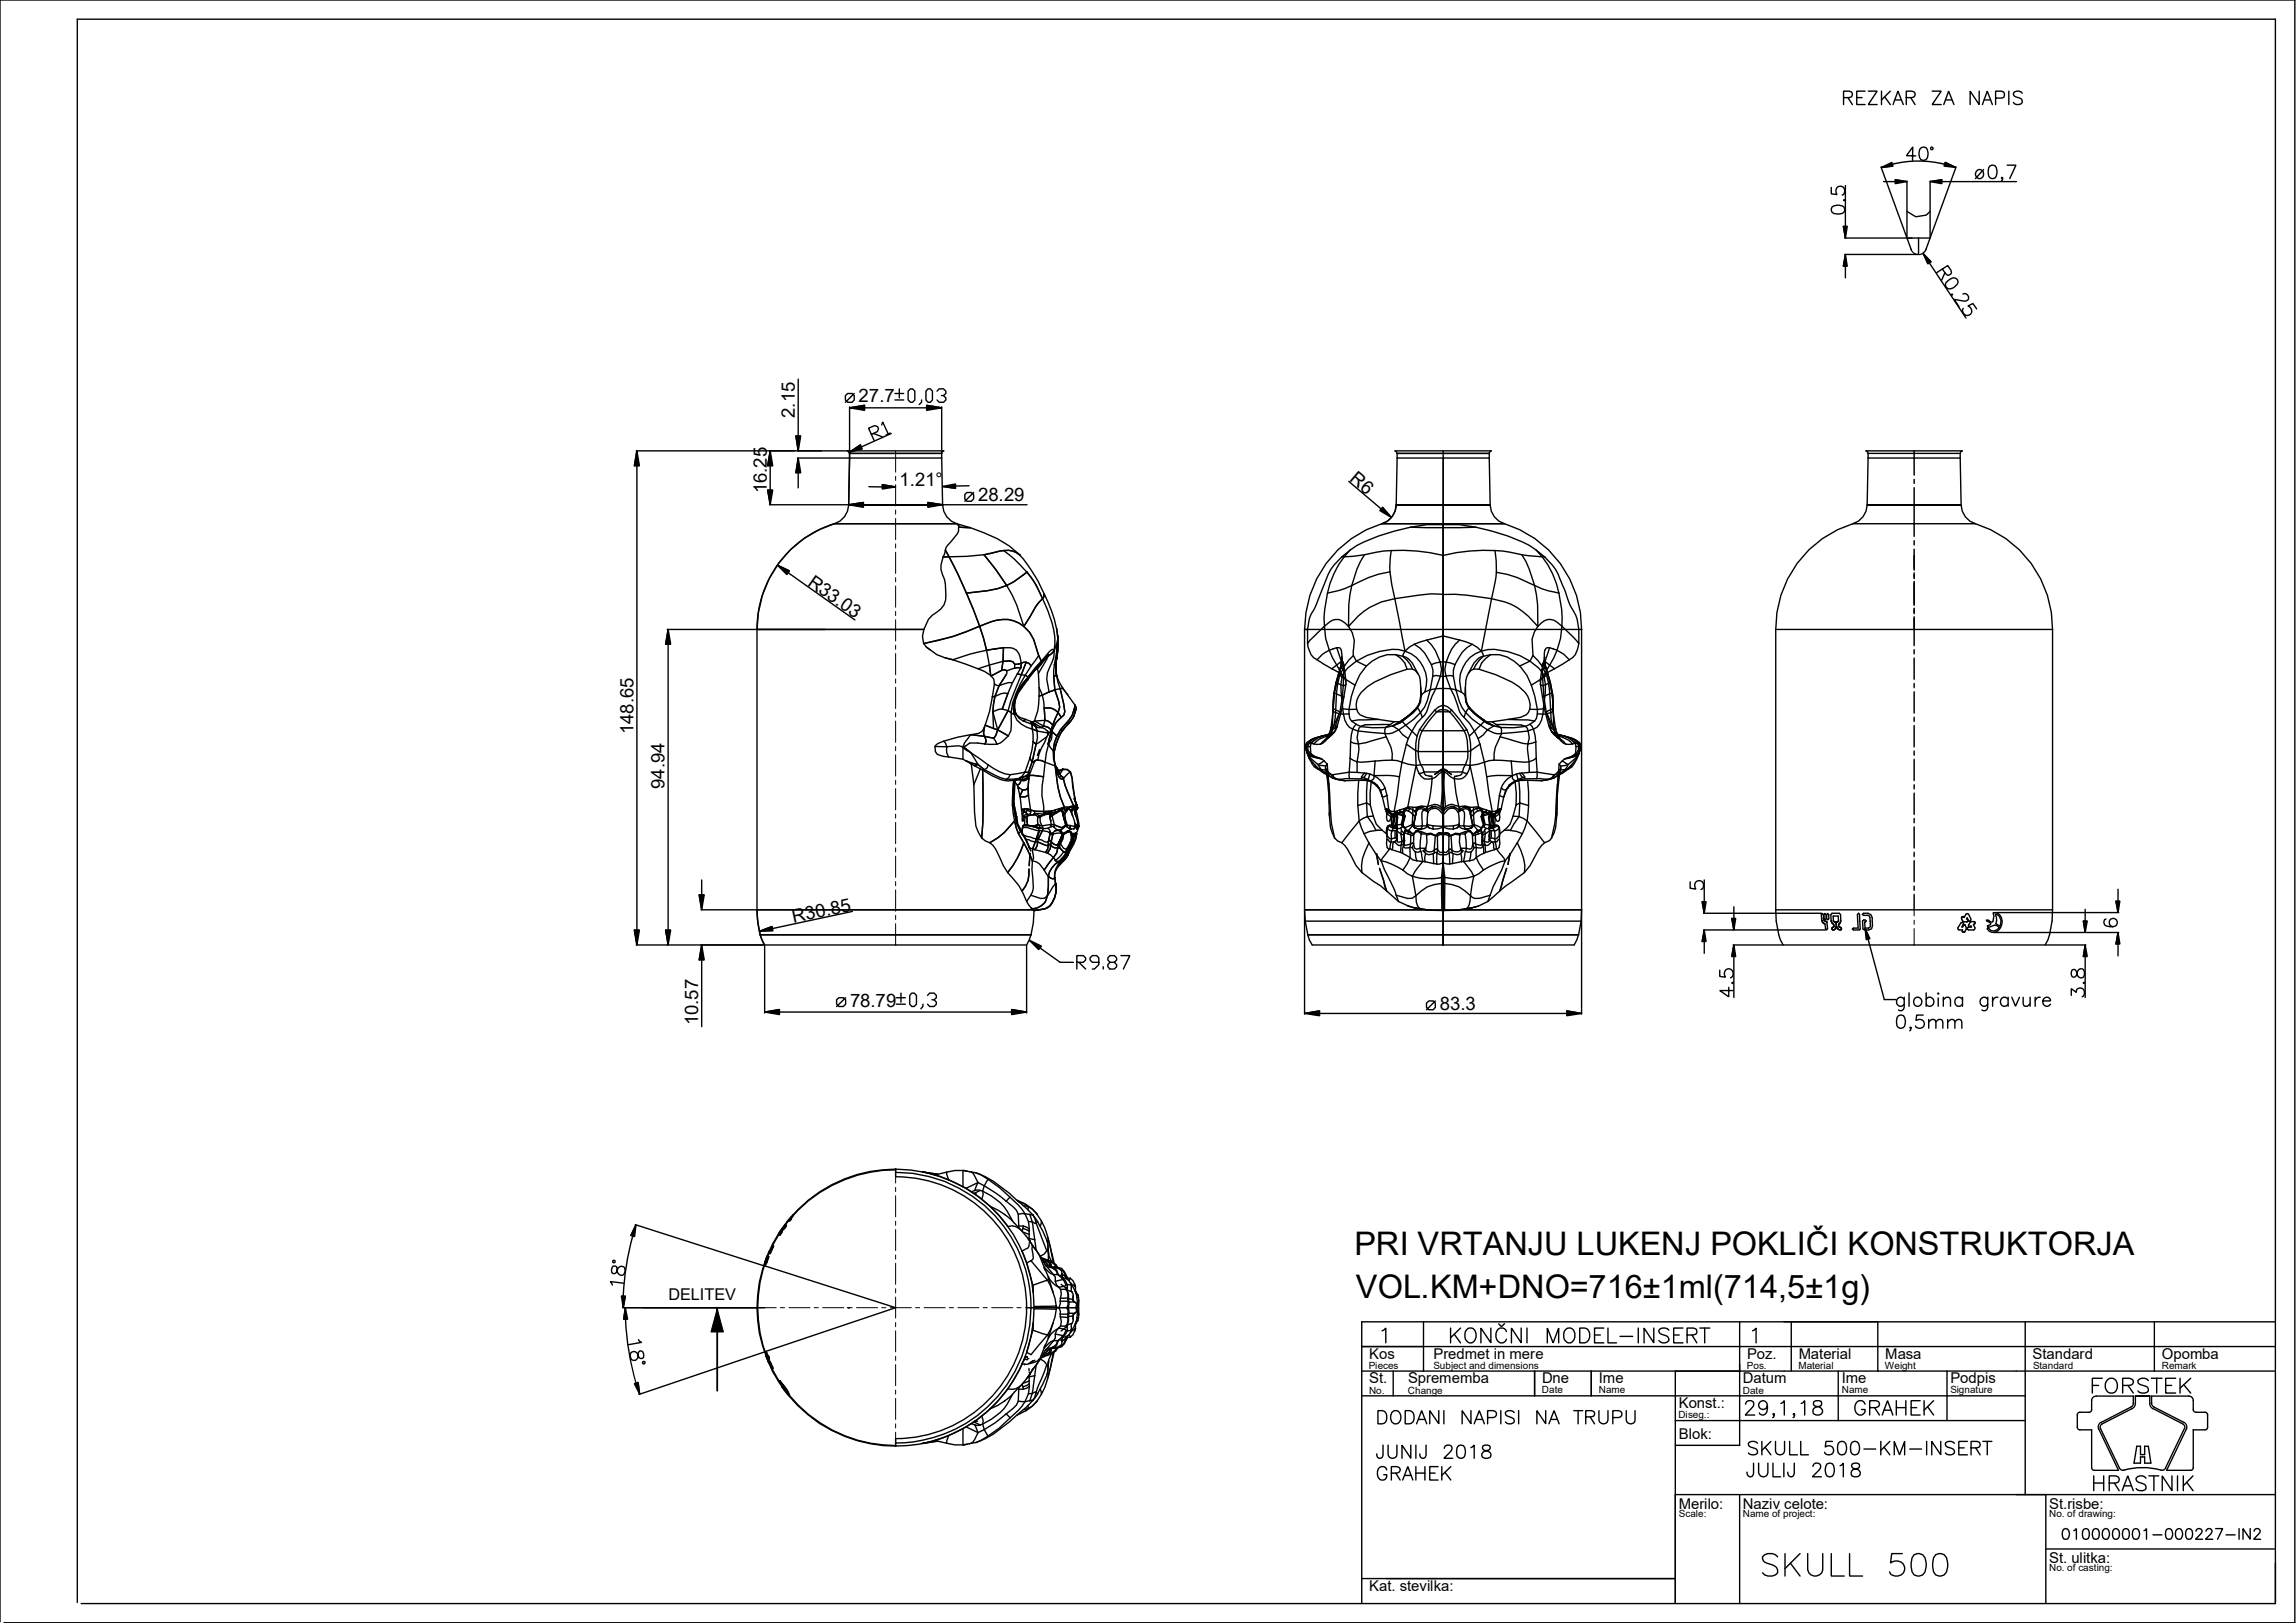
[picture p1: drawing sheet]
<svg xmlns="http://www.w3.org/2000/svg" width="420mm" height="297mm" viewBox="0 0 420 297" stroke-linecap="round" stroke-linejoin="round" font-family="sans-serif">
<defs><g id="words">
<g font-size="5.9">
<text x="247.8" y="229.6">PRI VRTANJU LUKENJ POKLIČI KONSTRUKTORJA</text>
<text x="248" y="237.5">VOL.KM+DNO=716±1ml(714,5±1g)</text>
</g>
<g font-size="3.4">
<text x="145.4" y="76.5" transform="rotate(-90 145.4 76.5)">2.15</text>
<text x="157.1" y="73.6">27.7</text>
<text x="164.5" y="89" transform="rotate(-1 164.5 89)">1.21°</text>
<text x="246.8" y="87.9" transform="rotate(40 246.8 87.9)">R6</text>
<text x="140.2" y="90.3" transform="rotate(-90 140.2 90.3)">16.25</text>
<text x="178.9" y="91.7">28.29</text>
<text x="147.6" y="107" transform="rotate(35 147.6 107)">R33.03</text>
<text x="115.9" y="134.4" transform="rotate(-90 115.9 134.4)">148.65</text>
<text x="121.5" y="144.4" transform="rotate(-90 121.5 144.4)">94.94</text>
<text x="145.2" y="168.9" transform="rotate(-12 145.2 168.9)">R30.85</text>
<text x="155.5" y="184.2">78.79</text>
<text x="263.4" y="184.8">83.3</text>
<text x="127.7" y="187.6" transform="rotate(-90 127.7 187.6)">10.57</text>
</g>
<text font-size="3" x="122.3" y="237.9">DELITEV</text>
<g font-size="2.7">
<text x="250.4" y="248.7">Kos</text>
<text x="262.2" y="248.7">Predmet in mere</text>
<text x="319.6" y="248.7">Poz.</text>
<text x="329" y="248.7">Material</text>
<text x="344.9" y="248.7">Masa</text>
<text x="371.8" y="248.7">Standard</text>
<text x="395.4" y="248.7">Opomba</text>
<text x="250.4" y="253.2">St.</text>
<text x="257.6" y="253.2">Sprememba</text>
<text x="282.1" y="253.2">Dne</text>
<text x="292.4" y="253.2">Ime</text>
<text x="307.1" y="257.7">Konst.:</text>
<text x="318.8" y="253.2">Datum</text>
<text x="336.9" y="253.2">Ime</text>
<text x="356.8" y="253.2">Podpis</text>
<text x="307.1" y="263.4">Blok:</text>
<text x="307.1" y="276.1">Merilo:</text>
<text x="318.8" y="276.1">Naziv celote:</text>
<text x="374.8" y="276.1">St.risbe:</text>
<text x="374.8" y="286">St. ulitka:</text>
<text x="250.4" y="291.1">Kat. stevilka:</text>
</g>
<g font-size="1.8">
<text x="250.4" y="250.5">Pieces</text>
<text x="262.2" y="250.5">Subject and dimensions</text>
<text x="319.5" y="250.5">Pos.</text>
<text x="329" y="250.5">Material</text>
<text x="344.8" y="250.5">Weight</text>
<text x="371.9" y="250.5">Standard</text>
<text x="395.5" y="250.5">Remark</text>
<text x="250.4" y="255.1">No.</text>
<text x="257.6" y="255.1">Change</text>
<text x="282.1" y="255">Date</text>
<text x="292.5" y="255">Name</text>
<text x="318.8" y="255.1">Date</text>
<text x="336.9" y="255">Name</text>
<text x="356.8" y="255">Signature</text>
<text x="307" y="259.5">Diseg.:</text>
<text x="307.1" y="277.6">Scale:</text>
<text x="318.8" y="277.6">Name of project:</text>
<text x="374.9" y="277.6">No. of drawing:</text>
<text x="374.9" y="287.6">No. of casting:</text>
</g>
</g></defs>
<g fill="none" stroke="#000" stroke-width=".25">
<path d="M337.2 17.9h1l.4-.2a.61 .61 0 0 0 0-.9l-.4-.1h-1v2.4M338 17.9l.8 1.2M339.6 17.9h1M341.2 16.7h-1.6v2.4h1.6M341.8 16.7h1.6l-1.6 2.4h1.6M344.2 16.7v2.4M344.8 17.7l1 1.4M345.8 16.7l-1.6 1.6M346.3 19.1l.9-2.4 .9 2.4M346.6 18.3h1.2M348.7 17.9h1l.4-.2a.61 .61 0 0 0 0-.9l-.4-.1h-1v2.4M349.5 17.9l.8 1.2"/>
<path d="M353.4 16.7h1.7l-1.7 2.4h1.7M355.6 19.1l.8-2.4 1 2.4M355.9 18.3h1.1M362 16.7v2.4l-1.6-2.4v2.4M362.6 19.1l.9-2.4 .9 2.4M363 18.3h1.1M365 17.9h1.4a.67 .67 0 0 0 .2-.8 .67 .67 0 0 0-.5-.4h-1.1v2.4M367.5 16.7v2.4M369.9 17.1a.89 .89 0 0 0-.9-.5 .89 .89 0 0 0-.7 .7l.2 .3 .9 .3a.61 .61 0 0 1 .5 .5 .61 .61 0 0 1-.2 .6 1.07 1.07 0 0 1-1.4-.2M335 34.3v1.2l1 .1a.88 .88 0 0 1 0-1.3 .88 .88 0 0 1 1.3 0 .88 .88 0 0 1-.1 1.3l-.2 .1M335.1 37.9a1.92 1.92 0 0 1 2.2 0 .8 .8 0 0 1-.3 1.2 2.21 2.21 0 0 1-1.9-.3l-.1-.3zM337.3 36.5l.1 .1-.1 .1z"/>
<path d="M337.6 34v7.4M344.1 30.6l4.7 12.8M344.1 30.6l2-.9 .1 .7zM344.1 30.6l2.1-.2zM344.1 30.5h2.1M344.6 33.2h2.1M346.7 32.9l2.1 .3-2.1 .4zM346.7 32.9l2.1 .3zM348.8 33.1v5.5M350.4 28.5h-1.7l1.2-1.6-.1 2.4M351.4 27.1a.77 .77 0 0 1 1.2 .3 1.79 1.79 0 0 1-.3 1.8 .75 .75 0 0 1-1.1-.3 1.79 1.79 0 0 1 .2-1.8zM353.1 33.2l2.1-.3v.7z"/>
<path d="M353.1 33.2l2.1-.3zM353.1 33.1v5.5M355.2 33.2h13.7M355.8 29.7l2 .9-2.2-.2zM355.8 29.7l2 .9zM357.8 30.6l-4.7 12.8M361.7 31.2a.79 .79 0 0 1 1.1 .7 .79 .79 0 0 1-1.1 .7 .87 .87 0 0 1 0-1.4zM362.8 31l-1.4 1.7M364 30.4a.77 .77 0 0 1 1.2 .3 2.01 2.01 0 0 1-.2 1.9 .8 .8 0 0 1-1.2-.4 2.21 2.21 0 0 1 .2-1.8zM366.3 32.6l-.1 .1-.1-.1 .1-.2a.46 .46 0 0 1-.1 .7M367.2 30.2h1.6l-1.2 2.5M337.2 41.4h.7l-.3 2.2z"/>
<path d="M337.2 41.4l.4 2.2zM337.4 43.6h15.7M337.4 46.6h13.4M337.6 46.6l.3 2.1h-.7zM337.6 46.6l-.4 2.1zM337.6 48.7v2.1M350.9 43.6v3M351.7 46.4l1.5 1.5-.6 .4zM351.7 46.4l1.5 1.5zM352.9 48.1l6.7 10.1M353.1 43.6v-4.9l-.8 .7-1.9 .3-1.6-1v4.9l.8 2M353.1 43.6l-.8 2"/>
<path d="M355.3 49.2l.9 1.1a.61 .61 0 0 0 .8-.5l-.1-.4-.6-.8-2.1 1.3M355.8 49.9l-.6 1.4M356 51.7a2.05 2.05 0 0 1 1.7-.8 .73 .73 0 0 1 .3 1.1 1.44 1.44 0 0 1-1.9 .6l-.2-.5zM357 53.8h.2l-.1 .2h-.1zM359.1 53.8l.4-.1 .3 .2a.79 .79 0 0 1 .2 1l-.5 .2-2-.3 .9 1.3M359.1 56.4a.87 .87 0 0 0 .4 1.3 .87 .87 0 0 0 1.2-.6 .87 .87 0 0 0-.7-1.1l.9-.5 .7 1M145.6 79.8h.9l-.5 2.7zM145.6 79.8l.4 2.7zM146 69.4v10.4M154.6 72.4l.5-.4h.8l.4 .4v.8l-.4 .4h-.8l-.5-.4zM155.4 74.6l2.8-.4v.9zM155.4 74.6l2.8-.4z"/>
<path d="M155.4 74.5v8.3M156.3 72l-1.7 1.6M158.2 74.6h11.3M159.4 79.5l1.1-.5 .2-.6-.2-.3-.5-.2-1.1 .5 1 2.2M159.8 79.3l1.6 .6M161.3 77.8l.2-.6 1 2.2M162.9 79.2l-.8 .4M163 79.3l-5.4 2.5M163.7 73.2h1.6M163.7 72h1.6M164.5 71.2v1.6M166.1 71.6l.4-.4h.4l.4 .4v1.6l-.4 .4h-.4l-.4-.4z"/>
<path d="M168.6 73.2v.4l-.5 .4M169.5 74.2l2.8 .4-2.8 .5zM169.5 74.2l2.8 .4zM169.8 71.2h.4l.4 .4v1.6l-.4 .4h-.4l-.4-.4v-1.6zM171.4 71.6l.4-.4h.8l.4 .4v.4l-.4 .4M172.2 72.4h.4l.4 .4v.4l-.4 .4h-.8l-.4-.4M172.3 74.5v8.3M116.4 82.5h38.5M116.5 82.5l.5 2.8h-1zM116.5 82.5l-.5 2.8zM116.5 85.3v84.9M140.4 89.7h1l-.5 2.7z"/>
<path d="M140.4 89.7l.5 2.7zM140.8 92.4h17M140.9 82.5l.5 2.8h-1zM140.9 82.5l-.5 2.8zM140.9 85.3v4.4M145.9 83.8h9.3M146 83.8l.5 2.7h-.9zM146 83.8l-.4 2.7zM146 86.5v2.8M152.6 95.8a20.2 20.2 0 0 0-14.1 19.4M152.6 95.8h22.4M155 82.5l.4 .5"/>
<path d="M155 82.5h17.6l-.3 .2v.3M155 82.5l.3 .2 .1 .3M155.2 92.4l2.7-.5v.9zM155.2 92.4l2.7-.5zM155.2 92.5h.1M155.2 92.5h17.2a3.7 3.7 0 0 0 2.6 3.3M155.2 92.5a3.7 3.7 0 0 1-2.6 3.3M155.2 92.4h17.2M155.4 82.8l2-1.4 .3 .8zM155.4 82.8l2-1.4zM155.4 83.8h16.9M155.4 83h16.9"/>
<path d="M155.4 83v.8M155.4 83.8l-.2 8.7M157.9 92.4h11.8M161.4 88.7l2.4 .4-2.4 .4zM161.4 88.7l2.4 .4zM169.7 91.9l2.7 .5-2.7 .4zM169.7 91.9l2.7 .5zM172.3 83v.8M172.3 83.8l.1 8.6M172.4 89l2.4-.4v.8zM172.4 89l2.4 .4zM172.4 92.5h.1"/>
<path d="M172.4 92.4h15.5M175 95.8l.6 .2M175.6 96h-.4l.2 .5 2.1 .1M175.6 96l1.9 .6M176.5 90.5l.4-.4h.8l.4 .4v.8l-.4 .4h-.8l-.4-.4zM177.5 96.6l-2.2-.1v.7l-.2 .5-1.8 2.1-.4 .9M177.5 96.6a22.3 22.3 0 0 1 9.1 5 3.6 3.6 0 0 0-3-.8M178.1 90.1l-1.6 1.6M246.7 88.1l5.9 5M252.8 95.8a3.7 3.7 0 0 0 2.6-3.3h17.2a3.7 3.7 0 0 0 2.6 3.3M252.8 95.8a20.2 20.2 0 0 0-14.2 19.4M252.8 95.8h11.2"/>
<path d="M252.9 92.8l1.6 1.9-2.1-1.3zM252.9 92.8l1.6 1.9zM255.4 92.5h.1M255.6 83.8l-.2 8.6h17.2l-.2-8.6M255.6 83l-.4-.5h17.6l-.3 .2-.1 .3M255.6 83.8h16.8M255.6 83h16.8M255.6 83v.8M258 96.5l3-.5h6l3 .5M258 96.5a36.5 36.5 0 0 0-9.8 3.3l-1.2 .9M258 96.5h12M264 95.8h11.2"/>
<path d="M264 82.5v90.4M264 95.8v19.4M270 96.5a36.5 36.5 0 0 1 9.8 3.3l1.2 .9M272.4 83v.8M272.6 92.5h.1M275.2 95.8a20.1 20.1 0 0 1 14.1 19.4M338.9 95.8a3.7 3.7 0 0 0 2.6-3.3h17.2a3.7 3.7 0 0 0 2.7 3.3M338.9 95.8h22.5M338.9 95.8a20.1 20.1 0 0 0-14.1 19.4M341.5 92.5h.1M341.5 92.4h8.6zM341.7 83l-.4-.5h17.6l-.3 .2v.3"/>
<path d="M341.7 83v.8M341.7 83.8l-.2 8.6M341.7 83.8h16.9M341.7 83h16.9M350.1 92.5h.1M350.1 92.4h8.6zM358.6 83v.8M358.6 83.8l.1 8.6M358.7 92.5h.1M361.4 95.8a20.1 20.1 0 0 1 14.1 19.4M122 115.2h29M122.2 115.2l.5 2.7h-.9z"/>
<path d="M122.2 115.2l-.4 2.7zM122.2 117.9v52.3M138.5 115.2v51.3M142.2 103.4l2.2 1.1-.5 .7zM142.2 103.4l2.2 1.1zM144.2 104.8l12.2 8.7M169 117.8a8.9 8.9 0 0 0 5.3 2.9M169 115.2h-30.5M169 115.2l-.3 1.3 .3 1.3M169.4 118.4l.7 .5M172.5 101.9a4.2 4.2 0 0 0 .3 4.1 8.8 8.8 0 0 1-.1 4.7l-.6 .8-1.6 1.1-.7 .7-.8 1.9M172.9 100.7l-.4 1.2"/>
<path d="M172.9 100.7l.7 1.2M173.6 101.9l3.2 6.6M173.6 101.9l1.6 3.1 1.6 3.5M173.6 101.9h-1.1M176.8 108.5l2.4 6.1M179.2 114.6a8.6 8.6 0 0 1 6.3-1l.9 .4 .9 .6M179.2 114.6l-4.9 1.9-5.3 1.3M179.2 114.6l1.3 4.4M179.2 114.6a42.7 42.7 0 0 1-10.2 3.2M180 101.5l2.1 2.7 2 2.9M180 101.5l-3.1 .3-3.3 .1M180.5 119l-3.1 .7-3.1 1"/>
<path d="M180.5 119l.5 2.7M183.6 118.5a2.33 2.33 0 0 1 3 1.6l.2 1.3M183.6 118.5l-3.1 .5M183.6 118.5l-.1 2.5M183.6 100.8a3.5 3.5 0 0 1 3.6 1.6 34 34 0 0 1 3.9 6.4h-.2l.1 .4-.3 .4M183.6 100.8l-3.6 .7M183.6 100.8a22.7 22.7 0 0 1 6.2 6.8l.9 2M184.1 107.1l-1.5 .6-1.8 .4-4 .4M184.1 107.1l1 1.7 .9 1.9 1.3 3.9M184.1 107.1l1.3-.6 2.4-1.9 1.7 2.4 1.2 2.6M184.1 107.1l-1.6 .6-1.9 .4-3.8 .4M186.6 101.6h.1"/>
<path d="M187.3 114.6l1.1 1.2 .7 1.4 .9 2.8M187.3 114.6l1 1.1 .8 1.3 .9 3M187.8 104.7l-2.3 1.8-1.4 .6M190 120l-1.4 1.8M190 120l.5 1M190.7 109.6a10.6 10.6 0 0 0-2.2 3.1l-1.2 1.9M190.7 109.6a18 18 0 0 1 2.3 8.3l-.2 1.3M190.7 109.6l.3-.4-.1-.5a21 21 0 0 1 2.4 6.5M190.7 109.6a8.2 8.2 0 0 0-2.2 3.2l-1.2 1.8M191.8 119.8l-1.9 2.1M191.8 119.8l-2.3 2.7M191.8 119.8l-.8 .8z"/>
<path d="M191.8 119.8l-.1 .3M192.8 119.2l-.1-.3-.2-.1-.5 .4-1.5 1.8M192.8 119.2l-1.1 .9M192.8 119.2a4.4 4.4 0 0 1-.8 2.9l-.4 1-.1 1.2 .4 2.3M193.3 117.9l-.5 1.3M193.3 117.9v1.6l-.4 2.1M193.3 115.1l.2 1.3M193.3 115.4l.2 1.3M193.5 117.1v1.5l-.2 1.9M193.5 116.4v.3M193.5 117.1l-.2 .8M193.5 116.4v1.6l-.2 2"/>
<path d="M193.5 116.7v1.9l-.2 1.9M193.5 116.7v.4M238.6 115.2h.6M238.6 115.2v51.3M238.6 115.2h25.4M239.2 117.8a4.9 4.9 0 0 0 1.1 2.6l.6 .3M239.2 115.2v2.6M242.3 114.6a2.57 2.57 0 0 1 3.2-1l1.2 1M242.3 114.6l.2 2.2 .7 2.2M242.3 114.6l-2.7 2.6-.4 .6M242.8 108.5l-.5 3-.1 1.5 .1 1.6M243.2 119l.6 1.4 .7 1.3"/>
<path d="M243.2 119l-1.3 .7-1 1M244.5 118.5h.5l.4 .5 .1 1.1-.1 1.3M244.5 118.5l.9 2.5-.9 .7M244.5 118.5l-1.3 .5M245.4 101.9l-2 2.3-1.9 4.6a13.7 13.7 0 0 1-1.8 3.8l-.2 .7-.3 1.9M245.9 101.9a16.6 16.6 0 0 0-3.1 6.6M245.9 101.9h-.5M246.7 114.6a5 5 0 0 1 .8 4.7l.1 .7M247 100.7l-1.6 1.2M247 100.7l-1.1 1.2M247.3 107.1a20.9 20.9 0 0 1 7-2.5l.8 5M247.3 107.1l-.6 3.6v3.9"/>
<path d="M247.3 107.1l-2.4 1-2.1 .4M247.6 120l-.9 .9-.7 .9M247.6 120l.5 1M249.6 101.5l-1.4 2.7-.9 2.9M249.6 101.5l-3.7 .4M254.5 100.8l-.2 1.5v2.4M254.5 100.8a32.9 32.9 0 0 1 9.5 .8M254.5 100.8h-1.4l-3.5 .7M255.1 109.6l6.6-.9 2.3 .1v7.6M255.1 109.6l1.9 9.6M255.1 109.6a12.7 12.7 0 0 0-8.4 5M255.3 119.8l.9 .7 .8 .8 .4 1.2-3.1 1a10.3 10.3 0 0 0-5.8 3.9l-.3 .7-.1 .8 .1 .9"/>
<path d="M255.3 119.8a6.6 6.6 0 0 0-5.4 2.1M255.3 119.8l1.3 .3M257 119.2a5.9 5.9 0 0 1 3.6 7.4M257 119.2l-1.1-.3a13.5 13.5 0 0 0-7.8 2.1M257 119.2l-.4 .9M258.7 117.9l-.9 .5-.8 .8M258.7 117.9l1 .7 .9 .9 1.2 2.1M261 117.1l-2.3 .8M261 117.1a8.2 8.2 0 0 1 2.4 4.1M264 116.4v4.7M264 116.4l3 .7M264 116.4l-3 .7"/>
<path d="M264 101.6v7.2h2.1l2.3 .1 4.4 .7M264 115.2h25.3M267 117.1l2.3 .8M267 117.1a7.4 7.4 0 0 0-2.5 4.1M269.3 117.9l.9 .5 .8 .8M269.3 117.9a6.9 6.9 0 0 0-3.2 3.7M271 119.2a5.8 5.8 0 0 0-3.7 7.4l.7 .6M271 119.2l1.2-.3a13.3 13.3 0 0 1 7.7 2.1M271 119.2l.4 .9M272.7 119.8l-1 .7-.7 .8-.4 1.2M272.7 119.8a6.2 6.2 0 0 1 5.3 2.1M272.7 119.8l-1.3 .3"/>
<path d="M272.8 109.6a12.5 12.5 0 0 1 8.5 5M272.8 109.6l-1.8 9.6M273.5 100.8a32.9 32.9 0 0 0-9.5 .8M273.5 100.8l.2 1.8v2.1a20.3 20.3 0 0 1 7 2.4M273.5 100.8h1.4l3.5 .7M273.7 104.7l-.2 1.7-.7 3.2M278.4 101.5l.7 1.3 .6 1.4 1 2.9M278.4 101.5l3.7 .4M280.4 120l.9 .9 .7 .9M280.4 120l-.5 1M280.7 107.1l.6 3.6v3.9M280.7 107.1a14.8 14.8 0 0 0 4.5 1.4"/>
<path d="M281 100.7l1.6 1.2M281 100.7l1.1 1.2M281.3 114.6l-.6 1.1-.5 1.3 .2 3M282.1 101.9a15.9 15.9 0 0 1 3.1 6.6M282.1 101.9h.5M282.6 101.9a10.6 10.6 0 0 1 3.2 5l.5 1.3a15.7 15.7 0 0 0 1.9 4.4l.3 .7 .3 1.9M283.5 118.5h-.5a1.34 1.34 0 0 0-.5 1.6l.1 1.3M283.5 118.5l-.9 2.5 .9 .7M283.5 118.5l1.3 .5M284.8 119l-.6 1.4-.7 1.3M284.8 119l1.2 .7 1.1 1M285.2 108.5l.5 3v3.1"/>
<path d="M285.7 114.6a2.61 2.61 0 0 0-3.3-1l-1.1 1M285.7 114.6l-.2 2.2-.7 2.2M285.7 114.6l2 1.9 1.1 1.3M288.8 115.2h.5M288.8 117.8a4.6 4.6 0 0 1-1.1 2.6l-.6 .3M288.8 115.2v2.6M289.3 115.2v51.3M324.8 115.2h50.7M324.8 115.2v51.3M375.5 115.2v51.3M171 136.6l.1 .9a2.45 2.45 0 0 0 2.4 1M171 136.6l2.2 .1"/>
<path d="M172.6 135.6l2.5-.7 2.4-.4-1.1 1.5-.3 .7M172.6 135.6l-1.3 .6-.3 .4M172.6 135.6l.4 .4 .2 .7M172.9 120.4l1.4 .3M173.2 136.7v1.1l.3 .7M173.2 136.7l2.2-.2 .7 .2M173.5 138.5l2.6 .4M174.3 120.7l4.6 1.7M175.9 136.6l.2 .1M176.1 136.7l.1 .1zM176.1 136.7v2.2M176.1 136.7l.7 .6 .7 .4-.5-.4"/>
<path d="M176.1 138.9l.6 .3M176.1 136.7l1.5 1.1M176.2 136.8l.8 .5M176.5 137h.2M176.6 136.9l.1 .1zM176.7 137v.1zM176.7 139.2l1.1 .5 1.1 .2M176.7 139.2l1 .6M177.5 134.5h.1M177.6 137.8l3.1 2.2M177.6 137.8l1.3 2.1M177.7 139.8l.4 3.8"/>
<path d="M177.7 139.8l.6 .4M178.9 122.4l1.2 .5 1.1 .7M178.9 139.9l1.1 .9M178.9 139.9l-.6 .3M180.1 133.1l-.4 .7-.6 .4-1.5 .3 2.5 .2M180.1 134.7a.99 .99 0 0 1 0 1.4M180.1 134.7l1.6 .4M180.1 133.1l-.2 1 .2 .6M180.1 133.1l-.2 1.1 .2 .5M180.1 134.7l.3 1-.3 .4M180.1 136.1l2.3 .1M180.1 136.1l-2.7-.1-.7 .5-.6 .2"/>
<path d="M180.2 132.7l-.1 .4M180.2 132.7l1.5 .6M180.7 140a8.5 8.5 0 0 0 4.1 1.8M180.7 140l-.2 .6-.5 .2M181 121.7l-2.1 .7M181 121.7l.2 1.9M181.2 123.6l.1 .1M181.3 123.7l.5 .6 .1 .9M181.5 127.5l-.5 2.7-.8 2.5M181.6 130.3l.9 3.3M181.6 130.3l.1 3M181.7 135.1l.7 1.1"/>
<path d="M181.7 133.3l.8 .3M181.9 125.2l.4 .2 .5 .1M181.9 125.2l-.4 2.3M182 127.5l-.4 2.8M182 127.5h-.5M182.5 133.6l-.3 .9-.5 .6M182.5 133.6l1.9 1.1M182.8 125.5l-.8 2M183.2 122.7l.5-.1 .4 .2M183.2 122.7l-1.9 1M183.3 129.8h-.5l-1.2 .5M183.3 129.8l1.1 .2"/>
<path d="M183.5 121l1.2-.1 .6 .2 .3 .5M183.5 121l-2.5 .7M183.5 121l-.3 1.7M184.1 122.8l.1 .4-1.4 2.3M184.4 126.9l-.7-.1-.6 .2-1.1 .5M184.4 126.9l-1.1 2.9M184.4 130l.6 .4M184.4 130l-1.9 3.6M184.4 134.7l-1.4 1.3-.6 .2M185 130.4l-.1 3.3-.5 1M185 130.4l.2 .2 .3 .1M185.2 124.9h-.7l-1.7 .6"/>
<path d="M185.2 124.9l-.8 2M185.4 129.7l.1 1M185.4 129.7l.2 .1M185.5 130.7a4.3 4.3 0 0 0 3.3 2.7M185.5 128.9l.1 .9M185.5 129.7l.1 .1M185.5 128.9v.8M185.5 129.1l.1 .7M185.6 129.8a2.05 2.05 0 0 0 2 1.9M185.6 122.3l-1.5 .5M185.6 129.8l.2 .8M185.6 121.6v.7"/>
<path d="M185.8 130.6l.6 .8 .8 .6M185.8 130.6l-.3 .1M186.1 123.3l-.9 1.6M186.1 123.3l.7 .2M186.7 122.2l-1.1 .1M186.7 122.2l-.6 1.1M186.8 123.5l-1.9 4.9-.5 1.6M186.8 121.4l-1.2 .2M186.8 123.5l.7 .1M186.8 121.4l-.1 .8M186.9 125.4l-.9 1.6-.5 1.8M187.2 132l1.6 .5"/>
<path d="M187.5 123.6a17.3 17.3 0 0 0-2.5 6.8M187.5 123.6l.6 .3M187.6 131.7l-.4 .3M187.6 131.7l1.1 .4M187.7 121.2l.5 .2 .4 .4M187.7 121.2l-.9 .2M187.7 121.2l.6 .2 .3 .4M187.7 121.2l-.9 2.3M188 124.4l-1.8 2.5-.5 1.4-.2 1.4M188 124.4l-1.1 1M188.1 123.9l-1.8 2.7-.7 1.5-.2 1.6M188.1 123.9l-.1 .5"/>
<path d="M188.1 123.9l-.1 .4M188.4 138.8l.4 .6M188.4 138.8l-.9 2.5M188.6 132.2l.3 .3zM188.6 121.8l-1.1 1.8M188.7 132.1l.8 .5M188.8 132.5v.9M188.8 132.5l.6 .4M188.8 123.2l-1.9 2.2M188.8 139.4l-.7 2M188.8 133.4l.2 2.3M188.8 133.4l.9 .4"/>
<path d="M188.8 133.4l.9 .3M189.1 122.9l-2 2.2M189.2 132h.1M189.3 139.3l-.4 .2-.1-.1M189.3 139.3l-1 2.6M189.4 132.6h.1M189.4 132.6h-.2l.2 .3M189.4 132.6l-.2 .1 .2 .2M189.4 132.9l.3 .9M189.4 132.9l.5 .2h.7M189.5 122.5l-.1 .1a14.1 14.1 0 0 0-3.6 4.9l-.3 1.4M189.5 136.1l-.5-.3-.6 2.9"/>
<path d="M189.5 136.1l-.7 3.3M189.5 132.6l1.1 .5M189.7 133.8l.1 1.2-.3 1.1M189.7 133.8l2 .4M189.7 122.4l.2 .8M189.7 122.4l-.2 .1M189.8 138.2l.4-1-.4 1M189.8 139.1h-.2l-.3 .2M189.8 139.1l.7 .1 .7 .3M189.9 121.9v.1zM189.9 122h.1M189.9 121.9l.4-.4-.4 .5"/>
<path d="M189.9 121.9l-.8 1M189.9 123.2l.2 2.7M190.1 127.4a8.7 8.7 0 0 1-1.1 4.7h-.3M190.1 125.9v1.5M190.1 125.9l.6 1.3M190.5 121.3l-2.5 3.1M190.5 121.3l.8-1-2.7 3.1 .5-.5M190.5 121.3l-.6 .6M190.5 121l-2.4 2.9M190.5 121v.3M190.6 133.1l1 .7 .1 .4M190.7 127.2l.3 2.4"/>
<path d="M190.7 127.2l-.6 .2M190.9 132.8l.8 .3 .6 .5M190.9 132.8l-.3 .3M191 129.6l.1 2.2M191 129.6a2.52 2.52 0 0 1 2.5 .8M191.1 131.8l-1.8 .2 1.6 .8M191.1 131.8l.5 .1 1 .8M191.1 131.8a2.07 2.07 0 0 1 1.5 .9M191.1 131.8l-.2 1M191.2 139.5l1.8 .6M191.2 139.5l-.3 2.7M191.5 134.8l-2 1.3"/>
<path d="M191.5 134.8l-1.4 3.1-.3 1.2M191.6 133.8h.1M191.7 120.1l-1.8 3.1M191.7 133.9v.3M191.7 120.1l-2 2.3M191.7 134.2l-.2 .6M191.8 136.2l-.4 1.6-.2 1.7M191.8 136.2l.4 .6 .5 .6M191.9 126.6l-1.2 .6M192 135.2l-.2 1M192.3 133.6l-.6 .7-.1-.5M192.3 133.6l.1 .7-.4 .9"/>
<path d="M192.4 133.8v.1zM192.4 133.8l-.4 1.4M192.4 133.8l.9 .9M192.4 133.9l.9 .8M192.6 132.9l-.3 .7 .1 .2M192.6 132.7l-.3 .9M192.6 132.7v.2M192.7 137.4v1.3l.3 1.4M192.7 137.4l.2 .1M192.7 123.7l.5-.1 .1 .1M192.7 123.7l.3 2.5M192.8 138l.2 2"/>
<path d="M192.8 138v.3M192.8 132.1l-.4 2.1a1.86 1.86 0 0 1-.8 2zM192.8 137.5v1.3l.2 1.2M192.8 137.5v.5M192.9 121.6l-.2 2.1M193 126.2l.6 2.1 .2 1.1-.3 1M193 126.2l.7 2.2 .1 1.1-.3 .9M193 126.2l-1.1 .4M193 139.7v.3M193 126.2l-1.1 .5M193 140v.1zM193 140l.7 1.3"/>
<path d="M193 140v.1M193.2 121.2h.1M193.2 136.2l-.4 1.3M193.2 122.9l.1 .8M193.2 123.1l.1 .7M193.2 121h.1M193.2 123.3h.1M193.2 121.2l-.3 .4M193.2 121.2v1.9M193.3 135.9l-.1 .3M193.3 120.2v.1zM193.3 123.8h.1"/>
<path d="M193.3 123.7l.6 2.3M193.3 120.5l-.1 .7M193.3 120.5l-.1 .7v1.9l.1 .6M193.3 123.6v.2M193.3 134.7l-.4 1.3-.2 1.4M193.3 123.8l1 1.9M193.3 120l-.2 2.2 .2 1.4M193.3 120v.2M193.5 130.4l-.9 2.3M193.5 130.4l.6 .9M193.9 126l.9 4.2-.2 .7-.5 .4M193.9 126l-.9 .2"/>
<path d="M194 134.3l-.2 .3M194 134.3l-.8 1.9M194 133.5l.4 .2M194 133.5l-.7 1.2M194.1 131.3l-.9 .9-.8 1.6M194.1 131.3l-1 1.1-.7 1.4M194.2 125.7l.2 .3M194.4 125.9v.1zM194.4 133.7l-.4 .6M194.4 126h-.5M194.4 126l2.2 3M194.5 126.1l.9 1.1"/>
<path d="M194.9 133l-.5 .7M195.4 132.5l-.2 .2M195.4 132.5l-.8 .8M195.5 132.3l.1 .1zM196.4 130l-.3 .9-.6 .9-1.5 1.7M196.4 130l.3 .3M196.4 130l.3 .2M196.5 130.9l-.1 .2M196.6 129l-.2 1M196.6 129l.2 .4v.4M196.7 130.3l-.4 1.1-.9 1.1M196.7 130.3a5.4 5.4 0 0 1-1.9 2.8l-.4 .6a7.4 7.4 0 0 0-1.6 3.8"/>
<path d="M196.7 130v.3M196.8 129.8l-.1 .5M196.8 129.8l-.2 .7M238.8 136.5l.4 .2M238.8 136.5a1.79 1.79 0 0 0 1.5 2l.8 .2M238.8 136.5l.1 .2M238.9 137.1h.1M238.9 136.7l.1 .6a4.9 4.9 0 0 0 1.5 2.7M238.9 137l.3 1 .8 .5 1.9 .4M238.9 136.7v.3M238.9 137.1l.2 .5 .7 .6 1.8 .6M238.9 136.7l.2 1z"/>
<path d="M238.9 137l.5 1.2M238.9 136.9l.1 .1zM239 137.1h.1M239.1 137.8h.1M239.1 137.8l.4 .5M239.2 136.7l.1 .6 .3 .5 1 .7M239.3 136l1 .1M239.4 138.3h.1M239.4 135.8l-.5 .9M239.4 138.3l.2 .1-.1-.1M239.5 138.3h.1M239.7 136.6l.1 1.2 .3 .6"/>
<path d="M239.7 136.6l-.5 .1M239.7 138l.3 .3M239.8 138h.1M239.9 138.1l.8 .5M240 139.7l.4 .6 .7 .4M240 139.7l-.6-.9-.3-1 .9 1.2 1.1 .9M240.2 135.6l-.3 .4-.2 .6M240.2 135.6l-.7 .4-.3 .7M240.3 138.5h.3M240.3 136.1l1.3 .1M240.5 140a4.9 4.9 0 0 0 3.3 1.8M240.5 140l.2 .5 .4 .2"/>
<path d="M240.6 138.5l1.3 .4M240.9 120.7l2.7 1.7M241.1 139.9l1.4 .3M241.1 139.9l.6 .9M241.9 134.7h.2l-1.6 .3-.7 .4-.5 .6 .6-.6 2-.7M241.9 138.9l.3 .3M241.9 134.7a4.2 4.2 0 0 0-3 1.5v.5M242.1 134.6l-1 .4-.9 .6M242.1 134.6a5.4 5.4 0 0 0-3.2 1.5l-.1 .4M242.1 134.6l.6-.1-.8 .2M242.2 139.2l-1.1 .7M242.2 139.2l.6 .6"/>
<path d="M242.6 134.7l-1.3 .6-1 .8M242.6 134.7l.3 .4M242.8 139.8l.3 3.8M242.8 139.8l-.3 .4M242.9 135.1l-.9 .6-.4 .5M243.1 134.9l-.2 .2M243.2 134.7l-.8 .9-.8 .6M243.2 134.2v.5M243.2 134.2l-.9 1.3 .8-.5M243.7 133.6l-.2 .7-.4 .6M243.7 133.6l-.5 .6M243.8 130l.1 .2z"/>
<path d="M243.8 130.2l-.4 3.3 .1-.4-.3 1.1M243.8 130.2l-.1 3.4M243.9 130l.1 .3 .3 .1M243.9 129.8l1.2 .5M243.9 129.2v.8M243.9 129l.1-1.9-.1 2.2M243.9 129.8l-.1 .4M244 126.9l1.6 .6M244 126.9l-.1 2.9M244.1 134l-.5 .4-1 .3M244.1 133.9l-1 1M244.1 133.3l-.4 .3"/>
<path d="M244.2 133.8l-.1 .1M244.3 130.4a8.7 8.7 0 0 1-1.1 4.3M244.3 130.4l.7 .2 .7 .1M244.4 124.9l1.3 .6M244.4 124.9l-.4 2.4-.1 2M244.4 124.9l-.4 2M244.5 121.7l1.1 1.9-.7-.5-1.3-.7M244.5 121.7l-.9 .7M244.6 133.1a1.78 1.78 0 0 1-1.9 1.4l-.1 .2M244.6 133.1l-.5 .8M244.6 132.7v.4M244.6 132.7l-.5 .6"/>
<path d="M244.9 123.5l-.8 3.2-.2 3.3M244.9 123.5l.2 .1M244.9 123.3v.2M244.9 123.3l-.5 1.6M245.1 123.6l-.4 1.5-.2 1.7-.2 3.6M245.1 123.6l.4 .3M245.1 130.3l-1.4 3.3M245.1 130.3l-1 3M245.2 122.2l.2 .1M245.2 122.2l-.8 2.7M245.4 121.5h.1M245.4 121.1h.1"/>
<path d="M245.4 121.4l-.5 1.9M245.4 121.5l.1 .1M245.4 121.1l.5 1.6M245.4 121h.2M245.4 122.3l.5 .5M245.5 123.9l-.2 1.3 .3 4.5M245.5 123.9l2.4 1.5M245.5 121.6l-.1 .7M245.6 123.6l.1 .1zM245.6 121l-.1 .6M245.6 121l-.2-.8-.2 2M245.6 127.5l-.5 2.8"/>
<path d="M245.6 127.5h.2M245.6 121l.4 1.6 .2 2.2M245.6 121.2l.4 .6M245.6 121.2l-.2 .2M245.6 121.2l-.7 2.3M245.6 129.7l1.2 .1M245.6 129.7l.1 1M245.7 125.5l-.1 2M245.7 130.7a3.1 3.1 0 0 0 1.7 2.7M245.8 127.5l-.4 2.7-.8 2.5M245.9 122.7l-.2 1 .4 .6 .1 .9M245.9 122.7v-.1v.2"/>
<path d="M245.9 122.8l-.2 2.7M246 121.8l-.9 1.8M246.2 125.2l-.2 .2-.3 .1M246.2 125.2l-.4 2.3M246.8 130.6l.1 .8 .3 .6M246.8 130.6l-1.1 .1M246.8 129.8v.8M247 138.8l1.2 .6M247 138.8l-.2 2.5M247.2 132l.9 .5M247.4 133.4l-.3 2.3M247.4 133.4l1 .4"/>
<path d="M247.9 125.4l-.7 2.1-.4 2.3M248.1 132.5l-.7 .9M248.1 132.5l.8 .4 .8-.3h4.6M248.1 121l-1.6 1.3-.6 .7-.4 .9M248.1 121l1.8 .9M248.2 129.8l.2 .6 .4 .4 1.1 .5 2.2 .4M248.2 129.8h-1.4M248.2 139.4v2M248.5 133.8l4.8 .4M248.5 133.8l-.3 1.2 .3 1.1M248.5 136.1l.1 .9-.4 2.4M248.5 136.1l-1.4-.3-.1 2.9"/>
<path d="M249.9 121.9l-1.2 1.6-.8 1.9M251.5 139.3l-2.6 .2-.7-.1M251.5 139.3l-.2 2.6M252.1 131.7h-3.6l-1.3 .3M252.1 131.7l2.9 .4M253.3 134.2l.3 .6M253.4 133.1l-.1 1.1M253.4 133.1l-2.3 .1-2.2-.2-.3 .3-.1 .5M253.6 134.8l.9 2 .2 1.1-.1 1.2M253.6 134.8l-3.8 1.1-1.3 .2M254.3 132.6l-.9 .5M254.6 139.1l1 .1 .9 .3"/>
<path d="M254.6 139.1l-3.1 .2M254.7 132.8l1.4-.5zM254.7 132.8h.1zM254.7 132.8l1.2 .8M254.7 132.8l-1.3 .3M255 132.1l-.7 .5M255.9 133.6l.7 .9 1 .7M255.9 133.6l-1.2 .6h-1.4M256.5 139.5l1.1 .4 1.4 .2M256.5 131.8l.6 .9M256.5 131.8v.2l-.4 .2M256.5 139.5l-.5 2.7"/>
<path d="M256.5 131.8l-1.8 1M256.5 132h.1M256.6 120.1l1 .5 .8 .8 .9 1.8M256.6 120.1l.8 .7 .6 .9 .4 .7M257.1 132.7l1.2 1.1M257.1 132.7l-1.2 .9M257.2 131.3l-.7 .5M257.3 136.2l1.7 1.2M257.3 136.2l-.8 3.3M257.5 131l.1 .1zM257.5 131.1l-1 .7M257.6 135.2l-.3 1"/>
<path d="M258.3 133.8l.9 .9M258.3 133.8l-.7 1.4M258.4 122.4l.5 .3 .4 .5M258.4 122.4l-1 .1M259 137.4l.4 .1M259 137.4v2.7M259.1 129.6h.1M259.1 129.5l.4 .3 .3 .6M259.1 129.5l-2.3 2.1 .8-.5M259.2 134.7l-.2 2.7M259.3 123.2l.4 .6 .2 2.1M259.4 137.5l.1 1.3 .4 1.2"/>
<path d="M259.4 137.5h9.1M259.7 133.5l-.5 1.2M259.7 133.5l.4 .2M259.8 128.5v-.2l-.7 1.2M259.8 128.4l-.5 1.1-.8 .9-2.4 1.9M259.8 130.4l-1.2 1.3-1.5 1M259.8 130.4l.4 .9M259.9 140l.4 .5 .2 .8M259.9 127.4l-.3 1.3-.5 1.1-.8 .8-1.8 1.3-.4 .2h-1.1M259.9 140l-.9 .1M259.9 140h8.2M259.9 125.9l.1 1.3"/>
<path d="M259.9 125.9v1.5M260 127.2a4.4 4.4 0 0 1-2.4 3.8M260 127.2l-.1 .2M260.1 133.7l-.6 1.8-.1 2M260.1 133.7h7.7M260.2 131.3l-1 1-.9 1.5M260.6 126.6l-.6 .6M261.6 126.2l-.5 2.1-.5 1.1-.8 1M261.6 126.2l-1 .4M261.8 121.6l.3 1.1v1M262.1 123.7l.6-.1 .8 .1M262.1 123.7l-.5 2.5"/>
<path d="M262.4 130l.7-.6 .9-.4 .8 .4 .8 .6M262.4 130l-2.7 3.5M262.4 130l.4 .3M262.6 126l-.6 1.4-1 2.8-.8 1.1M262.6 126h2.7M262.6 126l-1 .2M262.8 130.3l-1.5 1.8-1.2 1.6M262.8 130.3h2.4M263.4 121.2l-1.6 .4M263.4 121.2l.3 1.3-.2 1.2M263.5 123.7h1M263.5 123.7l-.9 2.3"/>
<path d="M264 129.9h.6l.6 .4M264 129.8l-.6 .1-.6 .4M264 130.3v7.2M264 121.1l-.6 .1M264 121.1l.5 .1M264.5 123.7l.8-.1 .6 .1M264.5 123.7l.8 2.3M264.5 121.2l1.6 .4M264.5 121.2l-.2 1.3 .2 1.2M265.2 130.3l2.6 3.4M265.3 126l.7 1.4 1 2.9 .8 1M265.3 126l1 .2"/>
<path d="M265.6 130l2.7 3.5M265.6 130l-.4 .3M265.9 123.7l.4 2.5M266.1 121.6l-.2 1v1.1M266.3 126.2l.7 2.2 .4 1.1 .7 .9M266.3 126.2l1 .5M267.8 131.3l1 1.1 .9 1.4M267.8 133.7l.6 1.8 .1 2M268 127.2a4.4 4.4 0 0 0 2.4 3.8l1.1 .8M268 127.2l.1 .2M268.1 140l-.6 1.3M268.1 140l.8 .1"/>
<path d="M268.1 125.9v1.5M268.1 130.4l1.3 1.3 1.4 1M268.1 127.4l.2 1.3 .4 .9 1.3 1.3 1.4 1M268.1 130.4l-.3 .9M268.2 128.4l.4 1.1 .9 .9 1.9 1.6M268.2 128.5l-.1-.2 .8 1.2M268.3 133.5l.5 1.2M268.3 133.5l-.5 .2M268.5 137.5v1.3l-.4 1.2M268.6 123.2l-.5 1.3-.1 2.7M268.8 129.5l.1 .1zM268.8 134.7l.2 2.7"/>
<path d="M268.9 129.5l-.4 .3-.4 .6M268.9 129.5l1 1.1 1.2 1-.7-.5 1.1 .7M269 137.4l-.5 .1M269 137.4l-.1 2.7M269.6 122.4l-.6 .3-.4 .5M269.6 122.4l1 .1M269.7 133.8l-.9 .9M269.7 133.8l.7 1.4M270.4 135.2l.3 1M270.6 122.5l3 1a10.3 10.3 0 0 1 5.8 3.9l.5 1.6-.1 .8M270.7 136.2l-1.7 1.2M270.7 136.2l.8 3.3"/>
<path d="M270.8 132.7l-1.1 1.1M270.8 132.7l1.3 .9M271.4 120.1l-1 .4-.8 .8-1 1.9M271.4 120.1l-.8 .7-1 1.6M271.4 132h.1M271.4 132l1.9 .8M271.5 139.5l-1.2 .4-1.4 .2M271.5 131.8l-.7 .9M271.5 139.5l.4 2.7M271.5 131.8l1.8 1M271.5 131.8l-.1 .2M272.1 133.6l-.8 .9-.9 .7"/>
<path d="M272.1 133.6l1.2 .6h1.4M273 132.1h-1.1l-.4-.1 .7 .5 1.1 .3M273 132.1l.6 .5M273.1 132.8h.2zM273.3 132.8l-1.2 .8M273.3 132.8l1.2 .3M273.3 139.1l-.9 .1-.9 .3M273.3 139.1l3.1 .2M273.6 132.6l.9 .5M273.6 132.6l4.7 .1 .8 .2M274.4 134.8l-.9 2-.2 1.1v1.2M274.4 134.8l4.3 1.3h.8"/>
<path d="M274.5 133.1l.2 1.1M274.7 134.2l-.3 .6M275.8 131.7h3.7l1.2 .3M275.8 131.7l-2.8 .4M276.4 139.3l2.7 .2 .6-.1M276.4 139.3l.2 2.6M278 121.9l1.3 1.6 .8 1.9M279.1 132.9l.3 .4 .1 .5-4.8 .4M279.1 132.9l-2.2 .3-2.4-.1M279.5 136.1l-.1 .8 .3 2.5M279.5 136.1l1.4-.3 .1 2.9M279.7 139.4v2"/>
<path d="M279.8 129.8l-.2 .6-.4 .4-1.1 .5-2.3 .4M279.8 129.8h1.4M279.9 121l1.6 1.3 .6 .7 .3 .9M279.9 132.5l.6 .9M279.9 121l-1.9 .9M279.9 132.5l-.8 .4M280.1 125.4l.7 2 .4 2.4M280.5 133.4l-1 .3 .2 1.3-.2 1.1M280.5 133.4l.4 2.3M280.7 132l-.8 .5M281 138.8l-1.3 .6M281 138.8l.2 2.5"/>
<path d="M281.2 130.6l-.1 .8-.4 .6M281.2 130.6l1 .1M281.2 129.8v.8M281.8 125.2l.1 .2 .4 .1M281.8 125.2l.4 2.3M282 121.8l.9 1.8M282.1 122.7l.2 1-.4 .6-.1 .9M282.1 122.7l-.1-.1 .1 .2M282.1 122.8l.2 2.7M282.2 127.5l.4 2.7 .7 2.5M282.2 130.7a3 3 0 0 1-1.7 2.7M282.3 125.5l.1 2"/>
<path d="M282.3 123.6l.1 .1zM282.3 129.7l-1.1 .1M282.3 129.7l-.1 1M282.4 121.2l.2 .2M282.4 121.2l-.4 .6M282.4 121.2l.7 2.3M282.4 121v.6M282.4 121h.2M282.4 121l.1-.8 .3 2M282.4 121.6l.2 .7M282.4 127.5l.4 2.8M282.4 127.5h-.2"/>
<path d="M282.4 121l-.4 1.6-.3 2.2M282.4 123.9l-2.3 1.5M282.4 123.9l.3 1.4-.4 4.4M282.6 121.4v.1zM282.6 121v.1zM282.6 121.4l.5 2.1M282.6 121.1l-.5 1.6M282.6 122.3l-.5 .5M282.6 121.5l-.2 .1M282.8 122.2l.8 2.7M282.8 122.2l-.2 .1M282.8 130.3l1.5 3.3"/>
<path d="M282.8 130.3l1 3M282.9 123.6l.6 3 .2 3.8M282.9 123.6l-.5 .3M283.1 123.5a16.3 16.3 0 0 1 .9 6.8l-.3 .1M283.1 123.5l-.2 .1M283.3 132.7l.1 .4M283.3 132.7l.5 .6M283.4 133.1a1.7 1.7 0 0 0 1.8 1.4l.2 .2M283.4 133.1l.5 .8M283.5 121.7l-1.1 1.9 .7-.5 1.3-.7M283.5 121.7l.9 .7M283.6 124.9l-1.3 .6"/>
<path d="M283.6 124.9l.4 2.4 .1 2M283.6 124.9l.4 2M283.7 130.4a9.4 9.4 0 0 0 1 4.3M283.7 130.4l-.7 .2-.8 .1M283.8 133.8l.1 .1M283.8 133.3l.5 .3M283.9 134l.5 .4 1 .3M284 126.9l-.2-.1-1.4 .7M284 126.9l.1 1.6M284.1 130v.2zM284.1 129.8h.1M284.1 129.8l-1.3 .5"/>
<path d="M284.1 129.2v1M284.1 130.2l.2 3.4M284.1 129l-.1-1.9 .1 2.2M284.1 130.2l.4 3.1 .1 .2-.1-.5 .3 1.2M284.3 133.6l.2 .8 .3 .5-.9-1M284.3 133.6l.5 .6M284.7 134.7l.8 .9 .9 .6M284.8 134.2l-.1 .5M284.8 134.2l.9 1.3-.9-.5 .3 .1M285.1 135.1l.9 .6 .4 .5M285.2 139.8l-.3 3.8M285.2 139.8l.3 .4"/>
<path d="M285.4 134.7l1.3 .6 1 .8M285.4 134.7l-.3 .4M285.8 139.2l1.1 .7M285.8 139.2l-.6 .6M285.8 134.6l1.1 .4 .8 .6M285.8 134.6l-.5-.1a9.9 9.9 0 0 1 3.6 1.4l.2 .8M285.8 134.6a5.4 5.4 0 0 1 3.3 1.5v.4M286.1 138.9l-.3 .3M286.9 139.9l-.6 .9M286.9 139.9l-1.4 .3M287.1 120.7l-2.7 1.7M287.4 138.5l-1.3 .4"/>
<path d="M287.5 140a4.9 4.9 0 0 1-3.3 1.8M287.5 140l-.2 .4-.6 .4M287.7 136.1l-1.3 .1M287.7 136.1l1-.1 .4 .7M287.7 138.5h-.3M287.7 135.6l.5 .6 .1 .4M287.7 135.6l.7 .4 .4 .7M288 139.7l.5-.9 .3-1-.8 1.1-1.1 1M288 139.7l-.4 .6-.9 .5M288.1 138.1l-.8 .5M288.1 138h.1M288.2 138l-.2 .3"/>
<path d="M288.2 135.5l.5 .5-.5-.6-.7-.4-1.6-.3 2.4 .9M288.3 136.6l-.1 1.2-.3 .6M288.3 136.6l.5 .1M288.5 138.3h.1M288.6 135.8l.2 .5zM288.8 137.8h.1M288.8 136.7l-.1 .5-.3 .6-1 .7M289 137h.1M289 137.1h.1M289.1 137.1h.1M289.1 136.7l-.2 .6a4.4 4.4 0 0 1-1.4 2.7M289.1 137l-.3 .9-.4 .4-2.3 .6"/>
<path d="M289.1 137.1l-.2 .5-.7 .6-1.8 .6M289.1 137l-.3 1-.4 .4 .4-.6M289.1 136.7v.3M289.1 136.7l-.3 1 .3-.8M289.1 136.5l-.3 .2M289.1 136.5a1.89 1.89 0 0 1-1.4 2l-.8 .2M289.1 136.5v.2M178.1 143.6l.2 5.1 .2 2.5 1.1 2.2M178.3 140.2l1 .5M179.3 140.7l.4 .2M179.3 140.7l-1.2 2.9M179.6 153.4l.7 .5 .8 .3"/>
<path d="M179.7 140.9l1.7 1a5.3 5.3 0 0 0 4 .9M179.7 140.9l.1 9.6-.2 2.9M179.7 140.9a113.7 113.7 0 0 1-.1 12.5M180 140.8l3 1.5 1.1 .3M180 140.8l-.3 .1M181.1 154.2l1 1.2 1.4 3 .8 1.3M184.3 159.7a12.4 12.4 0 0 1 3.5 5.3M184.8 141.8l-.3 .5-.4 .3M185.2 147.4l.4 2.8M185.4 147.3l.3 2.1M185.4 146.9l.1 .1zM185.4 142.8h.3l-.2 4.2"/>
<path d="M185.4 142.8l-.2 4.6M185.4 146.9l.5 2.5M185.4 146.9v.4M185.5 147l-.3 .4M185.5 147l.5 2.5M185.5 142.9v.1zM185.5 142.8l.2 .1zM185.5 142.8l.1 .1zM185.6 150.2l-1.9 2.2-1.2 .9-1.4 .9M185.6 150.2l.7 2.4M185.6 150.2l-1.8 2.1-1.3 1-1.4 .9M185.6 142.8h.1"/>
<path d="M185.6 142.8l-.2 4.1M185.7 149.4l.3 1.4 .6 1.1M185.7 149.4h.2M185.9 149.5h.1M185.9 149.4l.2 1.3 .7 1.3M186 149.5l-.4 .7M186 149.5l.2 1.3 .6 1.2M186.1 143.7l-.6-.7-.2 2.1 .1 2.2M186.1 143.7v.1M186.1 143.8l.3 .4M186.1 143.8l.2 .5M186.2 142.7l-.7 .2"/>
<path d="M186.2 142.7h.6M186.3 142.5l-2.2 .1M186.3 142.5h.1M186.3 144.3l.3 1.4 .5-1.1M186.3 152.6l1 1.7M186.4 142.5l-.2 .2M186.4 144.2l.7 .4M186.4 144.2l-.1 .1M186.6 145.7v.1zM186.6 151.9h.1M186.6 151.9l.4 .8M186.6 145.8l.3 2.3"/>
<path d="M186.7 151.9l.1 .1zM186.8 152l.9 1.5 .9 2.2-.4-.7M186.8 152l-.5 .6M186.8 142.7l-.4 .8-.3 .2M186.8 142.7l-.3 .8-.4 .2M186.9 148.1v.3M186.9 148.4l.1 1.8 .1 .1 .2-.7M186.9 142.7h-.1M187 149h.1M187 152.7l.1 .1M187 151.6v1.1M187.1 151.4h.8l2.1 .7"/>
<path d="M187.1 152.8l2.5 .7M187.1 151.4v-.3l-.1 .5M187.1 151.4l-.1 .2M187.1 152.8l.5 .8M187.1 151.1h.1M187.1 142.3l-.2 .4M187.2 151.1h1l1.7 .5M187.2 142.2l-.8 .3M187.2 142.2l-.1 .1M187.3 154.3a16.4 16.4 0 0 1-3 5.4M187.3 154.2l1.1 2.2M187.3 149.5l.1 .1z"/>
<path d="M187.3 148.5l.1 .1zM187.3 149.5v.1zM187.3 149.5h.1M187.3 148.6l-.3 .4 .3 .5 .2-.4 .4-.1M187.4 149.5l.1 .1zM187.4 148.3l-.5 .1M187.4 151l-.2 .1M187.4 148l-.5 .1M187.4 148v.3M187.4 148.3v.2l.3 .2M187.4 151h.6M187.5 141.3l-2.7 .5"/>
<path d="M187.5 141.3l-.5 .7-.7 .5M187.5 141.3l.6 .1M187.5 151l-.3 .1M187.6 153.6l.6 .1 1.2 .4M187.6 153.6l.7 1.5 .6 .2M187.7 148.7l.2 .3M187.8 149.4l-.3 .2-.1 1.4M187.8 149.4l.1 1M187.9 148l1.4 .5M187.9 148h-.5M187.9 148v.3M187.9 148.3l-.2 .4"/>
<path d="M187.9 148.3l.7 .2M187.9 149l.1 .1M187.9 150.4l.1 .6M188 151l.7 .2M188 144.2l-.4 .3-.5 .1M188 144.2l.1 1.3M188 149.1l-.2 .3M188.1 141.4l.2 .1-1.1 .7M188.1 145.5l-.6 .3h-.9M188.1 145.5l.5 3M188.2 151.1h.1zM188.2 155l.1 .1z"/>
<path d="M188.3 141.5h.1M188.3 141.9v-.4l-.5 .5-.7 .3M188.3 141.6l-.6 .8-.3 .2-.5 .1M188.3 141.9a.99 .99 0 0 1-1.5 .8M188.3 141.9l-.3 2.3M188.3 141.9h.7l1.9 .3M188.3 141.9h.8l1.8 .3M188.3 151.1h.1M188.4 156.4v.1zM188.4 156.4l.4 1.2M188.4 156.4l-.1 2 .1-1.9M188.4 156.4v-.2v.3"/>
<path d="M188.4 151.2h.1M188.4 156.5l-1.2-2.2a15.9 15.9 0 0 1-2.9 5.4M188.4 156.5l.4 1M188.5 149l-.5 .1M188.5 149v.2M188.5 149.2l-.7 .2M188.6 148.5l-.1 .5M188.7 151.2l.8 .1M188.8 157.5v1.6l.2 3.4-.4 1.3M188.8 157.5l.8 .2 .6 .4 .8 1.1M188.9 155.3l.2 1.8-.3 .4M188.9 155.3l.4 .2"/>
<path d="M189.1 151.3l.2 .1M189.1 149.1l.5 .1 .3 .3M189.1 149.1l-.6 .1M189.2 148.9l1.7 .1M189.2 148.9l.9 .4M189.2 148.9l-.1 .2M189.3 148.5l-.1 .4M189.3 148.5h1.6M189.3 155.5l2 .5M189.4 154.1l-.5 1.2M189.5 151.3l.4-.3h.1l.4 .5 .4 .1-.1 .4M189.5 151.3l.6 .2"/>
<path d="M189.5 151.4l.1 .1zM189.6 153.5l-.2 .6M189.7 153.3v.1zM189.7 153.3l.2 .3M189.7 153.3l.1-.3-.2 .5M189.7 153.4l-.1 .3 .1-.2M189.8 151.4v.1zM189.8 154.1a1.86 1.86 0 0 1-.5 1.4M189.8 154.1l1.6 .6h.4M189.8 154.1h-.4M189.8 151.6h.1M189.9 151h.1"/>
<path d="M189.9 149.5v1.4M189.9 150.9l-1.2 .3M189.9 149.5h.3M189.9 150.9l.7 .2M189.9 151.5v.1zM189.9 151.5l.1 .1zM189.9 151.5h.1M189.9 153.6l1.6 .5 .3-.1M189.9 153.6l-.1 .5M189.9 151.6l.1 .5M190 151.5h.1M190 151.5h.2"/>
<path d="M190 152.1l-.4 1.4M190.1 149.3l.1 .1M190.1 149.3l-.2 .2M190.2 151.5h.1M190.2 152l-.2 .1M190.2 152l-.5 1.3M190.2 152h.5M190.2 151.5h.2zM190.2 149.5l.1 1 .3 .6M190.2 151.5l-.3 .1M190.2 149.4v.1M190.4 151.5h.1"/>
<path d="M190.6 151.1l.2 .5h.8M190.7 152l.9 .2 .5 .4M190.7 152l-.8 1.6M190.8 151.6h.1M190.9 142.2a11.4 11.4 0 0 0 0 5.5v.8M190.9 149l-.7 .4M190.9 148.5h.3M190.9 148.5v.5M191 159.2l.8 1.2M191.1 149.1l-.9 .4M191.2 148.5l-.1 .6M191.3 156l.3 .1"/>
<path d="M191.6 156.1l1.1 .8M191.8 154.7l-.2 .7-.3 .6M191.8 154.7l.1-.2 .3 .2M191.8 154l.2-.2 .3 .2M191.8 154v.7M192 149.1h-.9M192 149.1l.2-.3 .1 .1-.2 .4M192 149.1l.1 .2M192.1 149.4v.2zM192.1 152.1l.2 .4 .3-.1M192.1 152.6l.1 .2 .4-.2M192.1 152v.6"/>
<path d="M192.1 152.6l-.3 1.4M192.1 149.6l.1 .7M192.1 149.4l.1 .8M192.1 149.3l.1 .2 .2-.2M192.1 149.3l.1 .9M192.2 148.8h.1M192.2 150.3h.1M192.2 154.7l-.1 .6-.5 .8M192.2 154.7l.9 .5 .4-.1M192.2 150.2l.1 .7M192.2 151.3l.3-.1 .2 .1M192.2 151.3l-.5 .3 .3 .2"/>
<path d="M192.3 148.7l.1 .1zM192.3 149.1h.1zM192.3 150.9l-1.7 .2M192.3 150.9l.6 .1M192.3 154l.4 .5 .5 .1 .2 .1 .2-.2M192.3 150.9l-.1 .4M192.3 154l-.1 .7M192.4 148.4l-1.2 .1M192.4 148.4v.3l-1.3 .1-.2 .2M192.4 149.3l.5 1.7M192.5 149.1h-.1M192.5 149.1l-.1 .2"/>
<path d="M192.6 152.4v.2M192.6 152.6a1.69 1.69 0 0 1 1.6 0M192.6 152.6l-.3 1.4M192.7 156.9l-1.7 2.3M192.7 156.9l.3 .6M192.7 151.3l.6 .5M192.9 151l-.2 .3M192.9 148.7h.1M192.9 152.1a.87 .87 0 0 1 1.4 .6M192.9 148.7l-.6 .1M192.9 152.1l-.3 .3M193 148.6v.1z"/>
<path d="M193 157.4h.1M193 140.1l.5 3.9 .5 1.9 .7 1.8M193 140.1l.5 1.5M193 148.6l-1.6 .2h.9M193 148.7l-.7 .1M193 157.5l.7 .1M193 148.2l.1 .3M193.1 148.5v.2M193.1 148.5l.2 .1M193.1 148.7v.1zM193.1 140.3l.5 .7 .8-.2M193.1 140.3l.6 .8"/>
<path d="M193.2 148.7h.1M193.3 151.8l.6 .2M193.3 151.8l-.4 .3M193.3 148.6l-.1 .1M193.3 141.1l.1 .3-.2-.6 .1 .5M193.3 148.6h.1M193.3 148.6l-.8 .5M193.4 141.4h.1M193.4 140.8l.3 .3M193.5 141.6l.2 .5 .4 .4h.4M193.5 141.6l.2 .5 .3 .4h.5M193.5 155.1l-.2 1-.6 .8"/>
<path d="M193.5 155.1l.3 .1M193.6 154.5h.1M193.6 154.5l-.1 .6M193.6 154.3h.1M193.6 154.3v.2M193.7 141.1v.2zM193.7 157.6a4.1 4.1 0 0 0-1.9 2.8M193.7 154.3l.3 .1M193.7 157.6a4 4 0 0 0-1.9 2.8M193.7 157.6l.3 .1M193.7 157.9l.3 .3M193.7 157.9l-.6 1.2-.2 1.3"/>
<path d="M193.7 148l.1 .3M193.7 148l-1.3 .4M193.7 141.3l-.2 .3M193.7 141.3l.2 .4M193.8 148.3l-.5 .3M193.8 148.3l-.3 .2M193.8 151.9l.3 .3M193.8 154l.3-.5-.5 .8M193.8 154l-.2 .5M193.8 154l-.1 .2M193.8 155.2l.8 .7M193.9 152l.3 .6v-.3"/>
<path d="M193.9 152l.3 .3M193.9 141.7l.2 .3M193.9 158.1h.1M193.9 158.2h.1M194 154.4l-.2 .3v.5M194 154.4l.5 .8 .4 .2 .3-.2M194 158.2a2.84 2.84 0 0 0-1.1 2.4M194 153.5h.1M194 157.7l.1 .1v.1M194.1 152.1v.1zM194.1 151.9l-.2 .1M194.1 157.4l-.4 .5"/>
<path d="M194.1 152.2h.1M194.1 152.3h.1M194.1 142.1h.1zM194.1 152.2l.1 .1zM194.2 152.6h.1M194.2 142.1l.2 .1 .1 .3M194.2 152.3l.1 .3M194.2 152.7h.1M194.2 152.9h.1M194.2 142.1l.3 .4M194.2 153l-.4 1M194.2 152.6v.4"/>
<path d="M194.2 153l-.6 1.5M194.2 153l-.2 .7zM194.2 153l-.5 1.1M194.3 152.6h.1zM194.3 152.6h.1M194.3 152.7l-.2 .8-.4 .6M194.3 152.7l-.1 .1M194.3 148.5h.1M194.3 148.4h-.4l-1.5 .9M194.3 148.5l.5 1.8-.1-.3M194.3 148.5l.1 .6M194.4 140.8h.1"/>
<path d="M194.4 140.8h.8l.6 .5M194.4 140.8l-.5 .9M194.4 140.8l-.7 .3M194.4 149.2h.1M194.4 140.8h.8l.6 .5 .3 1 .6 4.3M194.4 149.1l.3 .9M194.4 149.2l.5 1.5M194.5 142.5l.3 1.1 1.6 4M194.5 142.5l.4 1.3 1.5 3.8M194.5 157l-.8 .9M194.6 147.9v.1zM194.6 155.9l-1.6 1.6"/>
<path d="M194.6 152.7l-.2 .8-.4 .9M194.6 152.7l-.4 .2v.3v-.2M194.6 152.5l-.2 .1M194.6 152.5v.2M194.6 152.7l-.4 .2M194.6 147.9h.1M194.6 147.9l-.4 .1-1 .7M194.6 148l.2 .2M194.7 147.9h.1M194.7 147.7h.5M194.7 150l.2 .9-.3 .4-.4 .2-1.3-.5M194.7 151.4l.2-.3-1 .9"/>
<path d="M194.7 147.7l-1 .3M194.7 147.9l-.4 .2v.3M194.7 147.7v.2M194.7 156.8l-.2 .2M194.7 147.9l-1.4 .7M194.7 147.9l-.9 .4M194.8 148.9l-.3 .4-.1-.2M194.8 148.9l.1 1.1 .3 1M194.8 148.2l-.2 .3-.2 .6M194.8 148.2l.2 .2M194.9 151v.1zM194.9 151.1h.1"/>
<path d="M194.9 156.7l-.4 .3M194.9 150.9v.1zM194.9 151l-1 1M195 155.8l-.2 .5-1.1 1.3M195 150.9l-.1 .2M195 148.4l-.2 .5M195.1 148l.1 .3M195.1 148h.2M195.1 148l-.3 .8 .4-.5M195.2 148.3l.4-.3 .2 .2 .4 1M195.2 156.2l-.5 .8-.7 .7M195.2 156.2l.2 .2"/>
<path d="M195.2 156.3l.2 .1M195.2 156.2l.1 .2 .1-.2M195.2 151.3l.3 .3M195.2 148.3l-.4 .6M195.2 156.3l-.1 .1M195.2 156.3l-.4 .4M195.2 155.6l.3 .3M195.2 155.6l.3 .3v-.3M195.2 148.3l-.2 .1M195.2 155.6l-.1 .3 .1 .3M195.2 151.1h.1M195.2 147.7l-.1 .3-.3 .2"/>
<path d="M195.2 155.2l-.2 .6-.4 .1M195.2 147.7h.2M195.2 151l-.2-.1 .2 .4M195.2 151l.6 .1M195.2 151v.3M195.2 155.2v.4M195.3 148h.1zM195.3 148l.6-.3 .3 .4M195.3 148l-.1 .3M195.3 152h.4l.1 .2M195.3 156.1v-.1l.1 .1M195.3 152l-.7 .5"/>
<path d="M195.3 152l.1 .2M195.3 156.1l.1 .1M195.4 156.3v.1zM195.4 152.2l.3-.1 .2 .4v-.3v.4l.4-.1M195.4 152.2h.3l.3 .4M195.4 156.1l-.2 .6-1.3 1.4 1.1-1.2zM195.4 156.2l-.6 1-.9 .8 .2-.1M195.4 156.4l-1.3 1.5M195.4 156.4l-.2 .5-1.2 1.3M195.4 152.2l-.8 .5M195.4 156.2v.2M195.4 156.1v.2"/>
<path d="M195.4 147.7l.6-.2 .4 .1v.3l-.2 .2M195.4 147.7v.3M195.4 155.8l.1 .2M195.4 155.8l-.2 .5M195.4 148l-.2 .3M195.5 155.6v.3M195.5 155.6l-.2 .5M195.5 155.9l-.1 .5M195.5 155.5v-.2v.3M195.5 151.6l.4 .1M195.5 155.5v.5M195.5 155.5l-.1 .6"/>
<path d="M195.5 156l-.1 .4M195.6 154.6l-.4 .6 .2-.2M195.7 151.7h.1M195.7 151.7h.2M195.8 141.3h.1M195.8 154.1v.1zM195.8 148.3l.4 .9M195.8 151.1l-.1 .4-.2 .1M195.8 141.3l-.4 .2-.9 1M195.8 141.3l.3 1.3 .1 1.3 .6 3M195.8 154l.1 .1zM195.8 154.1v.1"/>
<path d="M195.9 147.7h-.3l-.5 .3M195.9 152.5l.1 .1zM195.9 147.7l-.5 .3M196 152.9h.1M196 152.6l-.1 1.4-.7 1.2M196 152.6v.2l.3-.1M196.2 148.3h.1M196.2 149.2l.5 1.9-.3 .1-.6-.1M196.2 153.6l-.7 2M196.2 153.6l-.7 1.7a4.4 4.4 0 0 1-1.9 3.2l.5-.6M196.2 148.1l-.4 .3M196.2 148.1v.2"/>
<path d="M196.2 148.3l-.3 .2M196.2 149.2v.1M196.3 152.9h.1M196.3 153h.1M196.3 152.9l-.1 .7M196.3 152.7l-.2 1.6-.6 1.6M196.3 152.5v.4M196.3 152.7v.2M196.3 152.5v.2M196.3 147.6h.5l-.8 .7zM196.4 147.6h.1M196.4 151.7h.1"/>
<path d="M196.4 147.6v.3l-.2 .4M196.4 147.6v.4l-.2 .3M196.5 152.6v.1zM196.5 152.7h.1M196.5 152.7l-.2 .1M196.5 152.6h.1M196.5 148h.1zM196.5 147.9l.1 .1zM196.5 148l-.1-.1-.4 .8M196.5 153l-.3 1.3-.7 1.2M196.5 153h-.2l-.1 .6M196.5 147.9l.1 .7"/>
<path d="M196.5 153l-.4 1.3-.6 1.2M196.5 153h-.2M196.6 152.6l.2-.2zM196.6 145.8l.1 .8M196.6 151.3v.1zM196.6 151.4h.1M196.6 151.4l-.2 .3h-.5M196.6 151.3h.1zM196.6 148.7h.1M196.6 151.2l.1 .1zM196.6 148.6h.1M196.6 148.6l.2 .5a3.5 3.5 0 0 1 0 3.3"/>
<path d="M196.7 151.1v.1zM196.7 151.2v.1zM196.7 150.7v.1zM196.7 150.8h.1M196.7 148.2l.1 .1zM196.7 149.1h.1zM196.7 146.8h.1M196.7 146.8l.1 .1zM196.7 149.1l.4 1 .2 1.1-.3 .5 .2-.1 .1-.3M196.7 148.3v.8M196.7 149.1l-.1-1.1 .4 .8 .4 2v.4l-.1-.1M196.7 151.2h.2"/>
<path d="M196.7 146.6l.4 1.2M196.8 152.5h.1M196.8 147.6h.1M196.8 152.5h.1zM196.8 147.5l.1 .1zM196.8 152.4l.1 .1M196.8 151.4l-.1-.1 .1 .2M196.8 148.2v.2M196.8 148.4l-.2 .3M196.8 152.7h.1M196.8 152.5v.2zM196.8 147.6v.6"/>
<path d="M196.8 152.7l-.1 .7-1.3 2.4M196.9 147.5l-.7 .7M196.9 151.2l-.1 .3M196.9 152.5l-.4 .2v.3M196.9 152.7l-.4 .3M196.9 152.7l-.5 1.8-.9 1.5M196.9 152.5v.2M197 147.3l-.2-.1-.4 .4M197 147.3l.1 .3M197 147.3l-.5-1.2 .6 1.5M197 147.4v.1zM197 147.4v.1"/>
<path d="M197.1 147.7h.1M197.1 147.7v.1M197.1 147.6v.2M197.1 147.8l-.3 .4M197.1 147.9l-.3 .5M197.2 151.2h.1M197.3 151.2h.1M197.3 151.1l-.6-.3 .2 .4M197.3 151.1l-.3 .6-.2-.2M197.3 151.2l.1 .1zM197.3 151.3h.1M241.1 140.7l.2 .1"/>
<path d="M241.3 140.8l-.3-.2 1.1 .8 1.6 .9-2-1.5M241.3 140.8h.4M241.7 140.8l1 .1M242.4 140.5l.3 1M242.5 140.2v.5M242.5 140.7l.2 .8M242.5 140.7l.2 .2M242.7 140.9l1.3 1.4 .9 .4 1.1 .2M242.7 140.9l.5 3.9 .3 5.9 .6 2.7M242.7 141.5l.4 4 .1 3.6M242.7 141.5l.4 2.1M243.1 143.6l.1 3.5"/>
<path d="M243.2 149.1l.2 2.3 .7 2M243.2 148.7v.4M243.8 141.8l.2 .5 .5 .3M244.1 153.4l.6 .5 .7 .3M244.5 142.6l-.8-.2 1.1 .3 1.2 .2M245.4 154.2l1.1 1.2 1.5 3 1.1 1.3M246.8 141.3l-3 .5M246.8 141.3v.7l.1 .5M246.8 141.3l1.4 .1M246.9 142.5l-2.4 .1M246.9 142.5h2.1M248.2 141.4l1.4 .1"/>
<path d="M248.4 147.4l.2 2.8M248.5 142.8l-.1 4.6M248.5 142.8l-2.5 .1M248.5 142.8h1.6M248.6 150.2l-3.2 4M248.6 150.2l.9 2.4M249 142.2v.3M249 142.2l.5 .1M249 142.5l1.4 .4M249.1 159.7l4.5 3.3M249.5 152.6l.9 1.7M249.6 141.5l-.6 .7"/>
<path d="M249.6 141.5h.4M249.8 142.5l.4 .2M249.8 142.7h.1M249.9 142.7h.1M249.9 142.7l.9 .3M250 146.9l-1.6 .5M250 146.9l.1 2.5M250 146.9l.7 .4M250 141.5l-.5 .8M250 141.5l.6 .1M250.1 142.7h.1zM250.1 149.4l-1.5 .8"/>
<path d="M250.1 149.4l.9 1.3 .7 1.3M250.1 142.8l-.1 4.1M250.1 142.8l.4 .1M250.2 142.7h.1M250.2 142.7h-.3l.6 .2M250.2 142.7l.1 .1M250.2 142.8h.1M250.2 142.7l1.7 1M250.2 142.7l.5 .3-.2-.1M250.3 142.8l1.1 .6 1.2 1.2M250.4 142.9h.1zM250.4 154.3l1.4 2.2"/>
<path d="M250.4 154.3a8.2 8.2 0 0 0-1.3 5.4M250.5 142.9l.3 .1M250.6 141.6l-.4 1-.1 .1-.6-.4M250.6 141.6l.7 .3M250.7 147.3l.5 2.1M250.8 143v.1zM250.8 143.1l-.2 2.1 .1 2.1M250.8 143l1.1 .7M251.2 149.4l.6 1.4 1 1.1M251.2 149.4h-1.1M251.3 141.9a4.1 4.1 0 0 1 2.1 2.3M251.3 141.9h2.7l2 .3"/>
<path d="M251.3 141.9v.6l-.3 .2-.3 .2-.4-.1M251.7 152l-1.1 .1-1.1 .5M251.8 156.4v.1zM251.8 156.4l.8 1.2M251.8 156.4v-.2v.3M251.8 156.4l.3 1.8-.3-1.7M251.9 143.7l.1 .1M252 143.8l.8 1.9-.2-1.1M252 143.8l.2 .4M252.2 144.2v.1zM252.2 144.2h.1M252.6 157.5a12.7 12.7 0 0 1 4 1.7"/>
<path d="M252.6 157.5l.6 1.6a21.1 21.1 0 0 1 2.2 4.7M252.8 145.7l.1 .1zM252.8 151.9l-1.1 .1M252.8 151.9l.9 .8M253.4 144.2l-.5 .3-.3 .1M253.4 144.2l.3 1.3M253.4 148.1l.3 .8-.1 .7 .1 .6 .3 .1 .2-.1 .3-.6M253.5 148.3l.1 .1zM253.5 148l.2 .5 .3 .2-.3-.4M253.5 148l-.1 .1M253.7 151.5l-.1 .8 .1 .7 .4 .5h.5M253.7 148v.3"/>
<path d="M253.7 148l.3 .2M253.7 148h-.2M253.7 148.5l.1 .1zM253.7 149h.1M253.7 153.1h.1M253.7 151.5l.3 .3 .6 .3M253.7 152.7v.9l.2 .1 .3 .4h.2M253.7 153.6l-.1 .7 .1 .8 .3 .2h.2M253.7 145.5l-.5 .3h-.3l.5 2.3M253.7 145.5l.3 2.7M253.7 148.3l.4 .2M253.8 148.6l-.1 .4 .8 .5 .1-.5 .1 .1-.2-.1"/>
<path d="M253.8 151.4l-.1 .1M253.8 151.4l-.1 1.3M253.9 148.6l.1 .1zM254 148.7h.1zM254 151.1l-.2 .3M254 148.2l.4 .3M254 148.2l.1 .3M254 148.7l.5 .3M254.1 148.5l.4 .5M254.2 151l.1 .1zM254.2 151l.1 .3 .5 .2M254.2 151l-.4 .2-.1 .3"/>
<path d="M254.2 155.3l-1.3 1.8-.3 .4M254.2 155.3l.4 .2M254.3 148.8l.2 .2M254.4 148.5v.3l.2 .1M254.4 148.5h.6M254.4 148.9l.1 .1zM254.4 154.1l-.2 1.2M254.5 149h.1M254.5 149.5v.1zM254.5 149.6h.1M254.5 149.5h.1M254.6 149.1h.1"/>
<path d="M254.6 149.2h.1M254.6 153.5l-.2 .6M254.6 151.1v.1zM254.6 148.9l.6 .1M254.6 152.1l-.1 .7 .1 .7M254.6 155.5l1.6 .5M254.6 148.9l.8 .4M254.6 148.9v.2l.9 .4M254.6 149.5l.3 .1M254.6 149.5l-.1 .1M254.7 149.1l.3 .5M254.7 149.1l.2 .3"/>
<path d="M254.8 151h.1M254.8 151l-.8 .1M254.8 150.9l-.6 .1M254.8 151.5l.2 .1M254.8 151.5l.3 .1M254.8 150.4v.6M254.9 149.6h.1M254.9 149.6l-.1 .8M254.9 149.6l.1 .3M254.9 149.4l-.4-.4 .1 2.1 .2-.1M254.9 149.4v.2M254.9 149.4l.1 .2"/>
<path d="M254.9 149.4l-.1 1M255 150.1l-.2 .9M255 151.6l-.4 .5M255 148.5h.1M255 148.5l.2 .5M255 149.6l-.2 1.4M255.1 151.6h.1M255.1 154.1l-.3 .2v.9l-.2 .3M255.1 154.1l.8 .6h.4M255.1 154.1h-.7M255.1 148.5l.1 .3M255.2 152h.3"/>
<path d="M255.2 152l-.6 .1M255.2 152v1.3M255.2 153.3l-.6 .2M255.2 148.8h.1M255.2 148.8v.1zM255.2 149.1h.1M255.2 149h.1M255.2 149.1l.4 .4M255.2 149.1l-.1 1 .2 1M255.2 149l.4 .4-.2-.1M255.2 148.9l.4 .5M255.3 151.1h.1z"/>
<path d="M255.3 151.5l.1 .1zM255.3 151.1l.3 .5M255.3 151.3h.1M255.3 148.8h.1zM255.4 151.5h.1M255.4 151.3v.1zM255.4 151.5l-.4 .1M255.4 151.1l.2 .5M255.4 151.4l-.6 .1M255.4 149.3l.1 .2M255.4 151.5h.1zM255.4 151.5l-.3 .1"/>
<path d="M255.4 151.5h.2M255.5 151h.1M255.5 152l.7 .6M255.5 150.9l-.9 .3 .7 .1 .2-.3 .1 .5M255.5 150.9l-.1 .2M255.5 149.5v1.4M255.5 152.7v.9v-.2l-.3-.1M255.5 152v.7M255.5 152v1.1v-.3M255.5 151.5l-.5 .1M255.5 149.5l.2 .1M255.5 152.7v.9"/>
<path d="M255.5 152v1.8M255.5 148.7l.1 .1zM255.5 153.6h.1M255.5 151.5h.1M255.5 153.8l.1 .2 .2 .1 .7-.1M255.5 153.6v.2M255.5 153.6l-.4 .5M255.6 149.4h.1M255.6 151.5h.1M255.6 149.5l-.2 1.6M255.6 148.4l-.5 .1M255.6 148.4l-.1 .3-.3 .1v.3"/>
<path d="M255.6 149.5l.1 .1M255.6 151.6l-.1 .4M255.6 149.4v.1M255.6 151.5v.1M255.6 149.4l.1 .2M255.7 149.6l-.2 1.5M255.8 148.8l.8 .3M255.8 148.8v.3M255.8 149.1h-.6M255.8 149.1l.9 .2M256 142.2l-.4 3.4-.6 2.9M256.1 151.6h-.5"/>
<path d="M256.1 148.2l-.5 .2M256.1 148.5l.6 .1M256.1 148.2v.3M256.1 148.5l.1 .1M256.2 148.6l.4 .2M256.2 148.6l-.6 .2h.2M256.2 156l.4 .2M256.2 152.6l.5 .2 .1-.2M256.2 152.6l.3 1.4M256.3 154.7l.4-.2 .1 .2M256.3 154.7l-.1 1.3M256.3 150.9l-1 .2"/>
<path d="M256.3 150.9h.3M256.3 150.9l.2 .4M256.3 152l-.1 .6M256.5 152.1l.3 .4M256.5 154l-.2 .7M256.5 151.3l-.3 .3 .2 .2M256.5 151.3l.2-.1 .1 .1M256.6 150.9h.1M256.6 151h.1M256.6 150.7h.1M256.6 150.9l.1 .4M256.6 156.2l1.3 .7"/>
<path d="M256.6 159.2l.8 .7 1 .5M256.6 148.8h.2M256.6 148.8l.4 .5M256.6 149.1h.2M256.6 149.1l.1 .2M256.7 149.4h.1M256.7 148.6l-.1 .2M256.7 149.3l-.4 1.6M256.8 154.7h.1M256.8 149.1h.1M256.8 154.7v.4l.3 .1 .8-.1M256.8 154.7l-.3 .6 .1 .9"/>
<path d="M256.8 148.8h.1M256.8 148.7h.1M256.8 154.5h.1M256.8 154.4l.1 .2 .3 .1 .8-.2M256.8 152.5l.8 .1M256.8 151.3l-.2-.3 .7 .9M256.8 152.5v1.9M256.8 148.8l.2 .6-.4 1.5M256.8 151.3l.5 .6M256.8 148.3l-.1 .3M256.8 148v.3M256.8 148.7v.1"/>
<path d="M256.8 148l-.7 .2M256.8 152.5v.1M256.8 152.5h.1M256.8 148.8l.2 .5M256.8 154.5v.3v-.3M256.8 154.5v.2M256.8 152.6l.1 1.4M256.9 154l-.1 .4M256.9 154l-.1 .5M256.9 153.8h-.1l-.3 .2M256.9 153.8v.2M256.9 152.5v1.3"/>
<path d="M256.9 153.8l-.1 .7M257 149.3v.2l-.3-.1M257 149.3l-.4 1.4M257 152.4l-.1 .1M257 152v.1zM257 152l.6 .2M257 152l.1-.2-.3 .8M257 152l-.2 .5M257 148.2l.3-.2h.7l-.4-.1zM257.1 151.8h.1M257.3 151.9l.4 .2M257.5 147.9h.1"/>
<path d="M257.5 152h.1zM257.5 147.7h.9M257.5 147.7v.2l-.7 .4M257.5 147.7l-.7 .3M257.6 147.9h.1M257.6 152.6l.5 .2M257.6 152.1l.1 .1zM257.6 152.2a.86 .86 0 0 0 1.1 .3M257.6 152.2v.4M257.6 147.9h.2zM257.6 148.4h-.6l-.2 .4-.2 2.2 .5 .5 1.2-.6M257.6 148.4l.8 .7"/>
<path d="M257.6 147.9l1.1 .5M257.8 147.9l-.2 .5M257.9 152.1l.5 .5-.7-.5M257.9 152.1h-.2M257.9 155.1v1.8M257.9 155.1l.5 .1M257.9 156.9l.5 .5 .8 .1M257.9 156.9l-.5 1.2-.8 1.1M258 154.5l-.1 .6M258.1 152.8l-.1 1.7M258.3 150.9h.2l-.1 .2M258.3 150.9l.1 .2"/>
<path d="M258.4 155.2l.5 .7M258.4 151.1l-.8 .9 .3 .1M258.4 152.6h.1M258.4 149.1l.3 .2 .3-.2M258.4 147.7h.6M258.4 147.7v1.4M258.4 149.1l-.1 1.8M258.6 151.1h.1M258.6 151h.1M258.6 154.4l.1 .8 .4 .2 .7-.2M258.6 154.4l-.2-.2-.4 .3M258.6 151v.3l.2 .3"/>
<path d="M258.6 154.4l-.2 .8M258.6 150.9l.1 .4M258.6 151l.1 .3M258.6 152.7l-.2 .2-.3-.1M258.6 152.7v1.7M258.7 152.5l-.1 .2M258.7 151.3l.6 .4M258.7 148.4l.3 .4M258.8 151.6l1 .1M258.9 155.9l.3 1.6M259 149.1l-.4 2M259 148.9h.1"/>
<path d="M259 152.2h.5l.5 .4M259 152.2l-.4 .5M259 148.9v.2M259 152l1 .2M259 140.1l-1.5 7.6M259 140.1l.6 1.5M259 147.7l.1 .3M259 152l-.3 .5M259 152v.2M259.1 148h.2l-.1 .3M259.1 148l-.4 .4M259.2 157.5l1.1 .1"/>
<path d="M259.2 148.2l-.2 .3zM259.2 148.3a.86 .86 0 0 1 1.3 0l-.3 .2-.1 .3 .1 2.3M259.2 148.3l-.2 .4-.4 2.3M259.3 151.7h.8M259.3 151.7h.5M259.3 147.9l-.2 .1M259.5 147.8l-.2 .1M259.6 141.6a1.75 1.75 0 0 0 2.4 .9M259.8 155.2v.6l-.9 .1M259.8 155.2h1M259.8 151.7h.3M260 152.2l.9 .4 .8-.1 .9 .4 .3-.2"/>
<path d="M260 152.6l-.2 2.6M260 155.8l.3 1.8M260 152.6h.9v.2M260 152.2v.4M260.1 147.7l-.8 .2M260.1 147.7l.8 .4M260.1 147.7l-.6 .1M260.2 151.1l-.9 .1-.7-.1 .2 .5M260.2 151.1l-.4 .6M260.2 147.7l-.9 .2M260.3 157.6l-1.5 2-.4 .8M260.3 157.6l.3 .1"/>
<path d="M260.5 141.3l-.9 .3M260.5 141.3l.3 .6 .8 .2M260.5 141.3h2.6M260.6 148.3l.3 .1M260.6 155.9l.2 .3M260.6 157.7l1.7 .3M260.7 155.4l-.4 .3 .3 .2M260.7 155.4l.1 .2M260.8 155.6a1.12 1.12 0 0 0 1.5 0M260.8 156.2l.7 .2 .7-.2M260.8 156.2l-.2 .8v.7M260.8 155.2l-.1 .2"/>
<path d="M260.8 155.2v.4M260.8 155.6l-.2 .3M260.9 148.4l.2 .1M260.9 148.1l.1 .2M260.9 148.1v.3M260.9 152.8l.8-.1 .9 .3M260.9 152.8l.1 1.3-.2 1.1M261 147.6l-1-.1-1 .2M261 147.6l-.1 .5M261 148.3l.1 .2M261.1 150.8h.1M261.1 150.8l1 .3"/>
<path d="M261.1 150.8l-.1 .3h-.8M261.1 150.8l.1 .4M261.1 151.3l-.5 .3-.5 .1M261.1 151.3l.4 .2M261.1 148.5l.1 .2M261.2 147.6l1.2-.4 .7 .1 .5 .4M261.2 147.6l-.2 .7M261.2 147.6h-.2M261.2 148.7l.5-.7a1.68 1.68 0 0 1 2.2 1.1M261.2 148.7l-.1 2.1M261.2 151.2l.3 .3M261.2 151.2h-.2l.1 .1"/>
<path d="M261.5 151.5l.6 .2M261.7 142h.2M261.9 142.1l.1 .4M262 142.5l-.3 2.4-.5 2.7M262.1 151.1l1.8 .1M262.1 151.1v.6M262.2 156.2l.1 1.8M262.3 158l.5 .1M262.3 155.6l.1 .5M262.4 156.1l.2-.1 .2 .1M262.4 156.1l-.2 .1M262.6 153h.1"/>
<path d="M262.6 153h.3M262.6 153l-.3 2.6M262.6 147.6l-.9 .2 .4-.2h.5M262.8 156.1l.6 .3 .6-.1 .5 .1 .6-.3M262.8 156.1v2M262.9 152.6v.1zM262.9 152.7h.1M262.9 152.6h.1M262.9 153a2.33 2.33 0 0 1 2.1 0M262.9 153l.1 2.5M263 155.5l.4 .5 .6-.2 .6 .2 .4-.5M263 155.5l-.3-.2-.4 .3"/>
<path d="M263 155.5l-.2 .6M263.2 141.1l-.4 .4M263.3 141.1l-.2 .2M263.3 141.1l.7-.1 .7 .1M263.6 140.8h.1l.1 .5M263.6 147.7l.2 .1M263.6 140.8l-1.2 .9 .7-.4M263.6 140.8h.8M263.6 140.8l-.3 .3M263.8 141.3v3.2l-.2 3.2M263.8 148.2a1.77 1.77 0 0 0-2.8 .1M263.8 141.3l-.5 .2-.8 .8-.5 .2"/>
<path d="M263.8 147.8h.4M263.8 141.3h.4M263.8 148.2l.2 .2 .2-.2M263.8 147.8v.4M263.8 148.2l.1 .9M263.9 151.2h.1M263.9 151.2v.2l-.8 .3h-1M263.9 149.1h.1zM263.9 151.4h.1M263.9 149.1v2.1M264 151.2h.1M264 149.1h.1"/>
<path d="M264 151.4h.1M264 148h.1M264 148.7h.1M264 152.5l-.6-.1-.4 .2M264 152.5l.5-.1 .5 .2M264 152.5l-1.1 .2v.3M264 152.5l1 .2v.3M264 140.7v.6M264 157.9l-.8 .3-.4-.1M264 157.9l1.2 .2M264 157.9l-.3 2.7M264 157.9v2.7"/>
<path d="M264 157.9l.3 2.7M264 140.7l.4 .1M264 140.7l-.4 .1M264 149.1l.1 2.1M264.1 151.2l-.1 .2 .9 .3h1M264.2 147.8v.4M264.2 141.3v3.4l.2 3M264.2 148.2a1.79 1.79 0 0 1 2.7 .1M264.2 141.3l.5 .2 .8 .8 .5 .2M264.2 148.2l-.2 .9M264.4 140.8h-.1l-.1 .5M264.4 147.7l-.2 .1"/>
<path d="M264.4 140.8l1.1 .9-.7-.4M264.4 140.8l.3 .3M264.7 141.1l.1 .1M264.7 141.1l.4 .4M264.9 141.3h2.6M265 152.6h.1M265 155.5l.3-.2 .3 .3M265 155.5l.1 .6M265 152.6l.1 .1zM265 152.7h.1M265 153v2.5M265.1 156.1l.1 2"/>
<path d="M265.4 153h.1M265.4 147.6l.8 .2-.3-.2h-.6M265.4 153h-.4M265.4 153l.2 2.6M265.6 156.1l-.3-.1-.2 .1M265.6 156.1l.2 .1M265.6 155.6v.5M265.7 158l-.5 .1M265.8 156.2l-.1 1.8M265.9 151.1l-1.8 .1M265.9 151.1v.6M266 142.5l.3 2.6 .5 2.5"/>
<path d="M266.4 142.1h-.3l-.1 .4M266.5 151.5l-.6 .2M266.8 148.7l-.6-.7a1.28 1.28 0 0 0-1.6 .4l-.6 .7M266.8 148.7l.1 2.1M266.8 151.2l-.3 .3M266.8 151.2h.2l-.1 .1M266.8 147.6l-1.2-.4-.6 .1-.6 .4M266.8 147.6l.1 .7M266.8 147.6h.2M266.9 151.3l.5 .3 .5 .1M266.9 151.3l-.4 .2M266.9 148.5l-.1 .2"/>
<path d="M266.9 150.8h.1M266.9 150.8l-1 .3M266.9 150.8l.1 .3h.8M266.9 150.8l-.1 .4M266.9 148.3v.2M267 147.6l1-.1 .9 .2M267 147.6l.1 .5M267 152.8l-.8-.1-.8 .3M267 152.8v1.3l.2 1.1M267.1 148.4l-.2 .1M267.1 148.1l-.2 .2M267.1 148.1v.3"/>
<path d="M267.2 155.2v.4M267.2 155.6a1.17 1.17 0 0 1-1.6 0M267.2 156.2l-.7 .2-.7-.2M267.2 156.2l.2 .8-.1 .7M267.2 155.6l.2 .3M267.3 155.4l.3 .3-.2 .2M267.3 155.4l-.1 .2M267.3 157.7l-1.6 .3M267.4 148.3l-.3 .1M267.4 155.9l-.2 .3M267.5 141.3l.9 .3M267.5 141.3l-.1 .3-.2 .3-.8 .1"/>
<path d="M267.7 157.6l1.5 2 .4 .8M267.7 157.6l-.4 .1M267.8 151.1l.9 .1 .7-.1-.2 .5M267.8 151.1l.3 .6M267.8 147.7l.8 .2M267.8 147.7l-.7 .4M267.8 147.7h.3M267.9 151.7h.2M268 152.2l-1 .4-.8-.1-.8 .4-.3-.2M268 152.6l.2 2.6M268 155.8l-.3 1.8M268 152.6h-1v.2"/>
<path d="M268 152.2v.4M268.2 155.2l-.1 .6 1 .1M268.2 155.2h-1l.1 .2M268.4 141.6a1.84 1.84 0 0 1-2.4 .9M268.5 147.8l.1 .1zM268.6 151.7h-.7M268.6 151.7h-.5M268.6 147.9l.3 .1M268.7 148.3a.87 .87 0 0 0-1.2 0l.3 .2 .1 .3-.1 2.3M268.7 148.3l.2 .4 .5 2.3M268.8 157.5l-1.1 .1M268.8 148.2l.2 .3z"/>
<path d="M268.9 148h-.2v.3M268.9 148l.3 .4M268.9 140.1l-.5 1.5M268.9 140.1l1.6 7.6M268.9 147.7h.6M268.9 147.7v.3M268.9 152l-.9 .2M268.9 152l.4 .5M268.9 152l.1 .2M269 148.9h.1M269 152.2h-.6l-.4 .4M269 149.1l.3 .2 .2-.2"/>
<path d="M269 152.2l.3 .5M269 148.9v.2M269 149.1l.4 2M269.1 155.9l-.3 1.6M269.2 151.6l-1.1 .1M269.2 148.4l-.2 .4M269.3 152.7l.2 .2 .4-.1M269.3 152.7l.1 1.7M269.3 152.5v.2M269.3 151.3l-.7 .4M269.4 151.1h.1M269.4 151h.1"/>
<path d="M269.4 154.4l-.2 .8-.3 .2-.7-.2M269.4 154.4l.2-.2 .3 .3M269.4 151v.3l-.2 .3M269.4 150.9l.2 .2M269.4 154.4l.2 .8M269.4 150.9h.3M269.4 150.9l-.1 .4M269.4 151l-.1 .3M269.5 152.6h.1zM269.5 147.7v.5M269.5 148.2l-.3 .2M269.5 149.1l.2 1.8"/>
<path d="M269.5 148.2v.9M269.6 155.2l-.5 .7M269.6 151.1l.7 .9-.2 .1M269.7 150.9l-.1 .2M269.9 152.8v1.7M269.9 154.5l.1 .6M270 148h.7l.2 .2-.5-.3zM270 155.1l-.4 .1M270 155.1v1.8M270 156.9l-.4 .5-.8 .1M270 156.9l.5 1 .9 1.3M270.1 152.1l-.5 .5 .7-.5"/>
<path d="M270.1 152.1h.2M270.2 147.9h.1M270.2 147.9l.1 .5M270.3 147.9h.1zM270.3 152.1v.1zM270.3 148.4l-.8 .7M270.3 148.4h.6l.3 .4 .1 1.1v-.5v.2M270.3 147.9l-.8 .3M270.3 152h.1M270.3 152.2a.8 .8 0 0 1-1 .3M270.3 152.2l.1 .4M270.4 147.9h.1"/>
<path d="M270.4 152.6l-.5 .2M270.5 147.7h-1M270.5 147.7v.2l.7 .4M270.5 147.7l.7 .3M270.7 151.9l-.4 .2M270.8 151.8h.1M270.8 151.8l.1 .2M270.9 152l.1 .4M271 152v.1zM271 152l-.7 .2M271 152l.2 .5M271 152.4l.2 .1"/>
<path d="M271 149.3v.2l.3-.1M271 149.3l.2-.5-.3 .6 .5 1.5-.2 .4M271 149.3l.4 1.4M271 152.4l.1 .2M271.1 153.8h.1l.3 .2M271.1 153.8v.2M271.1 153.8v.7M271.1 152.6v.1zM271.1 154l.1 .4M271.1 154v.5M271.1 152.6v1.4M271.1 148.7l.1 .1z"/>
<path d="M271.1 151.3l.3-.3-.7 .9M271.1 151.3l-.4 .6M271.1 154.5l.1 .2M271.2 148.8h.1M271.2 154.7h.1M271.2 154.4l-.4 .3-.9-.2M271.2 152.5l-.8 .1M271.2 152.5v1.9M271.2 154.4v.4l-.1-.3M271.2 148.3l.1 .3M271.2 148v.3M271.2 148l.7 .2"/>
<path d="M271.2 152.5l-.1 .1M271.2 149.1h.1M271.2 154.7l-.1 .4-.2 .1-.9-.1M271.2 154.7l.2 .6v.9M271.3 149.4h.1M271.3 148.6l.1 .2M271.3 149.6a2.26 2.26 0 0 1-.1 1.7l-.3 .2-1.2-.6M271.3 149.3l.4 1.6M271.4 150.9h.1M271.4 150.9v.1zM271.4 159.2l-.9 .7-.9 .5M271.4 148.8h-.2"/>
<path d="M271.4 149.1h-.2M271.4 148.8l-.4 .5M271.4 149.1l-.1 .2M271.4 156.2l-1.4 .7M271.4 150.9h.3M271.4 151.3l-.1-.1-.2 .1M271.4 151.3l.3 .3M271.5 152.1l-.3 .4M271.5 154l.2 .7M271.6 152l.1 .6M271.7 150.9l1 .2M271.7 154.7l-.4-.2-.1 .2"/>
<path d="M271.7 150.9l-.3 .4M271.7 154.7v1.3M271.7 152.6l-.5 .2-.1-.1v1.1M271.7 152.6l-.2 1.4M271.7 156l-.3 .2M271.8 148.6l-.4 .2M271.8 148.6l.5 .2h-.1M271.9 148.2l.5 .2M271.9 148.2v.3M271.9 148.5l-.6 .1M271.9 148.5l-.1 .1M271.9 142.2l1.1 6.3"/>
<path d="M272.2 149.1h.6M272.2 149.1l-.9 .2M272.2 148.8l-.8 .3M272.2 148.8v.3M272.3 149.6l.1 1.5M272.3 148.7l.2 .1zM272.3 149.4h.1zM272.3 151.5l.7 .1M272.3 149.4l.1 .1M272.3 151.5l.1 .1M272.3 149.4v.2M272.4 151.6h-.5l-.4 .3"/>
<path d="M272.4 151.6l.1 .4M272.4 151.5h.1M272.4 149.5l.2 1.6M272.4 148.4l.4 .1M272.4 148.4l.1 .3 .3 .1v.3M272.4 149.5l-.1 .1M272.5 153.6h.1M272.5 151.5h.1M272.5 153.8l-.3 .3-.7-.1M272.5 152.7v1.1M272.5 153.6l.3 .5M272.5 151h.1"/>
<path d="M272.5 151.5h.1zM272.5 152l-.8 .6M272.5 150.9l.8 .3-.6 .1M272.5 150.9l.1 .2M272.5 152v.7M272.5 149.5l-.2 .1M272.5 149.5v1.4M272.5 152v1.8M272.5 152l-.1 1.1 .1-.3M272.5 151.4h.1M272.5 148.8h.2zM272.5 151.5h.3"/>
<path d="M272.5 151.4l.7 .1M272.5 149.3v.2M272.6 151.1h.1zM272.6 151.3l.1 .1zM272.6 151.1l-.2 .5M272.6 151.5l.1 .1zM272.6 151.3l-.1-.3-.2 .5M272.6 151.5l.4 .1M272.7 151.1l-.3 .5M272.8 148.8h.1M272.8 148.8v.1zM272.8 149.1l-.4 .4"/>
<path d="M272.8 149.1v1l-.1 1M272.8 152l.6 .1M272.8 152h-.3M272.8 152v1.3M272.8 149l-.4 .4 .1-.1M272.8 148.9l-.5 .5M272.8 153.3l-.3 .1v.2M272.8 153.3l.6 .2M272.8 151.6h.1M272.8 154.1l-.7 .6h-.4M272.8 154.1l.4 .2v.9l.2 .3M272.8 148.5h.2"/>
<path d="M272.8 148.5v.3M272.8 154.1h.7M273 148.5l-.2 .5M273 151.6l.4 .5M273 149.4v.2M273 149.6l.1 .8M273 149.4l.1 1M273.1 151.5l-.2 .1M273.1 150.4l.1 .6M273.1 149.2l-.1 .2M273.1 149.2l-.1 .4M273.2 151h.1"/>
<path d="M273.2 149.2h.1M273.2 151.5l-.2 .1M273.2 151l.7 .1M273.2 150.9l.6 .1M273.2 149.1l-.1 .1M273.3 149.1h.1M273.3 151.1l.1 .1zM273.3 149.1h.1zM273.3 149.1l-.8 .4M273.3 149.5l-.3 .1v.3l.2 1.1-.2-1.4M273.3 149.5l.2 .1M273.4 149.2h.1"/>
<path d="M273.4 148.9l-.6 .1M273.4 152.1v1.4M273.4 155.5l-1.7 .5M273.4 148.9l-.9 .4M273.4 148.9l-.1 .2M273.4 149h.1zM273.4 149v2.1l-.2-.1M273.4 153.5l.1 .6M273.4 149l-.4 .4M273.4 149l-.1 .1M273.5 149h.1M273.5 149.6h.1"/>
<path d="M273.5 149.5h-.2M273.5 149.5v.1zM273.5 154.1l.2 1.2M273.5 149l-.2 .1M273.6 148.5v.3l-.2 .1M273.6 148.5h-.6M273.7 148.8l-.2 .2M273.7 151.1h.1M273.7 155.3l1.4 1.7 .2 .6M273.7 155.3l-.3 .2M273.7 148.8l-.3 .2M273.8 151l-.2 .3-.4 .2"/>
<path d="M273.8 151l.2 .1 .3 .4M273.9 148.5l-.4 .5M273.9 148.7h.1zM273.9 151.1l.3 .3M273.9 148.2l-.3 .3M273.9 148.2v.3M274 148.6l.1 .1zM274.2 151.4l.1 .1zM274.2 148.5v.1zM274.2 151.4l.2 2.9-.2 .8-.2 .2h-.3M274.2 148.6v.4l-.7 .5-.1-.4 .1-.1M274.2 149h.1"/>
<path d="M274.2 148.3l-.3 .2M274.2 148.3l-.5 .5M274.3 152.6l.1 .1zM274.3 153.1h.1M274.3 151.5v1.5l-.5 .5h-.4M274.3 151.5l-.6 .5-.3 .1M274.3 153.6l-.5 .5h-.3M274.3 145.5l.5 .3h.3l-.5 2.3M274.3 145.5l-.4 2.7M274.3 148l-.4 .2M274.3 148l-.1 .3M274.3 148h.1"/>
<path d="M274.4 148.3v.1zM274.4 148l.2 .1M274.4 148l-.2 .5-.3 .2M274.6 148.1l-.3 .8 .1 .7-.2 .6-.2 .1-.3-.1-.2-.6M274.6 144.2l.4 .3 .4 .1M274.6 144.2l-.3 1.3M275.1 145.7v.1zM275.2 151.9l1.1 .1M275.2 151.9l-.8 .7M275.3 157.5a12.2 12.2 0 0 0-3.9 1.7M275.3 157.5l-.6 1.7-1.6 3.1-.5 1.5M275.7 144.2l.1 .1z"/>
<path d="M275.7 144.3l-.3 .3M275.7 144.3l-.6 1.4 .3-1.1M275.8 144.2h.1M276 143.8l-.3 .5M276.1 143.7l-.3 .5M276.1 156.5h.1M276.1 156.5l.1-.3-.4 2 .3-1.7M276.3 152l1.1 .1 1.1 .5M276.6 141.9h-2.7l-2 .3M276.6 141.9a4.1 4.1 0 0 0-2 2.3M276.6 141.9v.6l.3 .2 .4 .2 .4-.1M276.8 149.4l-.6 1.4-1 1.1"/>
<path d="M276.8 149.4h1.1M277.1 143l.1 .1zM277.1 143l-1 .7M277.2 143.1l.2 2.1-.1 2.1M277.3 147.3l-.5 2.1M277.4 141.6l.3 1 .8-.3M277.4 141.6l-.8 .3M277.5 142.9h.1M277.5 142.9l-.4 .1M277.5 154.2l-1.3 2.2-.9 1.1M277.6 154.3a8.9 8.9 0 0 1 1.2 5.4M277.6 142.8l-.3 .2 .2-.1"/>
<path d="M277.7 142.7v.1zM277.7 142.8l-1.6 .9M277.7 142.8l-1.1 .6-.9 .9M277.7 142.8h.1M277.7 142.7h.1M277.8 142.7h.1zM277.8 142.7l-.1 .1M277.8 142.8l.2 4.1M277.8 142.8l-.3 .1M277.9 149.4l-1.6 2.6M277.9 149.4l1.5 .8M278 141.5l.5 .8"/>
<path d="M278 141.5l-.6 .1M278 146.9l-.1 2.5M278 146.9l1.6 .5M278 146.9l-.7 .4M278 142.7h.1M278.1 142.7h.1M278.1 142.7l-1 .3M278.2 142.5l-.5 .2h.3l-.5 .2M278.3 141.5l.6 .7M278.3 141.5h-.3M278.5 152.6l-1 1.7M278.8 159.7l-4.5 3.4"/>
<path d="M278.9 142.2v.3M278.9 142.2l-.4 .1M278.9 142.5l-1.4 .4M279.4 150.2l-.9 2.4M279.4 150.2l3.1 4M279.4 142.8l.2 4.6-.2 2.8M279.4 142.8l2.5 .1M279.4 142.8h-1.6M279.7 141.4l-1.4 .1M281.1 142.5a9 9 0 0 0 3.2-.1l-1.1 .3-1.3 .2M281.1 142.5h-2.2M281.2 141.3l3 .5"/>
<path d="M281.2 141.3l-.1 1.2M281.2 141.3l-1.5 .1M282.5 154.2l-1 1.2-1.6 3-1.1 1.3M283.8 153.4l-.5 .5-.8 .3M284.2 141.8l-.4 .6-.3 .2M284.8 149.1l-.2 2.3-.3 1-.5 1M284.9 143.6l-.1 5.5M285.3 140.9l-1.3 1.4-1 .4-1.1 .2M285.3 140.9a48.8 48.8 0 0 0-.7 8.4l-.2 1.4-.6 2.7M285.3 141.5l-.4 4-.1 3.6M285.3 141.5l-.4 2.1M285.5 140.2v.5"/>
<path d="M285.5 140.7l-.2 .8M285.5 140.7l-.2 .2M285.5 140.5l-.2 1M286.3 140.8l-1 .1M286.7 140.8l.3-.2-1.1 .8-1.6 .9 2-1.5M286.7 140.8h-.4M116 170.2h1l-.5 2.7zM116 170.2l.5 2.7zM116.4 172.9h23.3M121.8 170.2h.9l-.5 2.7zM121.8 170.2l.4 2.7zM127.9 163.7h.9l-.4 2.8z"/>
<path d="M127.9 163.7l.5 2.8zM128.2 166.5h10.1M128.4 172.9l.4 2.8h-.9zM128.4 172.9l-.5 2.8zM128.4 161v2.7M128.4 175.7v12.2M138.5 166.5h25.3M138.5 166.5l.1 2.1 .5 2.5M138.9 170.4l2.3-.9 .2 .8zM138.9 170.4l2.3-.9zM139.1 171.1l.8 1.8h47.9l.8-1.8M139.1 171.1h24.7"/>
<path d="M139.9 173.1v12.3M155.9 166.8l-14.6 3.1M163.8 166.5h25.2zM163.8 171.1h24.8M186.9 163a4.8 4.8 0 0 0 1.3-4 5.1 5.1 0 0 1-1.2 4.1M187.8 165l.8 1.1M187.8 173.1v12.3M188.3 172l2.2 1.1-.5 .7zM188.6 163.8l1.8 .6h.7l.5-.5M188.6 163.8l-.8 1.2M188.6 166.1l.4 .4M188.6 166.1l.3 .2"/>
<path d="M189 166.3v.2M189 166.5l.1 .1M189.1 166.6l-.1 2.3-.4 2.2M189.5 166.6h-.4M189.6 166.6h.1M189.6 166.6h-.5M189.6 166.6a2.94 2.94 0 0 0 3.3-2.2l.3-1.7-.1-.9a4.6 4.6 0 0 1-1.1 4l-.7 .4-1.6 .4M189.7 166.6h-.6M190.2 173.5l3.7 2.6h2.4M191.6 163.9a2.88 2.88 0 0 1-2.7 2.4M191.6 163.9a2.72 2.72 0 0 1-2.7 2.4M191.8 160.4l-.2 3.5"/>
<path d="M191.8 160.4l.8 .4h.3v-.2M192.9 160.6h.1M192.9 160.6l.2 1.1M192.9 160.6l.1 .3M193.1 161.7v.1zM193.1 161.7l-1.5 2.2M193.1 161.7l.1 1.2M193.1 161.7l.1 .6M193.1 161.5v.2M193.2 162.9l-.3 1.4a3 3 0 0 1-3.3 2.3h-.5M197 176.1h1.2l.4-.4v-.4l-.4-.4h-1.2v2.4M197.4 176.1l1.2 1.2"/>
<path d="M201 176.1h-1.2l-.4-.4v-.4l.4-.4h.8l.4 .4v1.2l-.8 .8h-.4M201.8 176.9v.4M203 176.1l-.4 .4v.4l.4 .4h.8l.5-.4v-.4l-.5-.4h-.8l-.4-.4v-.4l.4-.4h.8l.5 .4v.4l-.5 .4M205.1 174.9h1.6l-1.2 2.4M238.6 166.5h22.4M238.6 166.7v18.9M238.6 166.5l.2 2.1M238.6 166.5h50.7M238.8 168.6h50.4M238.8 168.6l.4 2.5M239.2 171.1l.3 .9 .5 .9h48l.8-1.8M239.2 171.1h24.8"/>
<path d="M253.6 163h.1M253.7 163.1l-1.4-4.2 1.3 4.1 2.2 2M255.4 163.8l2.1 .6h.8l.7-.5M255.4 163.8l.4 1.2M255.8 165l1.8 .8 1.1 .3M258.4 160.4a10.1 10.1 0 0 0 5.3 .2M258.4 160.4l.6 3.5M258.7 166.1l1.2 .2M258.7 166.1l1.3 .2M259 163.9a2.31 2.31 0 0 0 .8 2.4l-2.2-.5M259.9 166.3h.1M260 166.3l1.3 .2"/>
<path d="M261.3 166.5l.5 .1M261.5 166.6h.3M261.8 166.6h2M263.7 161.7a6.4 6.4 0 0 0-4.7 2.2M263.7 161.7l.1 4.9M263.7 160.6h.6M263.7 161.7h.6M263.7 160.6v1.1M263.8 166.6h.4M264 161.7v4.9M264 171.1h24.8M264.3 161.7a6.4 6.4 0 0 1 4.7 2.2"/>
<path d="M264.3 161.7l-.1 4.9M264.3 160.6v1.1M266.1 166.6h-1.9M266.1 166.6h.4M266.7 166.5l-.6 .1M267 166.5h22.3M268 166.3h.1M268 166.3l-1.3 .2M269 163.9l-.3 1.7-.2 .5-.4 .2M269.3 166.1l-1.2 .2M269.3 166.1l-2.6 .4M269.6 160.4a10 10 0 0 1-5.3 .2"/>
<path d="M269.6 160.4l-.6 3.5M270.4 165.8l-2.3 .5M270.4 165.8l-1.1 .3M272.2 165l-1.8 .8M272.6 163.8l-1.9 .6h-.9l-.8-.5M272.6 163.8l-.4 1.2M274.3 163.1l-2.1 1.9M274.4 163l1.2-4.1-1.3 4.2M289.2 168.6l-.4 2.5M289.3 166.7v18.9M289.3 166.5l-.1 2.1M309.2 161.4v1.2l1 .1a.87 .87 0 0 1 0-1.3 .87 .87 0 0 1 1.2 0 .87 .87 0 0 1 0 1.3l-.3 .1"/>
<path d="M311.4 165h.7l-.4 2.1zM311.4 165l.3 2.1zM311.6 170.2h22.4M311.6 167.1h21.6M311.7 170.2l.4 2.1h-.7zM311.7 170.2l-.3 2.1zM311.7 161v4M311.7 172.3v2.2M314.6 177.5v1.2l1 .1a.87 .87 0 0 1 0-1.3 .87 .87 0 0 1 1.3 .2 .87 .87 0 0 1-.3 1.2M316.8 168.1h.7l-.3 2.1zM316.8 168.1l.4 2.1zM316.9 179.7l.1 .2-.1 .1-.1-.1z"/>
<path d="M317 172.9h9.1M317.2 172.9l.3 2.1h-.7zM317.2 172.9l-.4 2.1zM317.2 165.9v2.2M317.2 175v7.5M324.8 166.5h50.7M324.8 166.5a11.6 11.6 0 0 0 1.4 6.4h47.9a11.6 11.6 0 0 0 1.4-6.4M333.3 168.6h.1M333.3 168.6l.1 .1zM333.4 168.7l.1 .1zM333.5 168.8v.1zM333.5 168.9l.1 .1z"/>
<path d="M333.5 168.1l.1 .1zM333.5 168.1v-.7l-.2-.3-.1 .3 .1 1.1M333.6 168.3v.1zM333.6 168.3h.1M333.6 168.4h.1M333.6 169h.1zM333.7 168.4v.1zM333.7 169l.1 .1zM333.7 168.5h.1M333.8 168.6h.1M333.8 167.1l.2 .3 .1 .7-.2 .3-.2-.3-.1-.7zM333.9 168.6h.1"/>
<path d="M334.2 168.9l.1 1-.2 .3-.2-.3-.1-.8M334.3 167.1l.2 .3v.7l-.2 .3-.2-.3v-.7zM334.9 168.4l.1 .1zM334.9 168.4v-1l.2-.3h1.4l.2 .3v1M335 168.6v.1zM335 168.6h.1M335 168.7l.1 .1zM335.1 168.8v.1zM335.1 170h.1M335.1 169.8h.1M335.1 168.9l.1 .1zM335.1 169.9h.1"/>
<path d="M335.1 170l.1 .1zM335.2 170.1h.1M335.2 169.8h.1M335.2 169h.1M335.2 169.7h.1M335.2 170.2h.1M335.2 169.1h.1M335.3 169.1h.1zM335.3 170.2h.1M335.4 168.5h.1M335.4 169.1v.1zM335.4 168.6h.1"/>
<path d="M335.4 168.4l-.1-.8h1v.8M335.4 170.1l.1 .1zM335.4 169.5h.1M335.4 169.2v.2M335.5 170.1h.1zM335.6 168.7h.1zM335.6 170.1h.1zM335.7 170v.1zM335.7 169.9l.1 .1zM335.8 169.8v.1zM335.8 169.7l.1 .1zM335.8 169l.1 .4"/>
<path d="M335.9 169.5v.2zM335.9 169.4v.1zM335.9 169v.4M335.9 169.4l.1 .1zM336 169.5v.2zM336 169.7v.1zM336 168.7h.1zM336 169.8l.1 .1zM336.1 169.9l.1 .1zM336.2 170l.1 .1zM336.3 168.6h.1M336.3 170.1h.1"/>
<path d="M336.3 168.5h.1M336.3 169.1l.1 .1zM336.3 169.2v.2M336.3 170.1h.2zM336.3 169.5h.1M336.4 169.6h.1M336.4 169.1h.1zM336.4 169.7h.1M336.5 169.7h.1M336.5 169.1h.1M336.5 170.1v.1zM336.5 169h.1"/>
<path d="M336.5 170.2h.2zM336.5 168.9l.1 .1zM336.6 169.7h.1M336.6 168.8v.1zM336.6 168.7l.1 .1zM336.7 169.8h.1M336.7 170.2h.1M336.7 168.7h.1M336.7 168.6h.1M336.7 168.5h.1M336.7 169.8h.1zM336.8 170.1h.1"/>
<path d="M336.8 169.9h.1M336.8 169.9v.1zM336.8 170v.1zM336.8 170h.1M340 167.1l.1 .2 .2 2.7-.2 .2h-1.1l-.2-.2 .2-.2h.9l-.1-2.5zM340.7 168.6l.1 1.4 .2 .2h.8l.5-.2a4.3 4.3 0 0 0-.1-2.6l-.5-.3h-.8l-.2 .2 .2 .2h.8l.3 .1 .1 1.8v.3l-.9 .1-.1-1.1M340.7 168.5l.2-.1 .5 .1M341.1 168.7h.1zM341.2 169.8l.9 2-.7 .2zM341.4 168.6l-.2 .1M341.7 171.9l3 11h2.1M358.8 168.1h.1"/>
<path d="M358.8 168h.1M358.8 167.9h.1M358.8 168.1l.4 .6h.5M358.9 167.8v.1zM358.9 170.2l.1 .1zM358.9 170.4l.1 .1zM358.9 170.3h.1M358.9 167.8h.1M358.9 170.4h.1M359 170.5l.1 .1zM359 167.7l.1 .1zM359 169.5h.1"/>
<path d="M359 169.3l.1 .1zM359 169.6h.1M359 169.6h-.1l.3-.6-.3-.2-.8 1v.3l.3 .1h.6M359.1 170.6h.1M359.1 167.7l.1 .1zM359.1 169.2l.1 .1zM359.2 169.2h.1M359.2 170.6h.1M359.2 167.8h.1M359.2 167.8l.1 .1zM359.2 169.2h.1zM359.3 170.6h.1z"/>
<path d="M359.3 167.9l.3-.6 .3-.1 .2 .1 .4 1.1-.3 .2-.4-.6-.1 .1M359.3 169.2h.1zM359.4 170.5v.1zM359.4 169.3h.1M359.5 169.3v.1zM359.5 169.4l.2 .5-.3 .6M359.7 168.7h.1M359.7 168.1l.1 .1zM359.8 168.7h.1zM359.8 168.2h.1M359.9 168.7h.1M359.9 168.2l.1 .1z"/>
<path d="M359.9 168.6h.1M360 168.4h.1M360 168.5h.1M360.1 169.5h.1M360.1 169.2v.1zM360.1 169.4h.1M360.1 169.5l.1 .1zM360.2 169.6h.1M360.3 169.6h.1M360.4 169.6h.1M360.5 169.5h.1zM361 169.2l.3 .6-.1 .3-.2 .1-1.1-.1 .1-.4 .6-.1v-.1"/>
<path d="M361 168.7h.1M361 169.2h.1M361 168.7h-.5l-.4 .5M361.1 169.1v.1zM361.1 168.7h.1zM361.1 169.1h.1M361.2 168.7h.1M361.2 169v.1zM361.2 168.7l.1 .1zM361.2 168.9l.1 .1zM361.3 168.9h.1M363.6 169.8h.1"/>
<path d="M363.6 169.8h.1zM364.6 167l.1 .1zM364.6 167.1a1.69 1.69 0 0 1-.2 1.6l-.5-.1-.1-.2h-.5l.9 .6-.2 .2-.5 .2 .1 .2 .3 .1 1-.4 .4 .1 .4 .4a1.13 1.13 0 0 1-2 0M364.7 167a1.7 1.7 0 0 1 1.3 2.7 1.37 1.37 0 0 1-1.2 .9 1.37 1.37 0 0 1-1.3-.6l.1-.2M364.7 170.6h16.9M365 167.3h.1zM365 167h22.6M365.1 167.3l.7 .4 .3 .9-.3 .9-.7-.5a2.13 2.13 0 0 0-.1-1.7M374.2 172.9h7.4M379 177.5a.91 .91 0 0 0 .2 1.3h.3a1.4 1.4 0 0 0 .6-1.1 .65 .65 0 0 1 1-.3 1.03 1.03 0 0 1-.2 1.5 .8 .8 0 0 1-1-.6l-.2-.8-.2-.1zM381.1 168.5h.7l-.4 2.1zM381.1 168.5l.3 2.1z"/>
<path d="M381.2 179.7l.1 .2-.1 .1zM381.4 172.9l.4 2.1h-.7zM381.4 172.9l-.3 2.1zM381.4 166.4v2.1M381.4 175v7.5M381.7 170.6h5.9M385.2 168.2a.68 .68 0 0 0-.4 .7 .68 .68 0 0 0 .5 .6 1.74 1.74 0 0 0 1.9-.3 .76 .76 0 0 0-.3-1.1 .76 .76 0 0 0-1.1 .5 .76 .76 0 0 0 .7 1M387.1 164.9h.7l-.4 2.1zM387.1 164.9l.3 2.1zM387.4 170.6l.4 2.2h-.7zM387.4 170.6l-.3 2.2zM387.4 162.7v2.2"/>
<path d="M387.4 172.8v2.1M139.9 185.2l2.7-.5v1zM139.9 185.2l2.7-.5zM142.6 185.2h42.4M153 183l.5-.4h.8l.4 .4v.8l-.4 .4h-.8l-.5-.4zM154.7 182.6l-1.7 1.6M164 183.8h1.6M164 182.6h1.6M164.8 181.7v1.7M166.8 181.7h.4l.4 .5v1.6l-.4 .4h-.4l-.4-.4v-1.6zM168.8 183.8v.4l-.4 .4M169.7 182.2l.4-.5h.8l.4 .5v.4l-.4 .4"/>
<path d="M170.5 183h.4l.4 .4v.4l-.4 .4h-.8l-.4-.4M185 184.7l2.8 .5-2.8 .5zM185 184.7l2.8 .5zM238.6 185.5l2.8-.5v.9zM238.6 185.5l2.8-.5zM241.4 185.5h45.2M260.9 183.6l.5-.4h.8l.4 .4v.8l-.4 .4h-.8l-.5-.4zM262.6 183.2l-1.7 1.6M286.6 185l2.7 .5-2.7 .4zM286.6 185l2.7 .5zM316.2 180.7v1.7l-1.6-1.1h2.4M347.3 185.9a.77 .77 0 0 1 1.1 .3 1.91 1.91 0 0 1-.2 1.8 .83 .83 0 0 1-1.2-.3 2.16 2.16 0 0 1 .3-1.8z"/>
<path d="M348.3 182.9a.78 .78 0 0 0-1.1-.2 .78 .78 0 0 0 0 1.2 .78 .78 0 0 0 1.1-.1M348.3 182.5v1.9a.66 .66 0 0 1-1 .4M349.2 181.7v2.4M349.5 188v.2l-.2-.2h.2a.48 .48 0 0 1-.2 .6M350.4 182.6a.78 .78 0 0 1 1 .3 .78 .78 0 0 1-.2 1 .78 .78 0 0 1-1.1-.1 .98 .98 0 0 1 .3-1.2zM351.8 185.8h-1.2l-.1 1a.88 .88 0 0 1 1.2-.1 .88 .88 0 0 1 0 1.3 .88 .88 0 0 1-1.2 0l-.1-.3M352.3 182.9a.78 .78 0 0 1 1.2-.2 .78 .78 0 0 1 0 1.2 .78 .78 0 0 1-1.2-.1M352.3 181.7v2.4M352.8 187l.6-.4 .6 .1 .1 .3v1.2M352.8 186.6v1.6M354.1 187l.6-.4 .6 .1 .1 .3v1.2M354.5 181.7l.2 .1-.2 .1z"/>
<path d="M354.5 182.6v1.5M355.5 183l.6-.5 .6 .1 .1 .4v1.1M355.5 182.5v1.6M356.3 187l.6-.4 .6 .1 .1 .3v1.2M356.3 186.6v1.6M357.6 187l.5-.4 .6 .1 .2 .3v1.2M359 182.5v1.6M359 182.9a.78 .78 0 0 0-1.2-.2 .78 .78 0 0 0 0 1.2 .78 .78 0 0 0 1.2-.1M363.6 182.9a.78 .78 0 0 0-1.2-.2 .78 .78 0 0 0 0 1.2 .78 .78 0 0 0 1.2-.1M363.6 182.5v1.9a.66 .66 0 0 1-1.1 .4M364.5 182.5v1.6M365.5 182.5a.87 .87 0 0 0-1 .7"/>
<path d="M367.3 182.5v1.6M367.3 182.9a.78 .78 0 0 0-1.1-.2 .78 .78 0 0 0 0 1.2 .78 .78 0 0 0 1.1-.1M368 182.5l.7 1.6 .7-1.6M370.1 182.5v1.2l.1 .3 .6 .1 .5-.4M371.3 182.5v1.6M372.3 182.5v1.6M373.2 182.5a.8 .8 0 0 0-.9 .7M373.7 183.2h1.4a.72 .72 0 0 0-.9-.7 .72 .72 0 0 0-.5 .9 .74 .74 0 0 0 .5 .7 .74 .74 0 0 0 .9-.3M378.9 182.2v-1.3l.9 .7a.77 .77 0 0 1 .9-.8 .77 .77 0 0 1 .6 1l-.2 .5-.2 .1M163.8 214v.1zM163.8 214.5v.8a23.9 23.9 0 0 1 24 24h.8M163.8 214.5v-.4a25.2 25.2 0 0 0-25.2 25.2"/>
<path d="M163.8 214.5a24.8 24.8 0 0 1 24.8 24.8M169 214.5l2 .5M169 214.5h-.3h.3M169 214.5l2.5 .4M169 214.5h-.3l2.9 .4M171 215l2.5 .9M173.2 214.5v.4l.3 1M173.2 214.5l-2.2 .5M173.5 215.9l2.6 1.3M176.1 214.2v3M176.1 214.2h-1.4l-1.5 .3M176.1 214.2l1.2 .2"/>
<path d="M176.1 217.2l.6 .3M176.2 214.2h.1M176.3 214.2h.1zM176.3 214.2h.1M176.5 214.2l.5 .1M176.7 217.5l1 .6M177.4 214.4l.2 .1M177.6 214.5l1.7 .4 1.4 .9M177.6 214.5l.5 .3 .8 1.6M177.7 218.1l.4 .3M178.1 218.4l1.5 1.1M178.3 218.5h.3"/>
<path d="M178.4 217.8l-.7 .3M178.5 214.6a20.6 20.6 0 0 1 7.8 5.3l1.5 1.2 1.2 1.3M178.9 216.4l-.6 1.4h1M178.9 216.4l1.1 .6M178.9 216.4l-2.2 1.1M179.3 217.8l-1.2 .6M179.3 217.8l.4 .2M179.6 219.5l1.5 1.2M179.7 218a10.1 10.1 0 0 1 5.6 5.5M179.7 218a1.79 1.79 0 0 1-.1 1.5M180 217l2 1.2 2.1 1.6M180 217l-.3 1"/>
<path d="M180.7 215.8l2.1 1.5 2 1.8M180.7 215.8l-.7 1.2M184.1 219.8l1.3 1.1 .5 .6 .4 .7M184.8 219.1l1.4 1.4 1.3 1.6M184.8 219.1l-.7 .7M186 219.6l1.5 .7M186.3 219.9l1.4 .5M112.1 231.7a.89 .89 0 0 0 0 1.3l.3 .1 .4-.3a.98 .98 0 0 1 1.2-1 .85 .85 0 0 1 .3 1 .85 .85 0 0 1-.9 .5 1.14 1.14 0 0 1-.5-1.2l-.1-.3-.2-.1zM113.7 237.2h.7l-.4 2.1zM113.9 239.3h24.6M114 234.8l-2.4-.3 .4 .7M114.4 239.3l.4 2.1h-.7z"/>
<path d="M114.4 239.3l-.3 2.1zM114.4 237.2l-.4 2.1zM116.2 224.1l23.4 7.5M116.3 224.2l-.2 2.1-.7-.2zM116.3 224.2l-.9 1.9zM138.5 239.3h.1zM138.5 239.3a25.3 25.3 0 0 0 23.8 25.3 25.3 25.3 0 0 0 26.7-22.4M138.6 239.3a25.3 25.3 0 0 0 25.2 25.2v-.4M138.6 239.3h1.3M139.7 231.6h.1M139.9 231.3h.1M139.9 231.3h.1z"/>
<path d="M140 230.9l-.1 .3M140 230.9l-.3 .7 24.1 7.7-23.7 8M140.3 230.3h.1M140.3 230.3l-.1 .2 .2-.6 .2 .1-.3 1-.4 .7M140.3 230.3h.2l-.5 1M140.3 229.8l-.3 1.1M140.5 229.3l.1 .1zM140.7 228.9l.1 .1zM140.7 228.9l-.2 .4M141 229.1l.5-1.1-.7 1.4M142.4 225.8l.1 .1zM142.5 225.8h.1"/>
<path d="M142.6 225.8h.1M142.6 225.7h.1M142.7 225.9h.1M142.7 225.4v.1zM142.7 225.7h.1M142.7 225.6h.1zM142.7 226h.1M142.7 225.8h.1M142.7 225.8l.1 .1zM142.8 225.7l.1 .1zM142.8 225.5v.1zM142.8 225.7h.1"/>
<path d="M142.9 225.3h.1M142.9 225.6v.1zM142.9 225.5l.1 .1zM143 225.4v.1zM143 225.3l.1 .1zM143.1 225.3h.1M143.1 225.1h.1M143.1 225.2h.1M143.1 225h.1M143.2 224.8h.1M143.2 225h.1M143.3 225h.1"/>
<path d="M143.3 224.7h.1M143.3 224.9l.1 .1zM143.3 224.5h.1M143.3 224.5l-.6 .9M143.4 224.8v.1zM143.4 224.5l.1 .1zM143.4 224.7l.1 .1zM143.5 224.5h.1M143.5 224.7h.1zM143.6 224.3v.1zM143.6 224.6l.1 .1zM143.6 224.3h.1"/>
<path d="M143.6 224.5h.1M143.6 224.1h.1zM143.6 224.1l-1.2 1.7M143.6 224.2h.1M143.7 224.4h.1M143.7 224.5v.1zM143.7 224.4l.1 .1zM143.8 224.3h.1M143.8 224.4h.1M143.9 223.7h.1M144.2 223.3h.1M144.2 223.3l-.3 .3"/>
<path d="M144.3 223.3l-.3 .4M144.3 223.2h.1M144.4 223.1l.1 .1zM144.5 223l.1 .1zM144.6 223h.1M144.6 222.8h.1M144.6 222.8l-.3 .4M144.7 222.8v.1zM144.7 222.8l-.3 .4M144.7 222.9v.1zM144.7 222.8h.1M144.7 223l.1 .1-.3 .3h-.1"/>
<path d="M144.7 222.7h.1M144.7 222.8l.1 .1zM144.8 222.7l.1 .1zM144.9 222.5l.1 .1zM145 222.5h.1M145 222.4h.1M145 222.3l-.3 .4M145.1 222.5h.1M155 239.3h.4h-.2M181.1 220.7l1.7 1.8 1.6 2a2.4 2.4 0 0 1 2.5 .8l.8 1M181.1 220.7l1.4 .7 1.3 .8 1.1 .9 .6 .8M185.5 223.8l1.3 1.3"/>
<path d="M186.3 222.2l.1 2.2M186.4 224.4v.3M186.4 224.4h.8M186.9 228.9l.1 .1zM187.1 225.5l1.2 .4M187.1 224.8l1.2 .5M187.1 224.8l-.1 .5M187.2 220.6l.9 .2M187.2 224.4l.6 .2 .5 .4M187.2 224.4l-.1 .4M187.5 222.1l-1.2 .1M187.5 222.1l.9 .1"/>
<path d="M187.5 222.1l.6 1.5M187.7 220.4l1.1 .8 .9 .9-.8-.8-.8-.5M187.7 220.4l.4 .4M187.7 226.2l1.1 1.8M187.8 231.1l1.1 4.1 2.7-.9M187.9 226.5l1.1 1.5M188.1 226.7h.2M188.1 220.8l-.1 .6M188.1 223.6l.2 1.4M188.1 223.6h.7M188.3 227.7l-.3 .7-1.1 .5 .9 2.2M188.3 225.3v1.6"/>
<path d="M188.3 226.7v.3M188.3 226.7l1 .2M188.3 225v.3M188.4 222.2l.6 .2M188.4 222.2l.4 1.4M188.4 227.2l-.1 .3M188.6 230.7l-.8 .4M188.6 239.3h6.8M188.6 239.3a24.8 24.8 0 0 1-24.8 24.8M188.8 223.6l.5 3.3M188.8 223.6l.6 .3 .1-.1M188.8 235.3l.2 1.3"/>
<path d="M188.8 228v.6l.2 1.7-.4 .4 3 3.6M188.8 228l.8 .9 .6 .9 .8 2.1M188.8 228h.2M188.9 235.2l.1 .1zM189 236.4a25.3 25.3 0 0 0-26.7-22.4 25.3 25.3 0 0 0-23.8 25.3M189 222.4l.5 1.4M189 228l1.3 1.9 1 1.8M189 222.4l.8 1.2M189 235.3v1.3M189 236.6l.1 2.5M189.1 239.5l4.1 .1M189.1 239.1v.4"/>
<path d="M189.1 239.5l-.1 2.5M189.3 226.9l.2 1.8M189.5 223.8l.3-.2 .9 1.6 .8 1.8 .2 1.6M189.5 223.8l2 5.1M189.7 222.2l.8 1.2M190.5 230.1l.4 .2M190.5 223.4l-.2 1.1M190.5 223.4a23 23 0 0 1 2.2 7.6M190.6 230.4l.2 .1M190.7 230.5a1.11 1.11 0 0 1 1.5 .9M190.8 230.6a1.25 1.25 0 0 1 1.5 1M190.8 230.8l.8 .1 .3 .2 .2 .5"/>
<path d="M190.8 230.8l1 .8M190.9 230.9l.7 .5M190.9 230.3v.2M190.9 230.3l.2 .1M191 232l.2 .5M191 231.9l.8 .8 .9 .6M191 231.9l.8 1.8M191.2 231.5h.1M191.5 228.9l-.5 .6-.7 .4M191.5 227h.1M191.5 230.5l.9 .3M191.5 227l.1 .3"/>
<path d="M191.6 231.9l1.1 1.4M191.6 231.9h.6M191.6 234.3a13.5 13.5 0 0 1 1.6 4.7M191.6 227.4l.1 1.2M191.7 226.5l.8 3.3M191.7 228.7v.4M191.7 228.6l.2 1.2 .4 1M191.7 228.6l-.2 .3M191.7 228.6l.1 .9M191.7 228.6l.1 .8M191.8 233.7l-.2 .6M191.8 233.7a4.4 4.4 0 0 0 1.9 1.9"/>
<path d="M191.8 231.6l-.5-.1 .3 .4M191.8 229.4v1.2M191.8 233.7l.8 2.8M191.8 231.6l.4 .3M192.1 231.6h.1M192.1 231.6l-.2 .1M192.1 231.6v.3M192.1 231.6l.1 .3M192.1 231.1h.1M192.1 231.8l.6 .3M192.2 231.9a1.76 1.76 0 0 1 1.3 1.3M192.3 230.9l.7 .6"/>
<path d="M192.3 231.6l.1 .3h.5M192.3 231.6v.2M192.4 230.8l-.2 .3 .1 .5M192.4 230.8l.7 .6M192.4 229.5l.4 1.6M192.6 236.4h.1M192.7 233.3l.3 .4v.8M192.8 231.9l1.4 .2 .5 .6 .2 .6a2.32 2.32 0 0 0-2-1.4M192.9 231.9l-.1 .2M193 234.5l.3 .6 .4 .5M193 231.5l.1 .4M193.1 231.4l-.1 .1"/>
<path d="M193.1 231.4l.2 .5M193.1 231.4l.4 .5M193.2 239.6a12.8 12.8 0 0 1-1.6 4.7M193.2 239l-4.1 .1M193.2 239.2l.5 .1M193.2 239v.6M193.5 233.2l-.8 .1M193.5 233.2l.8 .7M193.7 233.4h.5M193.7 235.6l.3 .4M193.7 239.3l.3 .7-.1 .5M193.7 239.3l-.5 .1"/>
<path d="M193.9 238.1l.1 .4-.3 .8M193.9 238.1l1.5 .1M194 237.6l-.1 .5M194 236l.1 .8-.1 .8M194 236l.7-.1 .5 .2M194.1 235l1.1 .9M194.2 233.4l.1 .4h.2M194.2 233.8h.3M194.3 233.2l-.1-.5a1.23 1.23 0 0 0-1.6-.6l.4 .1 .3 .3 .3 .8M194.3 233.2l-.1 .4 .2 .2M194.3 233.2l-.1 .2M194.3 233.2l1.1 1"/>
<path d="M194.3 233.9l.3 .3M194.3 233.9l.1 .2M194.4 234l.4 .3 .4 .8M194.5 233.8a1.63 1.63 0 0 1 1.5 1.4M194.6 234.2l-1.6 .3M194.6 234.2l.4 1 .2-.1M194.7 232.8l.5 1M194.9 233.7h.1M194.9 233.3v.3M195 235.3l-1.3 .3M195 233.8h.2M195 235.6l.1 .2z"/>
<path d="M195 235.7l.2 .4M195.1 233.9h.1M195.2 233.9h.1M195.2 236v.1zM195.2 236.1l.2 1.4M195.2 236v.1M195.2 236.1h.1M195.2 233.9v.1zM195.2 236.1l.3 .7v.9M195.2 236.1l.8 .2M195.2 235.1l.8 .1M195.2 235.1v1"/>
<path d="M195.2 233.9h.6M195.2 233.8l.1 .1M195.3 237.7l.1 .5M195.4 238.2v.6l-.2 .5 .2 .6v.5M195.4 237.5l-1.4 .1M195.4 237.5l-.1 .2M195.4 238.2l.1 .1M195.4 239.3l.1 1M195.4 239.3h1.4M195.5 237.7l.8 .2M195.5 237.7h-.2M195.5 237.7v.6"/>
<path d="M195.5 238.3l-.1 1M195.8 234.7l.9 .8M195.8 233.9l-.3 .5M195.8 233.9l.5 .5 .4 1.1M195.9 234.9l.7 1.1 .4 1.4M196 236.3a1.47 1.47 0 0 1 .3 1.6M196 235.2v1M196.3 237.9l.2 .4M196.3 237.1v.8M196.5 238.3h-1M196.5 238.3l.3 .1 .1 .3-.1 .6M196.5 238.3l.5 .3-.2 .7"/>
<path d="M196.6 235.1l.1 .4M196.7 236.4h.1M196.7 236.3l.2 .2-.1 .3M196.7 235.5v.8M196.7 236.3l.1 .1M196.8 236.4l.1 .1zM196.8 236.4l.5 1M196.8 239.3l.1 .6-.1 .3-.3 .2M196.8 239.3h.4M196.8 239.3l.2 .6-.5 .5M197 237.4l.2 1.7-.2 2.1M197.2 239.4h.1"/>
<path d="M197.2 239.2h.1M197.2 239.2l.1 .1zM197.3 239.4h.1M197.3 239.3h.1M197.3 237.4h-.3M197.3 239.4v1.8M197.3 237.4v1.8M115.4 247.5a.73 .73 0 0 1 1.3 .4l.1 .4a.51 .51 0 0 0 .9 .2 .87 .87 0 0 0-.4-1.3h-.2a1.36 1.36 0 0 0-.4 1.3 .69 .69 0 0 1-.7 .5 .69 .69 0 0 1-.6-.5l-.1-.5zM116 253.2l.7-.2 .3 2.1zM116.7 253l.3 2.1zM116.8 245.2l.1 .2 .4 .3-2.4 .4M140 247.4l-23.1 7.8"/>
<path d="M140.1 248v.1zM140.1 248h.1M140.1 247.3l.4 .9M140.1 247.3l.2 1v-.3l.1 .2M140.1 248.1l.1 .1zM140.1 248l.1 .2M140.2 248.3h.1M140.2 248.3l.1 .1zM140.3 248.5h.1M140.3 248.2v.1zM140.3 248.5l.5 1.2v-.2M140.3 248.3l.2 .6"/>
<path d="M140.3 248.2h.1M140.4 248.3h.1M140.4 248.4v.1zM140.4 248.4h.1M140.4 248.5l.1 .1zM140.5 249h.1M140.5 248.6h.1M140.5 248.9v.1zM140.5 248.7h.1M140.5 249l.1 .2M140.5 248.7l.2 .2M140.5 249.1h.1"/>
<path d="M140.5 248.2h.1M140.5 249h.1zM140.6 249.1h.1M140.6 248.2v.1zM140.6 248.3l.1 .1zM140.7 248.5h.1M140.7 248.9h.1M140.7 248.6h.1M140.7 248.6v.2M140.8 249.3v.2M140.8 249.5v.1zM140.8 249.3h.1"/>
<path d="M140.8 249.3l.1 .1zM140.8 249.6l.3 .6M140.9 249.4v.1zM140.9 249.5l.1 .1zM141 249.7h.1M141 249.6h.1M141 249.7l.1 .1zM141.1 249.8l-.3-.8 .6 1.4-.3-.3M141.1 250.2v.1zM141.1 250.1l.1 .1zM141.1 250.3l.1 .1zM141.2 250.4h.1"/>
<path d="M141.2 250.2v.1zM142.7 252.8l1.5 2.1M143.1 253.9l1.3 1.5M143.1 253.7l.1 .2-.1-.1M143.3 254.2l.1 .1zM143.3 254.2l.3 .2M143.4 254.3l.8 .9M143.6 254.3l.7 .7M179.6 259.1l-1.3 1M179.6 259.1a1.81 1.81 0 0 1 .1 1.5M181.1 257.9l-1.5 1.2M184.1 258.7l-2 1.6-2.1 1.3"/>
<path d="M184.1 258.7l.7 .8M184.4 254.2l-2.3 2.6-1 1.1M184.8 259.5l-2 1.9-2.1 1.4M185.3 255.1a9.7 9.7 0 0 1-5.6 5.5M186.3 256.4l-.4 .7-1.8 1.6M186.3 256.4l1.2 .1M186.4 254v.3M186.4 254.3l-.1 2.1M186.8 253.5l-.6 .6a12.9 12.9 0 0 1-5.1 3.8M186.9 249.7v.2a20.1 20.1 0 0 1-2.5 4.3M187.1 253.8l-.1-.5a2.5 2.5 0 0 1-2.6 .9M187.1 253.8l.1 .4"/>
<path d="M187.2 254.2l-.8 .1M187.4 249.7h.1M187.4 249.7l.1 .1zM187.5 248.3v.1zM187.5 256.5l-1.2 1.6-1.5 1.4M187.7 258.1l-1.7 .9M187.8 248.4h.1M187.8 248.3l.1 .1zM187.8 248.3l-.3 .1-.2 .4M188 248.6l-.1 .2-.4-.1-.2 .1M188 257.2l.1 .6M188.1 252h.2"/>
<path d="M188.1 257.8l-.9 .2M188.1 257.8l-.4 .3M188.1 255.1l-.6 1.4M188.2 250.4l.1 .5M188.3 252.7l-1.2 .5M188.3 253.3l-1.2 .5M188.3 251.7v1.6M188.3 253.3v.4M188.3 253.7l-.5 .3-.6 .2M188.3 253.7l-.2 1.4M188.3 251.6v.4M188.4 251.5h.1"/>
<path d="M188.4 251.5l-1.5 1.8M188.4 256.3l-.9 .2M188.8 255l-.7 .1M188.8 255l-.4 1.3M188.8 250.7l-.4 .7-.1-.3M188.9 243.3l.1 .1zM188.9 243.4l2.7 .9-3 3.6-.8-.4zM188.9 249l-.3 .3M189 256.2l-1.2 1.3-1.5 1.2a30.8 30.8 0 0 1-6.1 4.6l-1.7 .7M189 256.2l-.6 .1M189 250.5l-.2 .2M189 250.5l-1.1 1.6"/>
<path d="M189 242l-.2 1.3M189 242v1.3M189.3 251.8l-.5 3.2M189.3 251.8l-1 .2M189.3 248.9l-1.1 .6M189.5 254.8l-.1-.1-.6 .3M189.5 254.8l-.5 1.4M189.5 254.8l.3 .3-.8 1.1M189.5 249.9l-.2 1.9M189.7 256.5l-.8 .8-.8 .5M189.7 256.5l-.9 .9-1.1 .7M190 248.7l-.2 .3a6.8 6.8 0 0 1-2.9 .7l.4-.9"/>
<path d="M190.3 254.2l.2 .9M190.3 248.7l.8 .5 .4 .5M190.5 255.1l-.8 1.4M190.8 248.1l-.2 .1M190.9 248.1v.2M190.9 248.3l-.4 .2M191 246.7l-.9 2.2-.5 .9-.8 .9M191.1 248.2l-.2 .1M191.2 247.1h.1M191.2 246.1l-.2 .5M191.3 246.9l-1 1.8-1.3 1.8M191.5 249.7l-2 5.1"/>
<path d="M191.5 249.7l.2 .3M191.5 251.6l-1.7 3.5M191.6 246.7l-.3 .4 .5-.1M191.6 247.2l-.3 .4-.4 .1M191.6 246.7h.6M191.6 244.3l.2 .6M191.6 251.2l-.1 .4M191.7 250l-.2 1.6M191.7 250l-.1 1.1M191.8 247l-1 .8M191.8 244.9l-.8 1.8M191.8 249.1l-.1 .3"/>
<path d="M191.8 249.2l-.1 .8M191.8 249l-.1 1M191.9 246.9l.2 .1M192.1 247.1h.1M192.1 247v.2l-.5 .5-.8 .2M192.1 247.5h.1M192.1 246.8v.2M192.2 246.7l-.4 .3M192.2 246.7l-.1 .3M192.2 247.2a1.17 1.17 0 0 1-1.5 .9M192.3 246.8v.1M192.3 247l-.1 .5 .2 .2"/>
<path d="M192.3 246.9a1.25 1.25 0 0 1-1.5 1M192.3 247.8l-.4 1-.2 1.1M192.4 247.7l-.9 .4M192.5 248.8l-.8 3.3M192.6 242.3h.1M192.6 242.1l-.8 2.8M192.7 246.7a2.06 2.06 0 0 0 2-.8l.2-.6a2.32 2.32 0 0 1-2 1.4M192.7 247.6a23 23 0 0 1-2.2 7.5M192.7 246.7l-.4 .2M192.7 246.7h.2M192.7 245.4l-.5 .1-1.2 1.2M192.7 245.4h.8"/>
<path d="M192.7 245.4l-1.1 1.3M192.7 246.5l-.6 .3M192.8 246.5l.1 .2M192.8 247.4l-.4 1.6M193 244.1v.8l-.3 .5M193 244.1l1.6 .3M193 247.1l-.7 .5M193 247.1l.1 .1M193.1 247.2l-.7 .5M193.1 246.7l-.1 .4M193.3 246.7l-.2 .5M193.5 245.4a1.72 1.72 0 0 1-1.3 1.3"/>
<path d="M193.5 246.7l-.4 .5M193.6 245.3l-.3 .9-.3 .2-.4 .1h.9l.6-.3 .2-.8M193.7 243a4 4 0 0 0-1.9 1.9M193.7 243l-.4 .5-.3 .6M193.7 243l1.3 .3M193.7 245.2h.5M193.9 240.5l.1 .5M194 241l.1 .9-.1 .8M194 241l1.4 .1M194 242.7l-.3 .3M194.2 244.7h.3M194.2 245.2l.1 .2"/>
<path d="M194.3 244.6l-.8 .8M194.4 244.8l-.2 .3 .1 .3M194.4 244.6h-.1M194.5 244.7l-.2 .1-.1 .4M194.6 244.4l-.3 .2M194.9 245h.1M194.9 244.9v.1zM194.9 245v.3M195 244.9h.2M195.1 244.7h.1M195.2 242.5v.1zM195.2 244.7h.1"/>
<path d="M195.2 242.5l-.5 .2h-.7M195.2 242.5l-.2 .5 .2-.5v1M195.2 242.5h.1M195.2 244.6v.1zM195.2 242.7l-1.1 .9M195.2 243.5l-.4 .8-.4 .3M195.2 243.5h-.2l-.4 .9M195.2 244.9l-.5 .9M195.3 244.7l-.1 .2M195.3 240.9l.1 .2M195.3 240.9h.2M195.4 240.4l-1.5 .1"/>
<path d="M195.4 241.1l-.2 1.4M195.4 240.4l-.1 .5M195.4 244.4l-1.1 1M195.5 240.9v.9l-.3 .7M195.5 240.3l1 .1M195.5 244.3l.3 .4M195.5 240.3l-.1 .1M195.5 240.3v.6M195.8 244.7h-.6M196 242.3l-.8 .2M196 243.4l-.8 .1M196 243.4a1.53 1.53 0 0 1-1.5 1.3"/>
<path d="M196 242.4v1M196 242.3h.1M196.3 240.7l-.8 .2M196.3 240.7a1.43 1.43 0 0 1-.3 1.6M196.3 240.7v.8M196.5 240.4l-.2 .3M196.7 243.1l-.7 .5-.2 .3M196.7 243.1l-.4 1.2-.5 .4M196.7 242.3v.8M196.7 243.1l-.1 .5M196.8 242.1l.1 .1zM196.8 241.9l.1 .2-.2 .2"/>
<path d="M197 241.2l-.4 1.4-.7 1.2M197 241.2h.3M197.1 241.7l-.3 .5M197.1 241.6v.1M197.3 241.2l-.2 .5M249.1 250.9h167.1M249.1 255.4h121.4M249.1 246.4h167.1M252.1 258.1h.8a1.29 1.29 0 0 1 .8 1.3 1.29 1.29 0 0 1-.8 1.2h-.8zM252.8 243.5l.7-.5v2.7M254.6 258.5a.92 .92 0 0 1 1-.3 .92 .92 0 0 1 .6 .9 1.06 1.06 0 0 1-.2 1.1 1.06 1.06 0 0 1-1.2 .2 1.51 1.51 0 0 1-.2-1.9zM254.8 250.9v4.5"/>
<path d="M257 258.1h.9a1.29 1.29 0 0 1 .8 1.3 1.29 1.29 0 0 1-.8 1.2h-.9zM259.5 259.8h1.1M260.4 241.9v9M263.2 258.1v2.5l-1.7-2.5v2.5M264.1 258.1v2.5M265.3 243v2.7M266 244.2l1.2 1.5M267.2 243l-1.9 1.8M268.5 243.2a1.02 1.02 0 0 1 1.5 .9 1.28 1.28 0 0 1-1.3 1.6 1.6 1.6 0 0 1-.2-2.5zM269.1 258.1v2.5l-1.6-2.5v2.5M270 259.8h1.2M272.1 259.4h1a.64 .64 0 0 0 .7-.6 .64 .64 0 0 0-.7-.7h-1v2.5"/>
<path d="M272.7 243v2.7l-1.8-2.7v2.7M274.5 258.1v2.5M275.2 242.2l-.5 .6-.5-.5M275.5 243.7a.98 .98 0 0 0-1.1-.7 .98 .98 0 0 0-.8 1.1 1.28 1.28 0 0 0 1.3 1.6l.6-.4v-.2M277 258.5a1.08 1.08 0 0 0-1.6 0 .54 .54 0 0 0 .4 .7 1.35 1.35 0 0 1 1.2 .7v.3a1.08 1.08 0 0 1-1.6 0M277.8 258.1v2.5M278.3 243v2.7l-1.8-2.7v2.7M279.3 243v2.7M280.7 250.9v4.5M282.7 258.1v2.5l-1.6-2.5v2.5M283 245.7v-2.7l1.1 2.7 1-2.7v2.7M283.7 259.8h1.2"/>
<path d="M286.6 243.2a1.02 1.02 0 0 1 1.5 .9 1.28 1.28 0 0 1-1.3 1.6 1.6 1.6 0 0 1-.2-2.5zM287.9 258.1h1.6M288.7 258.1v2.5M289 243h.9a1.45 1.45 0 0 1 .9 1.4 1.45 1.45 0 0 1-.9 1.3h-.9zM290.1 259.3h1l.4-.1a.56 .56 0 0 0 0-.9l-.4-.2h-1v2.5M290.9 259.3l.8 1.3M291.1 250.9v4.5M291.7 244.3h1M292.5 258.1v1.8a.84 .84 0 0 0 .8 .7 .84 .84 0 0 0 .8-.7v-1.8M293.4 243h-1.7v2.7h1.7M294.1 243v2.7h1.6M295 259.4h1.1a.64 .64 0 0 0 .6-.6 .64 .64 0 0 0-.6-.7h-1.1v2.5"/>
<path d="M296.3 244.6h2.4M297.5 258.1v1.8a.82 .82 0 0 0 .8 .7 .82 .82 0 0 0 .8-.7v-1.8M299.7 243v2.7M302.5 243v2.7l-1.8-2.7v2.7M305.3 243.4a1.23 1.23 0 0 0-1.9 0 .68 .68 0 0 0 .6 .8l.7 .2a.67 .67 0 0 1 .3 1.2 1.14 1.14 0 0 1-1.6-.3M306.2 244.3h1M306.5 250.9v42.5M306.5 260h64M307.8 243h-1.6v2.7h1.6M308.6 244.3h1.2l.3-.1a.62 .62 0 0 0 0-1l-.3-.2h-1.2v2.7M309.5 244.3l.9 1.4M310.9 243h1.9"/>
<path d="M311.8 243v2.7M318.2 241.9v22.6h-11.7M319.3 257a.66 .66 0 0 1 .5-.7h.5a.65 .65 0 0 1 .4 1l-1.5 1.7h1.8M320.6 243.5l.6-.5v2.7M323.3 257.2a.81 .81 0 0 1-1.1 .7 .81 .81 0 0 1-.3-1.3 .81 .81 0 0 1 1.3 .1 2.23 2.23 0 0 1-.3 2.1 .7 .7 0 0 1-1.1-.2M324.5 258.8l-.1 .2-.1-.2 .1-.1a.49 .49 0 0 1-.1 .7M325.8 256.8l.6-.5v2.7M327.7 241.9v9M328.3 258.8l-.1 .2-.2-.2 .2-.1a.49 .49 0 0 1-.2 .7M329.5 256.8l.6-.5v2.7M331.9 256.5a.54 .54 0 0 0 .2 .8 .95 .95 0 0 1 1 .4 .95 .95 0 0 1 .1 1 .97 .97 0 0 1-1.6-.3 .8 .8 0 0 1 .8-1l.5-.1a.59 .59 0 0 0 .2-.8l-.4-.2zM336.3 250.9v9.1"/>
<path d="M341.2 257a.96 .96 0 0 0-1.1-.7 .96 .96 0 0 0-.8 1 1.21 1.21 0 0 0 1.2 1.7 .9 .9 0 0 0 .7-1.1h-.7M342 257.6h1.2l.3-.2a.58 .58 0 0 0 0-.9l-.3-.2h-1.2v2.7M342.9 257.6l.9 1.4M343.5 241.9v9M344.3 259l1-2.7 .9 2.7M344.6 258.1h1.3M346.9 256.3v2.7M346.9 257.6h1.7M348.6 256.3v2.7M349.6 257.6h1M351.2 256.3h-1.6v2.7h1.6M352 256.3v2.7"/>
<path d="M352.6 257.4l1.1 1.6M353.7 256.3l-1.7 1.8M356.2 250.9v9.1M370.5 241.9v31.6M380 258.9v2.3M382.6 256.3v1.7l-.2 .4h-2M382.7 253.5h1.2M383.5 255.5h6.7v1.3M384.6 252.2h-1.9v2.7M385.7 252.4a1.08 1.08 0 0 1 1.6 .9 1.21 1.21 0 0 1-.3 1.3 1.21 1.21 0 0 1-1.3 .2 1.54 1.54 0 0 1 0-2.4zM388.3 253.5h1.2l.4-.1a.58 .58 0 0 0 0-1l-.4-.2h-1.2v2.7M389.3 253.5l.9 1.4"/>
<path d="M389.8 257.5l-5.5 2.8M390 257.8l-5.5 2.8M390.6 256.8v-1.3h2.6v1.3M393 252.6a1.23 1.23 0 0 0-1.9 0 .6 .6 0 0 0 .5 .8l.8 .3a.64 .64 0 0 1 .6 .4 .64 .64 0 0 1-.3 .7 1.39 1.39 0 0 1-1.6-.2M393.5 252.2h2M393.6 256.8v-1.3h6.8a.8 .8 0 0 1 .8 .8v1.7M393.8 257.8l5.5 2.8M394 257.5l5.5 2.8M394.1 241.9v9M394.5 252.2v2.7M396.2 253.5h1.1M398 252.2h-1.8v2.7h1.8"/>
<path d="M398.8 252.2v2.7M399.5 253.4l1.2 1.5M400.7 252.2l-1.9 1.8M401.7 258.4h1.7l.4 .3v2.5l-.2 .4-.2 .1h-2.2l-.1 7.1-.4 .3h-4.4l3.6-7.6M416.2 241.9h-167.1v51.5M163.8 264.6h.1M163.8 263.3v.8M168.9 264.1h.1M171 263.6l2.2 .5M171.5 263.7l-2.8 .5M171.6 263.7l-2.9 .5M173.2 264.1l1.5 .3h1.4"/>
<path d="M173.5 262.7l-2.5 .9-2.3 .6M173.5 262.7l-.3 1v.4M176.1 261.5v2.9M176.1 261.5l-2.6 1.2M176.3 264.4h.1zM176.7 261.1l-.6 .4M176.7 261.1l2.2 1.1M177 264.3l-.5 .1M177.3 264.2l-1.2 .2M177.6 264.1l-.2 .1M177.7 260.5l-1 .6M177.7 260.5l.7 .3 .5 1.4"/>
<path d="M178.1 260.2l-.4 .3M178.1 260.2l1.2 .6M178.3 260.1l-.2 .1M178.3 260.1h.5M178.3 260.8h1M178.9 262.2l-.6 1.2-.3 .5-.4 .2M179.7 260.6l-.4 .2M179.7 260.6l.3 1M180 261.6l.7 1.2M180 261.6l-1.1 .6M180.7 262.8l-1.4 .9-1.7 .4M253 264.5v1.8l-.1 .4a.56 .56 0 0 1-.9 0l-.2-.6"/>
<path d="M253.7 269a.87 .87 0 0 0-1-.6 .87 .87 0 0 0-.7 .9 1.07 1.07 0 0 0 .2 1.2 1.07 1.07 0 0 0 1.2 .2l.3-.4v-.4h-.6M253.9 264.5v1.7a.82 .82 0 0 0 .8 .7 .82 .82 0 0 0 .8-.7v-1.7M254.5 269.6h1a.61 .61 0 0 0 .5-1l-.5-.2h-1v2.4M255.3 269.6l.8 1.2M256.6 270.8l.9-2.4 .9 2.4M256.9 270h1.2M258.1 264.5v2.4l-1.6-2.4v2.4M259 264.5v2.4M259 268.4v2.4M259 269.6h1.6M259.1 260.6l1-2.5 .9 2.5M260.6 268.4v2.4"/>
<path d="M260.9 264.5v1.8l-.2 .4a.54 .54 0 0 1-.9 0l-.1-.6M261.5 269.6h1M263.1 268.4h-1.6v2.4h1.6M263.7 268.4v2.4M264.2 265a.58 .58 0 0 1 .5-.5h.5a.58 .58 0 0 1 .3 .9l-1.4 1.5h1.6M264.3 269.5l1.1 1.3M265.4 268.4l-1.7 1.6M266.8 264.6a.77 .77 0 0 1 1.1 .3 1.91 1.91 0 0 1-.2 1.8 .83 .83 0 0 1-1.2-.3 2.21 2.21 0 0 1 .3-1.8zM269.1 264.9l.6-.4v2.4M269.7 260.6l.9-2.5 .9 2.5M271.3 264.6a.48 .48 0 0 0 .2 .8 1.08 1.08 0 0 1 1.2 1 .98 .98 0 0 1-1.6 0 .8 .8 0 0 1 .6-.9l.8-.2 .1-.5a.91 .91 0 0 0-1.3-.2zM283.3 260.6l1-2.5 .9 2.5"/>
<path d="M306.5 273.5h109.7M318.2 273.5v19.9M320.8 267.8v1.9l-.2 .3a.54 .54 0 0 1-.9 0l-.1-.6M321.5 264.1a1.12 1.12 0 0 0-1.7 0 .6 .6 0 0 0 .5 .7l.7 .2a.62 .62 0 0 1 .3 1.1 1.17 1.17 0 0 1-1.5-.2M321.7 267.8v1.7a.86 .86 0 0 0 .8 .8 .86 .86 0 0 0 .9-.8v-1.7M322.3 263.8v2.4M322.9 264.8l1 1.4M323.9 263.8l-1.6 1.6M324.3 267.8v2.5h1.4M324.8 263.8v1.8a.84 .84 0 0 0 .8 .6 .84 .84 0 0 0 .8-.6v-1.8M326.3 267.8v2.5M327.4 263.8v2.4h1.4"/>
<path d="M328.2 267.8v1.9l-.1 .3a.54 .54 0 0 1-.9 0l-.2-.6M329.4 263.8v2.4h1.4M331.6 268.4l.3-.5a.8 .8 0 0 1 1.1 .1 .85 .85 0 0 1-.3 1.1l-1.2 1.2h1.7M334.2 267.9a.8 .8 0 0 1 1.2 .3 2.08 2.08 0 0 1-.2 1.9 .8 .8 0 0 1-1.2-.3 2.08 2.08 0 0 1 .2-1.9zM335.2 263.8h-1.2l-.1 1a.87 .87 0 0 1 1.3 0 .87 .87 0 0 1-.2 1.3 .87 .87 0 0 1-1.2-.3M336.5 263.9a.8 .8 0 0 1 1.2 .3 1.88 1.88 0 0 1-.3 1.9 .8 .8 0 0 1-1.2-.3 2.21 2.21 0 0 1 .3-1.9zM336.6 268.2l.6-.4v2.5M338.8 267.9a.51 .51 0 0 0 .3 .8 .9 .9 0 0 1 .9 .3 .9 .9 0 0 1 .1 1 .96 .96 0 0 1-1.5-.2 .92 .92 0 0 1 1.2-1.1 .51 .51 0 0 0 .2-.8l-.3-.1zM338.8 263.9a.8 .8 0 0 1 1.2 .3 1.88 1.88 0 0 1-.2 1.9 .8 .8 0 0 1-1.2-.3 2.21 2.21 0 0 1 .2-1.9zM341 265.2h2.1M344 263.8v2.4M344.6 264.8l1.1 1.4"/>
<path d="M345.7 263.8l-1.7 1.6M346.5 266.2v-2.4l1 2.4 .9-2.4v2.4M349.3 265.2h2.2M352.4 263.8v2.4M355 263.8v2.4l-1.6-2.4v2.4M357.5 264.1a1.12 1.12 0 0 0-1.6 0 .6 .6 0 0 0 .4 .7l.7 .2a.6 .6 0 0 1 .5 .5 .6 .6 0 0 1-.2 .6 1.13 1.13 0 0 1-1.4-.2M358.3 265h1M359.9 263.8h-1.6v2.4h1.6M360.6 265h1l.4-.2a.61 .61 0 0 0 0-.9l-.4-.1h-1v2.4M361.4 265l.8 1.2M362.7 263.8h1.7M363.5 263.8v2.4"/>
<path d="M374.2 273.5v19.9M377.5 279.9a.59 .59 0 0 1 .9 .2 1.41 1.41 0 0 1-.2 1.5 .64 .64 0 0 1-.9-.3 1.64 1.64 0 0 1 .2-1.4zM380.4 261.7h2.2v6.9M381.2 279.9a.59 .59 0 0 1 .9 .2 1.71 1.71 0 0 1-.2 1.5 .64 .64 0 0 1-.9-.3 1.64 1.64 0 0 1 .2-1.4zM383 279.9a.59 .59 0 0 1 .9 .2 1.71 1.71 0 0 1-.1 1.5 .64 .64 0 0 1-1-.3 1.64 1.64 0 0 1 .2-1.4zM383 270.1v2.7M383 271.4h1.8M383.9 261.5l3.6 7.6h-4.4M384.2 261.4l3.5 7.2M384.8 270.1v2.7M384.9 279.9a.55 .55 0 0 1 .8 .2 1.17 1.17 0 0 1-.4 1.6h-.2a1.19 1.19 0 0 1-.2-1.8zM385.8 271.4h1.2l.4-.1a.63 .63 0 0 0 0-1l-.4-.2h-1.2v2.7"/>
<path d="M386.7 279.9a.59 .59 0 0 1 .9 .2 1.25 1.25 0 0 1-.5 1.6h-.1a1.06 1.06 0 0 1-.5-1.6zM386.8 271.4l.8 1.4M388.2 272.8l1-2.7 1 2.7M388.5 279.9a.59 .59 0 0 1 .9 .2 1.71 1.71 0 0 1-.1 1.5 .64 .64 0 0 1-1-.3 1.64 1.64 0 0 1 .2-1.4zM388.5 271.9h1.3M390.3 279.9a.59 .59 0 0 1 .9 .2 1.41 1.41 0 0 1-.1 1.5 .64 .64 0 0 1-1-.3 1.64 1.64 0 0 1 .2-1.4zM390.9 264.7h.6v1.5h.8v-1.5h.7l.4 3.1h-1.1v-1.2h-.8v1.2h-1.1zM392.6 270.5a1.13 1.13 0 0 0-1.9 0 .68 .68 0 0 0 .5 .8l.8 .2a.64 .64 0 0 1 .5 .5 .64 .64 0 0 1-.2 .7 1.3 1.3 0 0 1-1.6-.3M393.1 270.1h1.8M394 270.1v2.7M396.4 279.9a.59 .59 0 0 1 .9 .2 1.41 1.41 0 0 1-.2 1.5 .64 .64 0 0 1-.9-.3 1.64 1.64 0 0 1 .2-1.4zM397.3 270.1v2.7l-1.8-2.7v2.7"/>
<path d="M398.2 279.9a.55 .55 0 0 1 .9 .2 1.17 1.17 0 0 1-.4 1.6h-.2a1.19 1.19 0 0 1-.3-1.8zM398.3 270.1v2.7M399.4 270.1v2.7M399.6 261.4l-3.5 7.2M400 271.3l1.2 1.5M400 279.9a.59 .59 0 0 1 1 .2 1.25 1.25 0 0 1-.5 1.6h-.2a1.06 1.06 0 0 1-.4-1.6zM401.2 270.1l-1.8 1.8M405.3 279.7h1.3l-1 2M409.6 279.7v2M411.6 279.7v2l-1.3-2v2M0 296.8v-296.8h419.8v297h-419.1M14.1 293.2v-289.7h402.1v290h-401.3"/>
<path d="M249.1 288.9h57.4M325.2 284.9a1.8 1.8 0 0 0-2.8 0 .98 .98 0 0 0 .8 1.1l1.2 .4a1.2 1.2 0 0 1 .8 1.4 1.8 1.8 0 0 1-2.8 0M326.5 284.3v4.1M327.5 286l1.8 2.4M329.3 284.3l-2.8 2.8M330.7 284.3v3a1.4 1.4 0 0 0 1.3 1.1 1.4 1.4 0 0 0 1.4-1.1v-3M335 284.3v4.1h2.4M338.3 284.3v4.1h2.4M348 284.3h-2l-.2 1.7a1.46 1.46 0 0 1 2.2 .1 1.46 1.46 0 0 1-.2 2.1 1.46 1.46 0 0 1-2.1-.5M350.1 284.5a1.36 1.36 0 0 1 2 .6 3.2 3.2 0 0 1-.4 3.1 1.31 1.31 0 0 1-1.9-.5 3.6 3.6 0 0 1 .3-3.2zM354.1 284.5a1.36 1.36 0 0 1 2 .6 3.2 3.2 0 0 1-.5 3.1 1.31 1.31 0 0 1-1.9-.5 3.6 3.6 0 0 1 .4-3.2zM374.2 283.5h42"/>
<path d="M379.3 280.1l.5-.4v2M392.2 280.1l.4-.4v2M393.8 280.9h1.7M401.7 280.2v-.1a.58 .58 0 0 1 .6-.4 .58 .58 0 0 1 .5 .4l-.1 .4-1.1 1.2h1.3M403.5 280.2v-.1a.63 .63 0 0 1 1-.2v.1a.61 .61 0 0 1-.1 .8l-1 .9h1.3M407.2 280.9h1.7M412.3 280.2l.1-.2 .3-.3h.4l.2 .3a.57 .57 0 0 1-.2 .8l-.9 .9h1.3"/>
<circle cx="353.4" cy="27.2" r=".24"/>
<circle cx="112.3" cy="230.9" r=".24"/>
<circle cx="117.8" cy="249.4" r=".24"/>
</g>
<g fill="#000">
<path d="M346.1 30a19.1 19.1 0 0 1 9.7 0v.2a21.4 21.4 0 0 0-9.7 0zM349.5 45.5h.1a1.45 1.45 0 0 0 1.4 1 1.45 1.45 0 0 0 1.3-1l.1 .1a1.5 1.5 0 0 1-1.5 1.1 1.5 1.5 0 0 1-1.4-1.2zM144.2 100.8a19.2 19.2 0 0 1 8.5-5.1v.2a20.1 20.1 0 0 0-14.1 19.4h-.2a20 20 0 0 1 5.8-14.5zM155 82.4a.53 .53 0 0 1 .5 .7h-.2l-.1-.4-.3-.1zM158.9 89h2.5l.1 .1-.1 .1h-2.4zM174.7 88.9l2.5-.1 .2 .1-.2 .1-2.4 .1zM255.3 92.4h.2a3.6 3.6 0 0 1-2.8 3.5v-.1a3.7 3.7 0 0 0 2.6-3.4zM138.4 166.4l.2 .1 .1 2 .5 2.6-.1 .1h-.1a15 15 0 0 1-.6-4.8zM139 170.9l.2 .2 .8 1.7-.1 .3-.2-.1-.5-1.1-.3-.8zM115.7 226.1h.1l.1 .1a52.2 52.2 0 0 0-1.8 11.1h-.2a44.2 44.2 0 0 1 1.8-11.2zM114.3 241.3l.3 .1a51.8 51.8 0 0 0 1.9 11.8h-.1a31.3 31.3 0 0 1-1.7-7.4zM380 258.5l.4-.2 .2 .1-.3 .2-.3 .4-.1-.1z"/>
<path d="M382.8 255.6l.7-.2 .1 .1-.1 .1a1.05 1.05 0 0 0-.9 .8l-.1-.1zM390.1 256.7h.2a.58 .58 0 0 1-.6 .8zM390.5 256.7h.1a.83 .83 0 0 1-.7 1.2l.5-.6zM393.1 256.7l.3 .1a.96 .96 0 0 0 .5 .9l-.2 .2a1.16 1.16 0 0 1-.6-1.2zM393.5 256.7h.2v.3l.4 .4-.1 .2a.74 .74 0 0 1-.5-.9zM401.1 257.9h.2l.1 .3 .4 .1-.1 .3a.58 .58 0 0 1-.6-.7zM163.7 263.2a23.9 23.9 0 0 0 24-24h.2a24 24 0 0 1-24.2 24.2zM379.9 261.1h.2l.1 .3 .3 .2-.1 .2a.59 .59 0 0 1-.5-.7zM382.5 268.5h.2l.1 .3 .4 .2v.2a.54 .54 0 0 1-.7-.7zM384 260.4l.4-.2v.1a1.07 1.07 0 0 0-.4 1.4h-.1a.97 .97 0 0 1 .1-1.3zM384.2 260.7l.3-.2 .1 .1a.61 .61 0 0 0-.3 .9h-.1a.64 .64 0 0 1 0-.8zM387.6 268.6l.1-.1a1.04 1.04 0 0 0 1 .5l-.1 .1a.73 .73 0 0 1-1-.5z"/>
<path d="M388.5 268.9a12.3 12.3 0 0 1 6.9 .1l-.1 .2a13 13 0 0 0-6.8 0zM395.2 268.9h.1a.65 .65 0 0 0 .8-.4l.1 .1a.59 .59 0 0 1-.4 .5 .59 .59 0 0 1-.6-.1zM399.2 260.6a.54 .54 0 0 1 .5 .3 .54 .54 0 0 1-.2 .6v-.6zM399.4 260.2a.91 .91 0 0 1 .6 1.5l-.2-.2a1.15 1.15 0 0 0-.4-1.3z"/>
</g>
<g fill="#000">
<path d="M344.1 30.6l2-.9 .1 .7zM346.7 32.9l2.1 .3-2.1 .4zM353.1 33.2l2.1-.3v.7zM355.8 29.7l2 .9-2.2-.2zM355.8 29.7l2 .9zM337.6 46.6l.3 2.1h-.7zM337.2 41.4h.7l-.3 2.2zM351.7 46.4l1.5 1.5zM351.7 46.4l1.5 1.5-.6 .4zM145.6 79.8h.9l-.5 2.7zM155.4 74.6l2.8-.4zM155.4 74.6l2.8-.4v.9z"/>
<path d="M169.5 74.2l2.8 .4-2.8 .5zM169.5 74.2l2.8 .4zM116.5 82.5l.5 2.8h-1zM116.5 82.5l-.5 2.8zM140.9 82.5l.5 2.8h-1zM140.4 89.7h1l-.5 2.7zM140.9 82.5l-.5 2.8zM140.4 89.7l.5 2.7zM146 83.8l.5 2.7h-.9zM155.4 82.8l2-1.4zM155.4 82.8l2-1.4 .3 .8zM155.2 92.4l2.7-.5v.9z"/>
<path d="M161.4 88.7l2.4 .4-2.4 .4zM169.7 91.9l2.7 .5-2.7 .4zM172.4 89l2.4-.4v.8zM252.9 92.8l1.6 1.9-2.1-1.3zM252.9 92.8l1.6 1.9zM122.2 115.2l.5 2.7h-.9zM122.2 115.2l-.4 2.7zM142.2 103.4l2.2 1.1zM142.2 103.4l2.2 1.1-.5 .7zM116 170.2h1l-.5 2.7zM116 170.2l.5 2.7zM121.8 170.2h.9l-.5 2.7z"/>
<path d="M121.8 170.2l.4 2.7zM127.9 163.7h.9l-.4 2.8zM128.4 172.9l.4 2.8h-.9zM127.9 163.7l.5 2.8zM128.4 172.9l-.5 2.8zM138.9 170.4l2.3-.9zM138.9 170.4l2.3-.9 .2 .8zM188.3 172l2.2 1.1-.5 .7zM311.7 170.2l.4 2.1h-.7zM311.4 165h.7l-.4 2.1zM316.8 168.1h.7l-.3 2.1zM317.2 172.9l.3 2.1h-.7z"/>
<path d="M341.2 169.8l.9 2-.7 .2zM381.1 168.5h.7l-.4 2.1zM381.4 172.9l.4 2.1h-.7zM387.4 170.6l.4 2.2h-.7zM387.1 164.9h.7l-.4 2.1zM139.9 185.2l2.7-.5zM139.9 185.2l2.7-.5v1zM185 184.7l2.8 .5-2.8 .5zM185 184.7l2.8 .5zM238.6 185.5l2.8-.5zM238.6 185.5l2.8-.5v.9zM286.6 185l2.7 .5-2.7 .4z"/>
<path d="M286.6 185l2.7 .5zM113.7 237.2h.7l-.4 2.1zM116.3 224.2l-.2 2.1-.7-.2zM116.3 224.2l-.9 1.9zM114.4 239.3l.4 2.1h-.7zM116 253.2l.7-.2 .3 2.1zM131.2 239.5l1.1 4.3h-2.3z"/>
<path d="M155.1 92.1h.2v.2h-.2z" fill-rule="evenodd"/>
<path d="M191.5 119.9h.2v.2h-.2z" fill-rule="evenodd"/>
<path d="M191.7 119.7h.1v.2h-.1z" fill-rule="evenodd"/>
<path d="M193.2 115h.2v.2h-.2z" fill-rule="evenodd"/>
<path d="M193.2 115h.2v.2h-.2z" fill-rule="evenodd"/>
<path d="M193.2 115.1h.2v.2h-.2z" fill-rule="evenodd"/>
<path d="M193.4 116.3h.2v.2h-.2z" fill-rule="evenodd"/>
<path d="M193.4 116.3h.2v.2h-.2z" fill-rule="evenodd"/>
<path d="M193.4 116.3h.2v.2h-.2z" fill-rule="evenodd"/>
<path d="M193.4 116.6h.2v.2h-.2z" fill-rule="evenodd"/>
<path d="M176.2 136.7h.1v.2h-.1z" fill-rule="evenodd"/>
<path d="M176.5 136.9h.1v.2h-.1z" fill-rule="evenodd"/>
<path d="M176.5 136.9h.2v.1h-.2z" fill-rule="evenodd"/>
<path d="M185.5 129.6h.1v.1h-.1z" fill-rule="evenodd"/>
<path d="M185.5 129.7h.2v.2h-.2z" fill-rule="evenodd"/>
<path d="M185.5 129.7h.2v.2h-.2z" fill-rule="evenodd"/>
<path d="M187 125h.2v.1h-.2z" fill-rule="evenodd"/>
<path d="M187.9 124.3h.2v.2h-.2z" fill-rule="evenodd"/>
<path d="M187.9 124.3h.2v.2h-.2z" fill-rule="evenodd"/>
<path d="M188.3 138.6h.2v.2h-.2z" fill-rule="evenodd"/>
<path d="M188.3 138.6h.2v.2h-.2z" fill-rule="evenodd"/>
<path d="M188.5 132.2h.2v.1h-.2z" fill-rule="evenodd"/>
<path d="M188.7 132.3h.2v.2h-.2z" fill-rule="evenodd"/>
<path d="M188.9 135.6h.2v.2h-.2z" fill-rule="evenodd"/>
<path d="M189.7 138.1h.2v.2h-.2z" fill-rule="evenodd"/>
<path d="M189.7 138.1h.2v.2h-.2z" fill-rule="evenodd"/>
<path d="M189.7 138.1h.2v.2h-.2z" fill-rule="evenodd"/>
<path d="M189.8 121.9h.1v.2h-.1z" fill-rule="evenodd"/>
<path d="M190.2 121.3h.2v.2h-.2z" fill-rule="evenodd"/>
<path d="M190.3 121.4h.1v.1h-.1z" fill-rule="evenodd"/>
<path d="M190.4 121.2h.1v.2h-.1z" fill-rule="evenodd"/>
<path d="M191.5 133.7h.2v.2h-.2z" fill-rule="evenodd"/>
<path d="M191.6 134.1h.2v.2h-.2z" fill-rule="evenodd"/>
<path d="M191.6 134.2h.2v.2h-.2z" fill-rule="evenodd"/>
<path d="M191.6 134.1h.2v.2h-.2z" fill-rule="evenodd"/>
<path d="M192.2 133.5h.2v.1h-.2z" fill-rule="evenodd"/>
<path d="M192.7 137.4h.2v.2h-.2z" fill-rule="evenodd"/>
<path d="M192.7 137.4h.2v.2h-.2z" fill-rule="evenodd"/>
<path d="M192.7 137.4h.2v.2h-.2z" fill-rule="evenodd"/>
<path d="M192.7 137.4h.2v.2h-.2z" fill-rule="evenodd"/>
<path d="M192.7 137.4h.2v.2h-.2z" fill-rule="evenodd"/>
<path d="M192.9 139.9h.2v.1h-.2z" fill-rule="evenodd"/>
<path d="M193 122.4h.2v.2h-.2z" fill-rule="evenodd"/>
<path d="M193 122.4h.2v.2h-.2z" fill-rule="evenodd"/>
<path d="M193.1 121h.2v.2h-.2z" fill-rule="evenodd"/>
<path d="M193.1 121h.2v.2h-.2z" fill-rule="evenodd"/>
<path d="M193.1 122.8h.1v.2h-.1z" fill-rule="evenodd"/>
<path d="M193.1 121h.2v.2h-.2z" fill-rule="evenodd"/>
<path d="M193.1 122.8h.1v.1h-.1z" fill-rule="evenodd"/>
<path d="M193.1 122.8h.1v.2h-.1z" fill-rule="evenodd"/>
<path d="M193.1 121.1h.2v.2h-.2z" fill-rule="evenodd"/>
<path d="M193.1 120.8h.2v.2h-.2z" fill-rule="evenodd"/>
<path d="M193.1 121.1h.2v.2h-.2z" fill-rule="evenodd"/>
<path d="M193.2 120.4h.2v.2h-.2z" fill-rule="evenodd"/>
<path d="M193.2 120.2h.2v.2h-.2z" fill-rule="evenodd"/>
<path d="M193.2 120.4h.2v.2h-.2z" fill-rule="evenodd"/>
<path d="M193.2 120.4h.2v.2h-.2z" fill-rule="evenodd"/>
<path d="M194.2 133.6h.2v.2h-.2z" fill-rule="evenodd"/>
<path d="M194.3 133.7h.1v.1h-.1z" fill-rule="evenodd"/>
<path d="M194.3 133.7h.1v.1h-.1z" fill-rule="evenodd"/>
<path d="M195.5 132.2h.2v.2h-.2z" fill-rule="evenodd"/>
<path d="M195.5 132.2h.2v.2h-.2z" fill-rule="evenodd"/>
<path d="M196.4 130.8h.2v.2h-.2z" fill-rule="evenodd"/>
<path d="M196.6 130.2h.2v.1h-.2z" fill-rule="evenodd"/>
<path d="M196.6 130.2h.2v.1h-.2z" fill-rule="evenodd"/>
<path d="M238.8 136.6h.2v.2h-.2z" fill-rule="evenodd"/>
<path d="M238.8 137h.2v.2h-.2z" fill-rule="evenodd"/>
<path d="M238.8 136.6h.2v.2h-.2z" fill-rule="evenodd"/>
<path d="M238.8 137h.2v.2h-.2z" fill-rule="evenodd"/>
<path d="M238.8 136.9h.2v.1h-.2z" fill-rule="evenodd"/>
<path d="M238.9 137h.2v.2h-.2z" fill-rule="evenodd"/>
<path d="M239.1 137.7h.1v.2h-.1z" fill-rule="evenodd"/>
<path d="M239.9 139.6h.2v.2h-.2z" fill-rule="evenodd"/>
<path d="M241.8 134.6h.2v.2h-.2z" fill-rule="evenodd"/>
<path d="M242.6 134.4h.2v.1h-.2z" fill-rule="evenodd"/>
<path d="M243 134.8h.2v.2h-.2z" fill-rule="evenodd"/>
<path d="M243.1 134.1h.2v.1h-.2z" fill-rule="evenodd"/>
<path d="M243.8 130.1h.1v.2h-.1z" fill-rule="evenodd"/>
<path d="M243.8 130.1h.1v.2h-.1z" fill-rule="evenodd"/>
<path d="M243.8 129.7h.2v.1h-.2z" fill-rule="evenodd"/>
<path d="M243.8 129.7h.2v.1h-.2z" fill-rule="evenodd"/>
<path d="M243.9 126.8h.2v.2h-.2z" fill-rule="evenodd"/>
<path d="M244 133.9h.2v.1h-.2z" fill-rule="evenodd"/>
<path d="M244.3 124.8h.2v.2h-.2z" fill-rule="evenodd"/>
<path d="M245.1 122.1h.2v.2h-.2z" fill-rule="evenodd"/>
<path d="M245.1 122.1h.2v.2h-.2z" fill-rule="evenodd"/>
<path d="M245.3 121.4h.1v.1h-.1z" fill-rule="evenodd"/>
<path d="M245.3 120.9h.2v.2h-.2z" fill-rule="evenodd"/>
<path d="M245.5 120.9h.2v.2h-.2z" fill-rule="evenodd"/>
<path d="M246.9 138.6h.2v.2h-.2z" fill-rule="evenodd"/>
<path d="M247 135.6h.1v.2h-.1z" fill-rule="evenodd"/>
<path d="M254.8 132.7h.1v.2h-.1z" fill-rule="evenodd"/>
<path d="M257.5 131h.2v.1h-.2z" fill-rule="evenodd"/>
<path d="M257.5 130.9h.2v.2h-.2z" fill-rule="evenodd"/>
<path d="M270.3 130.9h.2v.2h-.2z" fill-rule="evenodd"/>
<path d="M270.3 131h.2v.1h-.2z" fill-rule="evenodd"/>
<path d="M271.4 131.9h.2v.1h-.2z" fill-rule="evenodd"/>
<path d="M271.4 131.9h.2v.1h-.2z" fill-rule="evenodd"/>
<path d="M280.8 135.6h.2v.2h-.2z" fill-rule="evenodd"/>
<path d="M280.9 138.6h.2v.2h-.2z" fill-rule="evenodd"/>
<path d="M282.3 120.9h.2v.2h-.2z" fill-rule="evenodd"/>
<path d="M282.5 120.9h.2v.2h-.2z" fill-rule="evenodd"/>
<path d="M282.5 121.4h.2v.1h-.2z" fill-rule="evenodd"/>
<path d="M282.7 122.1h.2v.2h-.2z" fill-rule="evenodd"/>
<path d="M283.8 133.9h.2v.1h-.2z" fill-rule="evenodd"/>
<path d="M283.9 126.8h.2v.2h-.2z" fill-rule="evenodd"/>
<path d="M283.9 126.8h.2v.2h-.2z" fill-rule="evenodd"/>
<path d="M284 130.1h.2v.2h-.2z" fill-rule="evenodd"/>
<path d="M284 130.1h.2v.2h-.2z" fill-rule="evenodd"/>
<path d="M284 129.7h.2v.1h-.2z" fill-rule="evenodd"/>
<path d="M284 128.9h.2v.2h-.2z" fill-rule="evenodd"/>
<path d="M284 129.7h.2v.1h-.2z" fill-rule="evenodd"/>
<path d="M284.7 134.1h.2v.1h-.2z" fill-rule="evenodd"/>
<path d="M284.7 134.8h.2v.2h-.2z" fill-rule="evenodd"/>
<path d="M285.2 134.4h.2v.1h-.2z" fill-rule="evenodd"/>
<path d="M287.9 139.6h.1v.2h-.1z" fill-rule="evenodd"/>
<path d="M288.2 135.4h.2v.2h-.2z" fill-rule="evenodd"/>
<path d="M288.7 137.7h.2v.2h-.2z" fill-rule="evenodd"/>
<path d="M288.9 137h.2v.2h-.2z" fill-rule="evenodd"/>
<path d="M289 136.9h.1v.2h-.1z" fill-rule="evenodd"/>
<path d="M289 136.6h.2v.2h-.2z" fill-rule="evenodd"/>
<path d="M289 136.4h.2v.2h-.2z" fill-rule="evenodd"/>
<path d="M185.4 146.9h.1v.2h-.1z" fill-rule="evenodd"/>
<path d="M185.6 142.7h.2v.2h-.2z" fill-rule="evenodd"/>
<path d="M186.7 151.9h.1v.1h-.1z" fill-rule="evenodd"/>
<path d="M186.7 151.9h.1v.1h-.1z" fill-rule="evenodd"/>
<path d="M186.7 151.9h.2v.2h-.2z" fill-rule="evenodd"/>
<path d="M187 151.3h.2v.2h-.2z" fill-rule="evenodd"/>
<path d="M187.1 151h.2v.2h-.2z" fill-rule="evenodd"/>
<path d="M187.1 151h.2v.2h-.2z" fill-rule="evenodd"/>
<path d="M187.1 151h.2v.2h-.2z" fill-rule="evenodd"/>
<path d="M188.2 151h.2v.2h-.2z" fill-rule="evenodd"/>
<path d="M188.9 151.2h.2v.2h-.2z" fill-rule="evenodd"/>
<path d="M189.5 151.3h.2v.2h-.2z" fill-rule="evenodd"/>
<path d="M189.7 151.4h.2v.2h-.2z" fill-rule="evenodd"/>
<path d="M189.7 151.4h.2v.2h-.2z" fill-rule="evenodd"/>
<path d="M189.7 151.4h.2v.2h-.2z" fill-rule="evenodd"/>
<path d="M189.9 151.5h.1v.1h-.1z" fill-rule="evenodd"/>
<path d="M189.9 151.4h.2v.2h-.2z" fill-rule="evenodd"/>
<path d="M189.9 151.4h.2v.2h-.2z" fill-rule="evenodd"/>
<path d="M190 151.4h.2v.2h-.2z" fill-rule="evenodd"/>
<path d="M190 151.4h.2v.2h-.2z" fill-rule="evenodd"/>
<path d="M190 151.4h.2v.2h-.2z" fill-rule="evenodd"/>
<path d="M190.7 151.5h.2v.2h-.2z" fill-rule="evenodd"/>
<path d="M192.1 150.1h.2v.2h-.2z" fill-rule="evenodd"/>
<path d="M192.2 148.7h.2v.2h-.2z" fill-rule="evenodd"/>
<path d="M192.9 157.3h.2v.1h-.2z" fill-rule="evenodd"/>
<path d="M193.1 140.7h.2v.2h-.2z" fill-rule="evenodd"/>
<path d="M193.2 148.5h.2v.2h-.2z" fill-rule="evenodd"/>
<path d="M193.2 148.5h.2v.2h-.2z" fill-rule="evenodd"/>
<path d="M193.4 141.5h.1v.1h-.1z" fill-rule="evenodd"/>
<path d="M193.4 141.5h.1v.1h-.1z" fill-rule="evenodd"/>
<path d="M193.4 141.5h.1v.1h-.1z" fill-rule="evenodd"/>
<path d="M193.5 154.4h.2v.2h-.2z" fill-rule="evenodd"/>
<path d="M193.5 140.9h.2v.2h-.2z" fill-rule="evenodd"/>
<path d="M193.5 154.4h.2v.2h-.2z" fill-rule="evenodd"/>
<path d="M193.6 154.2h.1v.2h-.1z" fill-rule="evenodd"/>
<path d="M193.6 141.1h.2v.1h-.2z" fill-rule="evenodd"/>
<path d="M193.6 141.2h.2v.1h-.2z" fill-rule="evenodd"/>
<path d="M193.7 153.9h.2v.2h-.2z" fill-rule="evenodd"/>
<path d="M193.8 151.9h.2v.2h-.2z" fill-rule="evenodd"/>
<path d="M193.8 151.9h.2v.2h-.2z" fill-rule="evenodd"/>
<path d="M193.8 141.6h.2v.2h-.2z" fill-rule="evenodd"/>
<path d="M193.8 141.6h.2v.2h-.2z" fill-rule="evenodd"/>
<path d="M193.8 151.9h.2v.2h-.2z" fill-rule="evenodd"/>
<path d="M193.8 151.9h.2v.2h-.2z" fill-rule="evenodd"/>
<path d="M193.8 158h.2v.2h-.2z" fill-rule="evenodd"/>
<path d="M193.8 158h.2v.1h-.2z" fill-rule="evenodd"/>
<path d="M193.8 158h.2v.2h-.2z" fill-rule="evenodd"/>
<path d="M193.9 141.8h.2v.2h-.2z" fill-rule="evenodd"/>
<path d="M194 152h.2v.2h-.2z" fill-rule="evenodd"/>
<path d="M194 152.1h.2v.1h-.2z" fill-rule="evenodd"/>
<path d="M194 157.9h.2v.1h-.2z" fill-rule="evenodd"/>
<path d="M194 157.9h.2v.1h-.2z" fill-rule="evenodd"/>
<path d="M194.1 141.9h.1v.2h-.1z" fill-rule="evenodd"/>
<path d="M194.1 141.9h.1v.2h-.1z" fill-rule="evenodd"/>
<path d="M194.1 141.9h.1v.2h-.1z" fill-rule="evenodd"/>
<path d="M194.1 142h.2v.2h-.2z" fill-rule="evenodd"/>
<path d="M194.1 152.2h.2v.2h-.2z" fill-rule="evenodd"/>
<path d="M194.1 152.2h.2v.2h-.2z" fill-rule="evenodd"/>
<path d="M194.1 152.8h.2v.2h-.2z" fill-rule="evenodd"/>
<path d="M194.1 152.9h.2v.2h-.2z" fill-rule="evenodd"/>
<path d="M194.1 152.5h.2v.2h-.2z" fill-rule="evenodd"/>
<path d="M194.1 152.9h.2v.2h-.2z" fill-rule="evenodd"/>
<path d="M194.1 152.9h.2v.2h-.2z" fill-rule="evenodd"/>
<path d="M194.1 152.8h.2v.2h-.2z" fill-rule="evenodd"/>
<path d="M194.1 152.8h.2v.2h-.2z" fill-rule="evenodd"/>
<path d="M194.1 152.9h.2v.2h-.2z" fill-rule="evenodd"/>
<path d="M194.1 152.9h.2v.2h-.2z" fill-rule="evenodd"/>
<path d="M194.2 148.4h.2v.2h-.2z" fill-rule="evenodd"/>
<path d="M194.3 140.7h.2v.2h-.2z" fill-rule="evenodd"/>
<path d="M194.3 140.7h.2v.1h-.2z" fill-rule="evenodd"/>
<path d="M194.3 149h.2v.2h-.2z" fill-rule="evenodd"/>
<path d="M194.3 140.7h.2v.1h-.2z" fill-rule="evenodd"/>
<path d="M194.3 140.7h.2v.1h-.2z" fill-rule="evenodd"/>
<path d="M194.4 156.9h.2v.2h-.2z" fill-rule="evenodd"/>
<path d="M194.6 147.8h.1v.2h-.1z" fill-rule="evenodd"/>
<path d="M194.6 147.8h.2v.2h-.2z" fill-rule="evenodd"/>
<path d="M194.6 147.8h.2v.2h-.2z" fill-rule="evenodd"/>
<path d="M194.6 147.8h.2v.2h-.2z" fill-rule="evenodd"/>
<path d="M194.7 148.8h.2v.2h-.2z" fill-rule="evenodd"/>
<path d="M194.8 151h.2v.1h-.2z" fill-rule="evenodd"/>
<path d="M194.9 150.8h.2v.2h-.2z" fill-rule="evenodd"/>
<path d="M194.9 150.8h.2v.2h-.2z" fill-rule="evenodd"/>
<path d="M195 148h.2v.1h-.2z" fill-rule="evenodd"/>
<path d="M195.1 156.2h.2v.2h-.2z" fill-rule="evenodd"/>
<path d="M195.1 151.2h.2v.2h-.2z" fill-rule="evenodd"/>
<path d="M195.1 151h.2v.1h-.2z" fill-rule="evenodd"/>
<path d="M195.3 156.3h.2v.2h-.2z" fill-rule="evenodd"/>
<path d="M195.4 155.8h.2v.2h-.2z" fill-rule="evenodd"/>
<path d="M195.5 155.9h.1v.2h-.1z" fill-rule="evenodd"/>
<path d="M195.6 151.6h.2v.2h-.2z" fill-rule="evenodd"/>
<path d="M195.7 148.2h.2v.1h-.2z" fill-rule="evenodd"/>
<path d="M195.7 148.2h.2v.1h-.2z" fill-rule="evenodd"/>
<path d="M195.7 148.2h.2v.1h-.2z" fill-rule="evenodd"/>
<path d="M195.7 148.3h.2v.2h-.2z" fill-rule="evenodd"/>
<path d="M195.8 147.6h.2v.2h-.2z" fill-rule="evenodd"/>
<path d="M195.8 151.6h.2v.2h-.2z" fill-rule="evenodd"/>
<path d="M195.8 147.6h.2v.2h-.2z" fill-rule="evenodd"/>
<path d="M195.8 151.6h.2v.2h-.2z" fill-rule="evenodd"/>
<path d="M195.9 153.6h.1v.2h-.1z" fill-rule="evenodd"/>
<path d="M195.9 148.6h.2v.2h-.2z" fill-rule="evenodd"/>
<path d="M196.1 153.5h.2v.2h-.2z" fill-rule="evenodd"/>
<path d="M196.1 153.5h.2v.2h-.2z" fill-rule="evenodd"/>
<path d="M196.2 152.8h.1v.2h-.1z" fill-rule="evenodd"/>
<path d="M196.2 152.8h.1v.2h-.1z" fill-rule="evenodd"/>
<path d="M196.2 152.6h.2v.1h-.2z" fill-rule="evenodd"/>
<path d="M196.2 152.6h.2v.1h-.2z" fill-rule="evenodd"/>
<path d="M196.4 152.5h.2v.2h-.2z" fill-rule="evenodd"/>
<path d="M196.4 152.5h.2v.2h-.2z" fill-rule="evenodd"/>
<path d="M196.5 147.9h.2v.2h-.2z" fill-rule="evenodd"/>
<path d="M196.5 148.5h.2v.2h-.2z" fill-rule="evenodd"/>
<path d="M196.6 151.2h.1v.2h-.1z" fill-rule="evenodd"/>
<path d="M196.6 151.1h.2v.2h-.2z" fill-rule="evenodd"/>
<path d="M196.6 151.1h.2v.2h-.2z" fill-rule="evenodd"/>
<path d="M196.6 151.1h.2v.2h-.2z" fill-rule="evenodd"/>
<path d="M196.6 151.1h.2v.2h-.2z" fill-rule="evenodd"/>
<path d="M196.6 151.1h.2v.1h-.2z" fill-rule="evenodd"/>
<path d="M196.6 149h.2v.1h-.2z" fill-rule="evenodd"/>
<path d="M196.6 151.1h.2v.2h-.2z" fill-rule="evenodd"/>
<path d="M196.6 151.1h.2v.2h-.2z" fill-rule="evenodd"/>
<path d="M196.6 151.1h.2v.2h-.2z" fill-rule="evenodd"/>
<path d="M196.7 146.8h.2v.1h-.2z" fill-rule="evenodd"/>
<path d="M196.7 152.3h.2v.2h-.2z" fill-rule="evenodd"/>
<path d="M196.7 152.4h.2v.2h-.2z" fill-rule="evenodd"/>
<path d="M196.7 148.3h.2v.2h-.2z" fill-rule="evenodd"/>
<path d="M196.7 152.3h.2v.2h-.2z" fill-rule="evenodd"/>
<path d="M196.7 152.3h.2v.2h-.2z" fill-rule="evenodd"/>
<path d="M196.7 152.4h.2v.2h-.2z" fill-rule="evenodd"/>
<path d="M196.7 152.3h.2v.2h-.2z" fill-rule="evenodd"/>
<path d="M196.7 152.4h.2v.2h-.2z" fill-rule="evenodd"/>
<path d="M196.7 152.3h.2v.2h-.2z" fill-rule="evenodd"/>
<path d="M196.8 152.6h.1v.2h-.1z" fill-rule="evenodd"/>
<path d="M196.8 152.4h.1v.2h-.1z" fill-rule="evenodd"/>
<path d="M196.8 152.6h.1v.2h-.1z" fill-rule="evenodd"/>
<path d="M196.8 152.4h.2v.2h-.2z" fill-rule="evenodd"/>
<path d="M196.9 147.2h.2v.2h-.2z" fill-rule="evenodd"/>
<path d="M196.9 147.2h.2v.2h-.2z" fill-rule="evenodd"/>
<path d="M196.9 151.6h.2v.2h-.2z" fill-rule="evenodd"/>
<path d="M196.9 147.4h.2v.2h-.2z" fill-rule="evenodd"/>
<path d="M197 148h.1v.2h-.1z" fill-rule="evenodd"/>
<path d="M197 147.5h.1v.2h-.1z" fill-rule="evenodd"/>
<path d="M197 147.5h.1v.1h-.1z" fill-rule="evenodd"/>
<path d="M197 147.5h.1v.1h-.1z" fill-rule="evenodd"/>
<path d="M197 148h.1v.2h-.1z" fill-rule="evenodd"/>
<path d="M197 147.7h.2v.2h-.2z" fill-rule="evenodd"/>
<path d="M197 147.7h.2v.2h-.2z" fill-rule="evenodd"/>
<path d="M197 147.7h.2v.2h-.2z" fill-rule="evenodd"/>
<path d="M197 147.8h.2v.1h-.2z" fill-rule="evenodd"/>
<path d="M197 147.7h.2v.2h-.2z" fill-rule="evenodd"/>
<path d="M197 147.8h.2v.1h-.2z" fill-rule="evenodd"/>
<path d="M197 147.8h.2v.2h-.2z" fill-rule="evenodd"/>
<path d="M197 147.8h.2v.2h-.2z" fill-rule="evenodd"/>
<path d="M197 147.7h.2v.2h-.2z" fill-rule="evenodd"/>
<path d="M197 147.7h.2v.2h-.2z" fill-rule="evenodd"/>
<path d="M197 147.7h.2v.2h-.2z" fill-rule="evenodd"/>
<path d="M197 147.7h.2v.2h-.2z" fill-rule="evenodd"/>
<path d="M197 147.8h.2v.1h-.2z" fill-rule="evenodd"/>
<path d="M197 147.8h.2v.2h-.2z" fill-rule="evenodd"/>
<path d="M197 147.7h.2v.2h-.2z" fill-rule="evenodd"/>
<path d="M197 147.8h.2v.1h-.2z" fill-rule="evenodd"/>
<path d="M197.1 151.3h.2v.1h-.2z" fill-rule="evenodd"/>
<path d="M197.3 151.1h.1v.2h-.1z" fill-rule="evenodd"/>
<path d="M249.8 142.6h.2v.1h-.2z" fill-rule="evenodd"/>
<path d="M249.8 142.6h.2v.1h-.2z" fill-rule="evenodd"/>
<path d="M249.8 142.6h.2v.2h-.2z" fill-rule="evenodd"/>
<path d="M249.8 142.6h.2v.2h-.2z" fill-rule="evenodd"/>
<path d="M250.1 142.7h.2v.1h-.2z" fill-rule="evenodd"/>
<path d="M250.2 142.7h.2v.2h-.2z" fill-rule="evenodd"/>
<path d="M250.4 142.8h.2v.2h-.2z" fill-rule="evenodd"/>
<path d="M251.8 156.4h.1v.2h-.1z" fill-rule="evenodd"/>
<path d="M252.1 144.2h.2v.1h-.2z" fill-rule="evenodd"/>
<path d="M253.9 148.6h.2v.1h-.2z" fill-rule="evenodd"/>
<path d="M253.9 148.6h.1v.1h-.1z" fill-rule="evenodd"/>
<path d="M253.9 148.6h.2v.1h-.2z" fill-rule="evenodd"/>
<path d="M253.9 148.6h.2v.2h-.2z" fill-rule="evenodd"/>
<path d="M254.1 151h.2v.1h-.2z" fill-rule="evenodd"/>
<path d="M254.2 148.7h.1v.2h-.1z" fill-rule="evenodd"/>
<path d="M254.2 148.7h.1v.2h-.1z" fill-rule="evenodd"/>
<path d="M254.2 148.7h.2v.2h-.2z" fill-rule="evenodd"/>
<path d="M254.3 148.8h.2v.2h-.2z" fill-rule="evenodd"/>
<path d="M254.4 148.9h.2v.2h-.2z" fill-rule="evenodd"/>
<path d="M254.4 148.9h.2v.2h-.2z" fill-rule="evenodd"/>
<path d="M254.4 148.9h.2v.2h-.2z" fill-rule="evenodd"/>
<path d="M254.5 148.9h.1v.2h-.1z" fill-rule="evenodd"/>
<path d="M254.5 148.9h.1v.2h-.1z" fill-rule="evenodd"/>
<path d="M254.5 149h.2v.1h-.2z" fill-rule="evenodd"/>
<path d="M254.6 149h.2v.2h-.2z" fill-rule="evenodd"/>
<path d="M254.6 149h.2v.2h-.2z" fill-rule="evenodd"/>
<path d="M254.9 149.3h.1v.2h-.1z" fill-rule="evenodd"/>
<path d="M255 151.5h.2v.1h-.2z" fill-rule="evenodd"/>
<path d="M255.1 148.7h.2v.2h-.2z" fill-rule="evenodd"/>
<path d="M255.1 148.7h.2v.2h-.2z" fill-rule="evenodd"/>
<path d="M255.1 148.7h.2v.1h-.2z" fill-rule="evenodd"/>
<path d="M255.1 149h.2v.2h-.2z" fill-rule="evenodd"/>
<path d="M255.1 148.9h.2v.2h-.2z" fill-rule="evenodd"/>
<path d="M255.1 148.7h.2v.2h-.2z" fill-rule="evenodd"/>
<path d="M255.1 149h.2v.2h-.2z" fill-rule="evenodd"/>
<path d="M255.1 149h.2v.2h-.2z" fill-rule="evenodd"/>
<path d="M255.2 151.2h.2v.1h-.2z" fill-rule="evenodd"/>
<path d="M255.3 151.4h.1v.2h-.1z" fill-rule="evenodd"/>
<path d="M255.4 151.4h.1v.2h-.1z" fill-rule="evenodd"/>
<path d="M255.4 151.9h.2v.2h-.2z" fill-rule="evenodd"/>
<path d="M255.4 152.7h.2v.1h-.2z" fill-rule="evenodd"/>
<path d="M255.4 151.8h.2v.1h-.2z" fill-rule="evenodd"/>
<path d="M255.4 151.4h.2v.2h-.2z" fill-rule="evenodd"/>
<path d="M255.5 151.5h.2v.2h-.2z" fill-rule="evenodd"/>
<path d="M255.5 151.5h.2v.2h-.2z" fill-rule="evenodd"/>
<path d="M256.5 150.9h.2v.2h-.2z" fill-rule="evenodd"/>
<path d="M256.5 150.9h.2v.2h-.2z" fill-rule="evenodd"/>
<path d="M256.5 150.8h.2v.2h-.2z" fill-rule="evenodd"/>
<path d="M256.5 150.9h.2v.2h-.2z" fill-rule="evenodd"/>
<path d="M256.7 149h.1v.2h-.1z" fill-rule="evenodd"/>
<path d="M256.7 149h.1v.2h-.1z" fill-rule="evenodd"/>
<path d="M256.7 148.7h.2v.2h-.2z" fill-rule="evenodd"/>
<path d="M256.7 148.6h.2v.2h-.2z" fill-rule="evenodd"/>
<path d="M256.7 154.4h.2v.2h-.2z" fill-rule="evenodd"/>
<path d="M257.1 151.7h.1v.2h-.1z" fill-rule="evenodd"/>
<path d="M258.5 151h.2v.1h-.2z" fill-rule="evenodd"/>
<path d="M258.5 150.8h.2v.2h-.2z" fill-rule="evenodd"/>
<path d="M258.5 150.8h.2v.2h-.2z" fill-rule="evenodd"/>
<path d="M258.5 150.8h.2v.2h-.2z" fill-rule="evenodd"/>
<path d="M258.9 148.8h.2v.2h-.2z" fill-rule="evenodd"/>
<path d="M260.1 147.6h.1v.2h-.1z" fill-rule="evenodd"/>
<path d="M260.9 152.5h.1v.2h-.1z" fill-rule="evenodd"/>
<path d="M260.9 151.1h.2v.1h-.2z" fill-rule="evenodd"/>
<path d="M262.8 152.5h.2v.2h-.2z" fill-rule="evenodd"/>
<path d="M263 141.1h.2v.2h-.2z" fill-rule="evenodd"/>
<path d="M263.9 152.4h.2v.2h-.2z" fill-rule="evenodd"/>
<path d="M263.9 147.8h.2v.1h-.2z" fill-rule="evenodd"/>
<path d="M263.9 140.7h.2v.1h-.2z" fill-rule="evenodd"/>
<path d="M263.9 147.9h.2v.1h-.2z" fill-rule="evenodd"/>
<path d="M264.4 152.3h.2v.2h-.2z" fill-rule="evenodd"/>
<path d="M264.8 141.2h.2v.1h-.2z" fill-rule="evenodd"/>
<path d="M265 152.5h.1v.2h-.1z" fill-rule="evenodd"/>
<path d="M266.9 151.1h.1v.1h-.1z" fill-rule="evenodd"/>
<path d="M266.9 152.5h.2v.2h-.2z" fill-rule="evenodd"/>
<path d="M267.4 148.2h.1v.1h-.1z" fill-rule="evenodd"/>
<path d="M267.7 147.6h.2v.2h-.2z" fill-rule="evenodd"/>
<path d="M268.8 148.6h.2v.2h-.2z" fill-rule="evenodd"/>
<path d="M268.9 148.8h.2v.2h-.2z" fill-rule="evenodd"/>
<path d="M268.9 148.8h.2v.2h-.2z" fill-rule="evenodd"/>
<path d="M269.3 150.8h.2v.2h-.2z" fill-rule="evenodd"/>
<path d="M269.3 150.8h.2v.2h-.2z" fill-rule="evenodd"/>
<path d="M269.3 151h.2v.1h-.2z" fill-rule="evenodd"/>
<path d="M269.3 150.8h.2v.2h-.2z" fill-rule="evenodd"/>
<path d="M270.8 151.7h.1v.2h-.1z" fill-rule="evenodd"/>
<path d="M270.9 149.3h.1v.2h-.1z" fill-rule="evenodd"/>
<path d="M270.9 148.1h.2v.2h-.2z" fill-rule="evenodd"/>
<path d="M271 152.5h.2v.2h-.2z" fill-rule="evenodd"/>
<path d="M271.1 148.7h.2v.2h-.2z" fill-rule="evenodd"/>
<path d="M271.1 148.7h.2v.2h-.2z" fill-rule="evenodd"/>
<path d="M271.1 149h.2v.2h-.2z" fill-rule="evenodd"/>
<path d="M271.1 149h.2v.2h-.2z" fill-rule="evenodd"/>
<path d="M271.2 149.5h.2v.2h-.2z" fill-rule="evenodd"/>
<path d="M271.3 150.9h.2v.2h-.2z" fill-rule="evenodd"/>
<path d="M271.3 150.6h.2v.2h-.2z" fill-rule="evenodd"/>
<path d="M271.3 150.9h.2v.2h-.2z" fill-rule="evenodd"/>
<path d="M271.3 150.6h.2v.2h-.2z" fill-rule="evenodd"/>
<path d="M271.3 150.9h.2v.2h-.2z" fill-rule="evenodd"/>
<path d="M272.3 151.4h.1v.2h-.1z" fill-rule="evenodd"/>
<path d="M272.3 151.4h.2v.2h-.2z" fill-rule="evenodd"/>
<path d="M272.4 153.7h.1v.2h-.1z" fill-rule="evenodd"/>
<path d="M272.4 152.7h.2v.1h-.2z" fill-rule="evenodd"/>
<path d="M272.4 151.9h.2v.2h-.2z" fill-rule="evenodd"/>
<path d="M272.4 151.4h.2v.2h-.2z" fill-rule="evenodd"/>
<path d="M272.4 151.4h.2v.2h-.2z" fill-rule="evenodd"/>
<path d="M272.5 151.4h.2v.2h-.2z" fill-rule="evenodd"/>
<path d="M272.6 151.2h.1v.1h-.1z" fill-rule="evenodd"/>
<path d="M272.7 148.7h.1v.2h-.1z" fill-rule="evenodd"/>
<path d="M272.7 148.7h.1v.1h-.1z" fill-rule="evenodd"/>
<path d="M272.7 149h.1v.2h-.1z" fill-rule="evenodd"/>
<path d="M272.7 149h.1v.2h-.1z" fill-rule="evenodd"/>
<path d="M272.7 148.9h.1v.2h-.1z" fill-rule="evenodd"/>
<path d="M272.7 149h.1v.2h-.1z" fill-rule="evenodd"/>
<path d="M272.7 149h.1v.2h-.1z" fill-rule="evenodd"/>
<path d="M272.8 151.5h.2v.1h-.2z" fill-rule="evenodd"/>
<path d="M273 149.3h.1v.2h-.1z" fill-rule="evenodd"/>
<path d="M273.1 150.8h.2v.2h-.2z" fill-rule="evenodd"/>
<path d="M273.2 149h.1v.2h-.1z" fill-rule="evenodd"/>
<path d="M273.2 149h.2v.2h-.2z" fill-rule="evenodd"/>
<path d="M273.2 149h.2v.2h-.2z" fill-rule="evenodd"/>
<path d="M273.3 148.9h.2v.2h-.2z" fill-rule="evenodd"/>
<path d="M273.4 148.9h.1v.2h-.1z" fill-rule="evenodd"/>
<path d="M273.4 148.9h.2v.2h-.2z" fill-rule="evenodd"/>
<path d="M273.4 148.9h.2v.2h-.2z" fill-rule="evenodd"/>
<path d="M273.4 148.9h.2v.2h-.2z" fill-rule="evenodd"/>
<path d="M273.4 148.9h.2v.2h-.2z" fill-rule="evenodd"/>
<path d="M273.4 149.4h.2v.2h-.2z" fill-rule="evenodd"/>
<path d="M273.6 148.7h.2v.2h-.2z" fill-rule="evenodd"/>
<path d="M273.6 148.7h.2v.2h-.2z" fill-rule="evenodd"/>
<path d="M273.7 151h.2v.1h-.2z" fill-rule="evenodd"/>
<path d="M273.9 148.6h.2v.2h-.2z" fill-rule="evenodd"/>
<path d="M273.9 148.6h.2v.1h-.2z" fill-rule="evenodd"/>
<path d="M274.1 151.3h.1v.2h-.1z" fill-rule="evenodd"/>
<path d="M275.7 144.2h.1v.2h-.1z" fill-rule="evenodd"/>
<path d="M275.7 144.2h.1v.1h-.1z" fill-rule="evenodd"/>
<path d="M275.7 144.2h.1v.1h-.1z" fill-rule="evenodd"/>
<path d="M276 156.4h.2v.2h-.2z" fill-rule="evenodd"/>
<path d="M277.4 142.8h.2v.2h-.2z" fill-rule="evenodd"/>
<path d="M277.6 142.7h.2v.2h-.2z" fill-rule="evenodd"/>
<path d="M277.7 142.7h.1v.1h-.1z" fill-rule="evenodd"/>
<path d="M278 142.6h.1v.2h-.1z" fill-rule="evenodd"/>
<path d="M278 142.6h.2v.1h-.2z" fill-rule="evenodd"/>
<path d="M278 142.6h.2v.1h-.2z" fill-rule="evenodd"/>
<path d="M188.9 166.2h.2v.2h-.2z" fill-rule="evenodd"/>
<path d="M189.1 166.5h.1v.2h-.1z" fill-rule="evenodd"/>
<path d="M189.1 166.5h.1v.2h-.1z" fill-rule="evenodd"/>
<path d="M189.1 166.5h.1v.2h-.1z" fill-rule="evenodd"/>
<path d="M189.1 166.5h.1v.2h-.1z" fill-rule="evenodd"/>
<path d="M189.5 166.5h.1v.2h-.1z" fill-rule="evenodd"/>
<path d="M189.5 166.5h.1v.2h-.1z" fill-rule="evenodd"/>
<path d="M192.8 160.5h.2v.2h-.2z" fill-rule="evenodd"/>
<path d="M192.8 160.5h.2v.2h-.2z" fill-rule="evenodd"/>
<path d="M192.8 160.5h.2v.2h-.2z" fill-rule="evenodd"/>
<path d="M192.8 160.5h.2v.2h-.2z" fill-rule="evenodd"/>
<path d="M192.8 160.5h.2v.2h-.2z" fill-rule="evenodd"/>
<path d="M192.8 160.5h.2v.2h-.2z" fill-rule="evenodd"/>
<path d="M192.8 160.2h.2v.2h-.2z" fill-rule="evenodd"/>
<path d="M193 161.6h.2v.2h-.2z" fill-rule="evenodd"/>
<path d="M193 161.6h.2v.2h-.2z" fill-rule="evenodd"/>
<path d="M193 161.6h.2v.2h-.2z" fill-rule="evenodd"/>
<path d="M193 161.7h.2v.2h-.2z" fill-rule="evenodd"/>
<path d="M193 161.7h.2v.2h-.2z" fill-rule="evenodd"/>
<path d="M193 161.7h.2v.2h-.2z" fill-rule="evenodd"/>
<path d="M193 161.7h.2v.2h-.2z" fill-rule="evenodd"/>
<path d="M193 161.7h.2v.2h-.2z" fill-rule="evenodd"/>
<path d="M259.8 166.2h.2v.2h-.2z" fill-rule="evenodd"/>
<path d="M261 166.4h.1v.2h-.1z" fill-rule="evenodd"/>
<path d="M266.9 166.4h.1v.2h-.1z" fill-rule="evenodd"/>
<path d="M268 166.2h.2v.2h-.2z" fill-rule="evenodd"/>
<path d="M334 168.5h.1v.2h-.1z" fill-rule="evenodd"/>
<path d="M334 168.5h.1v.2h-.1z" fill-rule="evenodd"/>
<path d="M334 168.6h.2v.1h-.2z" fill-rule="evenodd"/>
<path d="M334 168.6h.2v.2h-.2z" fill-rule="evenodd"/>
<path d="M334.1 168.6h.1v.2h-.1z" fill-rule="evenodd"/>
<path d="M334.1 168.7h.2v.1h-.2z" fill-rule="evenodd"/>
<path d="M334.1 168.7h.2v.2h-.2z" fill-rule="evenodd"/>
<path d="M335.2 169.6h.2v.2h-.2z" fill-rule="evenodd"/>
<path d="M335.2 169.6h.2v.2h-.2z" fill-rule="evenodd"/>
<path d="M335.3 169.5h.2v.2h-.2z" fill-rule="evenodd"/>
<path d="M335.3 169.6h.2v.2h-.2z" fill-rule="evenodd"/>
<path d="M335.4 169.4h.1v.2h-.1z" fill-rule="evenodd"/>
<path d="M335.4 169.5h.1v.2h-.1z" fill-rule="evenodd"/>
<path d="M335.4 168.5h.1v.2h-.1z" fill-rule="evenodd"/>
<path d="M335.4 168.6h.2v.2h-.2z" fill-rule="evenodd"/>
<path d="M335.4 168.6h.2v.2h-.2z" fill-rule="evenodd"/>
<path d="M335.6 168.6h.2v.2h-.2z" fill-rule="evenodd"/>
<path d="M335.6 168.6h.2v.2h-.2z" fill-rule="evenodd"/>
<path d="M335.7 168.7h.1v.2h-.1z" fill-rule="evenodd"/>
<path d="M335.7 168.6h.1v.2h-.1z" fill-rule="evenodd"/>
<path d="M335.7 168.7h.2v.2h-.2z" fill-rule="evenodd"/>
<path d="M335.7 168.7h.2v.2h-.2z" fill-rule="evenodd"/>
<path d="M335.7 168.8h.2v.1h-.2z" fill-rule="evenodd"/>
<path d="M335.7 168.8h.2v.2h-.2z" fill-rule="evenodd"/>
<path d="M335.7 168.8h.2v.2h-.2z" fill-rule="evenodd"/>
<path d="M335.8 168.8h.2v.2h-.2z" fill-rule="evenodd"/>
<path d="M335.8 168.8h.2v.2h-.2z" fill-rule="evenodd"/>
<path d="M335.8 168.8h.2v.1h-.2z" fill-rule="evenodd"/>
<path d="M335.8 168.7h.2v.2h-.2z" fill-rule="evenodd"/>
<path d="M335.9 168.7h.2v.2h-.2z" fill-rule="evenodd"/>
<path d="M335.9 168.6h.2v.2h-.2z" fill-rule="evenodd"/>
<path d="M335.9 168.6h.2v.2h-.2z" fill-rule="evenodd"/>
<path d="M335.9 168.6h.2v.2h-.2z" fill-rule="evenodd"/>
<path d="M336 168.6h.2v.2h-.2z" fill-rule="evenodd"/>
<path d="M336.1 168.6h.2v.2h-.2z" fill-rule="evenodd"/>
<path d="M336.1 168.6h.2v.2h-.2z" fill-rule="evenodd"/>
<path d="M336.2 168.5h.1v.2h-.1z" fill-rule="evenodd"/>
<path d="M336.2 168.5h.1v.2h-.1z" fill-rule="evenodd"/>
<path d="M336.2 168.4h.2v.2h-.2z" fill-rule="evenodd"/>
<path d="M336.5 169.6h.1v.2h-.1z" fill-rule="evenodd"/>
<path d="M336.5 169.6h.1v.2h-.1z" fill-rule="evenodd"/>
<path d="M336.5 169.6h.2v.2h-.2z" fill-rule="evenodd"/>
<path d="M336.6 168.4h.2v.2h-.2z" fill-rule="evenodd"/>
<path d="M359.9 168.4h.2v.2h-.2z" fill-rule="evenodd"/>
<path d="M163.7 213.9h.2v.1h-.2z" fill-rule="evenodd"/>
<path d="M142.4 225.8h.2v.1h-.2z" fill-rule="evenodd"/>
<path d="M142.4 225.8h.2v.2h-.2z" fill-rule="evenodd"/>
<path d="M142.4 225.8h.2v.1h-.2z" fill-rule="evenodd"/>
<path d="M142.5 225.7h.1v.2h-.1z" fill-rule="evenodd"/>
<path d="M142.4 225.8h.2v.1h-.2z" fill-rule="evenodd"/>
<path d="M142.5 225.9h.2v.2h-.2z" fill-rule="evenodd"/>
<path d="M142.6 225.9h.1v.1h-.1z" fill-rule="evenodd"/>
<path d="M142.6 225.9h.2v.2h-.2z" fill-rule="evenodd"/>
<path d="M142.6 225.9h.2v.2h-.2z" fill-rule="evenodd"/>
<path d="M142.7 225.4h.1v.1h-.1z" fill-rule="evenodd"/>
<path d="M142.7 225.3h.1v.2h-.1z" fill-rule="evenodd"/>
<path d="M142.7 225.4h.1v.1h-.1z" fill-rule="evenodd"/>
<path d="M142.7 225.3h.2v.2h-.2z" fill-rule="evenodd"/>
<path d="M142.7 225.3h.2v.2h-.2z" fill-rule="evenodd"/>
<path d="M142.8 225.5h.1v.1h-.1z" fill-rule="evenodd"/>
<path d="M142.7 225.5h.2v.2h-.2z" fill-rule="evenodd"/>
<path d="M142.7 225.3h.2v.2h-.2z" fill-rule="evenodd"/>
<path d="M142.8 225.4h.2v.2h-.2z" fill-rule="evenodd"/>
<path d="M142.8 225.4h.2v.2h-.2z" fill-rule="evenodd"/>
<path d="M142.8 225.5h.2v.1h-.2z" fill-rule="evenodd"/>
<path d="M142.8 225.2h.2v.2h-.2z" fill-rule="evenodd"/>
<path d="M142.8 225.4h.2v.2h-.2z" fill-rule="evenodd"/>
<path d="M142.8 225.4h.2v.2h-.2z" fill-rule="evenodd"/>
<path d="M142.9 225h.2v.2h-.2z" fill-rule="evenodd"/>
<path d="M142.9 225h.2v.2h-.2z" fill-rule="evenodd"/>
<path d="M142.9 225h.2v.2h-.2z" fill-rule="evenodd"/>
<path d="M142.9 225h.2v.2h-.2z" fill-rule="evenodd"/>
<path d="M143 225h.1v.1h-.1z" fill-rule="evenodd"/>
<path d="M142.9 225h.2v.2h-.2z" fill-rule="evenodd"/>
<path d="M143 225h.2v.1h-.2z" fill-rule="evenodd"/>
<path d="M143 225h.2v.1h-.2z" fill-rule="evenodd"/>
<path d="M143 224.8h.2v.2h-.2z" fill-rule="evenodd"/>
<path d="M143 224.9h.2v.2h-.2z" fill-rule="evenodd"/>
<path d="M143 225h.2v.2h-.2z" fill-rule="evenodd"/>
<path d="M143 224.9h.2v.1h-.2z" fill-rule="evenodd"/>
<path d="M143 224.9h.2v.2h-.2z" fill-rule="evenodd"/>
<path d="M143 225h.2v.2h-.2z" fill-rule="evenodd"/>
<path d="M143.1 224.7h.2v.2h-.2z" fill-rule="evenodd"/>
<path d="M143.1 224.9h.2v.2h-.2z" fill-rule="evenodd"/>
<path d="M143.1 224.8h.2v.2h-.2z" fill-rule="evenodd"/>
<path d="M143.1 224.8h.2v.2h-.2z" fill-rule="evenodd"/>
<path d="M143.1 224.9h.2v.2h-.2z" fill-rule="evenodd"/>
<path d="M143.1 224.7h.2v.2h-.2z" fill-rule="evenodd"/>
<path d="M143.2 224.6h.2v.2h-.2z" fill-rule="evenodd"/>
<path d="M143.3 224.5h.1v.2h-.1z" fill-rule="evenodd"/>
<path d="M143.2 224.5h.2v.2h-.2z" fill-rule="evenodd"/>
<path d="M143.2 224.5h.2v.2h-.2z" fill-rule="evenodd"/>
<path d="M143.3 224.4h.2v.2h-.2z" fill-rule="evenodd"/>
<path d="M143.3 224.4h.2v.2h-.2z" fill-rule="evenodd"/>
<path d="M143.3 224.5h.2v.1h-.2z" fill-rule="evenodd"/>
<path d="M143.4 224.5h.1v.2h-.1z" fill-rule="evenodd"/>
<path d="M143.4 224.5h.2v.2h-.2z" fill-rule="evenodd"/>
<path d="M143.4 224.5h.1v.2h-.1z" fill-rule="evenodd"/>
<path d="M143.4 224.5h.2v.2h-.2z" fill-rule="evenodd"/>
<path d="M143.4 224.5h.2v.2h-.2z" fill-rule="evenodd"/>
<path d="M143.4 224.5h.2v.2h-.2z" fill-rule="evenodd"/>
<path d="M143.5 224.5h.1v.2h-.1z" fill-rule="evenodd"/>
<path d="M143.5 224.4h.2v.2h-.2z" fill-rule="evenodd"/>
<path d="M143.5 224.4h.2v.2h-.2z" fill-rule="evenodd"/>
<path d="M143.6 224.1h.2v.2h-.2z" fill-rule="evenodd"/>
<path d="M143.6 224h.2v.2h-.2z" fill-rule="evenodd"/>
<path d="M143.6 224.1h.2v.1h-.2z" fill-rule="evenodd"/>
<path d="M143.6 224.1h.2v.1h-.2z" fill-rule="evenodd"/>
<path d="M143.7 224.2h.2v.1h-.2z" fill-rule="evenodd"/>
<path d="M143.8 224.2h.1v.1h-.1z" fill-rule="evenodd"/>
<path d="M143.8 224.2h.1v.1h-.1z" fill-rule="evenodd"/>
<path d="M144.3 223.2h.1v.2h-.1z" fill-rule="evenodd"/>
<path d="M144.3 223.3h.1v.1h-.1z" fill-rule="evenodd"/>
<path d="M144.3 223.3h.1v.1h-.1z" fill-rule="evenodd"/>
<path d="M144.3 223.2h.2v.2h-.2z" fill-rule="evenodd"/>
<path d="M144.3 223.2h.2v.1h-.2z" fill-rule="evenodd"/>
<path d="M144.3 223.1h.2v.2h-.2z" fill-rule="evenodd"/>
<path d="M144.4 223.1h.1v.2h-.1z" fill-rule="evenodd"/>
<path d="M144.7 222.7h.1v.2h-.1z" fill-rule="evenodd"/>
<path d="M144.6 222.7h.2v.2h-.2z" fill-rule="evenodd"/>
<path d="M144.7 222.6h.2v.2h-.2z" fill-rule="evenodd"/>
<path d="M144.7 222.6h.2v.2h-.2z" fill-rule="evenodd"/>
<path d="M145 222.4h.1v.2h-.1z" fill-rule="evenodd"/>
<path d="M145 222.3h.2v.2h-.2z" fill-rule="evenodd"/>
<path d="M145 222.4h.2v.1h-.2z" fill-rule="evenodd"/>
<path d="M145 222.3h.2v.2h-.2z" fill-rule="evenodd"/>
<path d="M183.7 222.2h.2v.1h-.2z" fill-rule="evenodd"/>
<path d="M187.6 220.4h.2v.1h-.2z" fill-rule="evenodd"/>
<path d="M188.3 222.2h.2v.1h-.2z" fill-rule="evenodd"/>
<path d="M188.3 227h.2v.2h-.2z" fill-rule="evenodd"/>
<path d="M188.9 222.3h.2v.2h-.2z" fill-rule="evenodd"/>
<path d="M188.9 222.3h.2v.2h-.2z" fill-rule="evenodd"/>
<path d="M189.6 222h.1v.2h-.1z" fill-rule="evenodd"/>
<path d="M189.6 222.1h.1v.1h-.1z" fill-rule="evenodd"/>
<path d="M190.7 230.7h.2v.1h-.2z" fill-rule="evenodd"/>
<path d="M191.6 228.5h.2v.2h-.2z" fill-rule="evenodd"/>
<path d="M191.7 229.5h.2v.1h-.2z" fill-rule="evenodd"/>
<path d="M192 231.5h.2v.2h-.2z" fill-rule="evenodd"/>
<path d="M192 231.5h.2v.2h-.2z" fill-rule="evenodd"/>
<path d="M192.2 231.6h.2v.1h-.2z" fill-rule="evenodd"/>
<path d="M192.3 230.7h.2v.2h-.2z" fill-rule="evenodd"/>
<path d="M192.7 232.1h.2v.2h-.2z" fill-rule="evenodd"/>
<path d="M192.8 231.8h.2v.2h-.2z" fill-rule="evenodd"/>
<path d="M193.1 239.5h.2v.2h-.2z" fill-rule="evenodd"/>
<path d="M193.1 238.9h.2v.2h-.2z" fill-rule="evenodd"/>
<path d="M193.3 233h.2v.2h-.2z" fill-rule="evenodd"/>
<path d="M193.4 233.1h.2v.2h-.2z" fill-rule="evenodd"/>
<path d="M194.2 233.1h.1v.2h-.1z" fill-rule="evenodd"/>
<path d="M194.2 233.1h.1v.2h-.1z" fill-rule="evenodd"/>
<path d="M194.2 233.7h.2v.2h-.2z" fill-rule="evenodd"/>
<path d="M194.8 233.2h.2v.2h-.2z" fill-rule="evenodd"/>
<path d="M194.8 233.5h.2v.2h-.2z" fill-rule="evenodd"/>
<path d="M194.9 235.5h.2v.2h-.2z" fill-rule="evenodd"/>
<path d="M195 235.7h.2v.2h-.2z" fill-rule="evenodd"/>
<path d="M195.1 233.8h.2v.2h-.2z" fill-rule="evenodd"/>
<path d="M195.7 233.8h.2v.2h-.2z" fill-rule="evenodd"/>
<path d="M196 236.3h.1v.2h-.1z" fill-rule="evenodd"/>
<path d="M196 236.3h.1v.1h-.1z" fill-rule="evenodd"/>
<path d="M196.2 237.8h.2v.2h-.2z" fill-rule="evenodd"/>
<path d="M196.4 238.2h.2v.1h-.2z" fill-rule="evenodd"/>
<path d="M196.4 238.1h.2v.2h-.2z" fill-rule="evenodd"/>
<path d="M196.6 236.2h.2v.2h-.2z" fill-rule="evenodd"/>
<path d="M196.8 239.2h.1v.2h-.1z" fill-rule="evenodd"/>
<path d="M197 236.8h.2v.2h-.2z" fill-rule="evenodd"/>
<path d="M197.1 237h.2v.1h-.2z" fill-rule="evenodd"/>
<path d="M197.1 239.2h.2v.2h-.2z" fill-rule="evenodd"/>
<path d="M197.2 239.2h.1v.2h-.1z" fill-rule="evenodd"/>
<path d="M197.2 239.2h.1v.2h-.1z" fill-rule="evenodd"/>
<path d="M197.1 239.2h.2v.2h-.2z" fill-rule="evenodd"/>
<path d="M197.2 239.3h.2v.1h-.2z" fill-rule="evenodd"/>
<path d="M197.2 239.1h.2v.2h-.2z" fill-rule="evenodd"/>
<path d="M197.2 237.3h.2v.2h-.2z" fill-rule="evenodd"/>
<path d="M197.2 237.9h.2v.2h-.2z" fill-rule="evenodd"/>
<path d="M140 247.9h.2v.2h-.2z" fill-rule="evenodd"/>
<path d="M140 247.9h.2v.2h-.2z" fill-rule="evenodd"/>
<path d="M140 247.9h.2v.2h-.2z" fill-rule="evenodd"/>
<path d="M140.3 248.1l.1 .2z" fill-rule="evenodd"/>
<path d="M140.3 248.1h.2v.2h-.2z" fill-rule="evenodd"/>
<path d="M140.3 248.1h.2v.2h-.2z" fill-rule="evenodd"/>
<path d="M140.4 248h.2v.2h-.2z" fill-rule="evenodd"/>
<path d="M140.5 248h.1v.2h-.1z" fill-rule="evenodd"/>
<path d="M140.5 249h.2v.2h-.2z" fill-rule="evenodd"/>
<path d="M140.5 249h.2v.2h-.2z" fill-rule="evenodd"/>
<path d="M140.7 249.2h.2v.1h-.2z" fill-rule="evenodd"/>
<path d="M140.7 249.2h.2v.1h-.2z" fill-rule="evenodd"/>
<path d="M141.1 250.3h.2v.2h-.2z" fill-rule="evenodd"/>
<path d="M141.1 250.3h.2v.2h-.2z" fill-rule="evenodd"/>
<path d="M141.1 250.3h.2v.2h-.2z" fill-rule="evenodd"/>
<path d="M141.1 250.3h.2v.2h-.2z" fill-rule="evenodd"/>
<path d="M142.6 252.6h.2v.2h-.2z" fill-rule="evenodd"/>
<path d="M183.7 256.3h.2v.2h-.2z" fill-rule="evenodd"/>
<path d="M186.9 249.5h.2v.2h-.2z" fill-rule="evenodd"/>
<path d="M187.2 248.7h.2v.2h-.2z" fill-rule="evenodd"/>
<path d="M187.6 258.1h.2v.1h-.2z" fill-rule="evenodd"/>
<path d="M187.7 248.2h.2v.2h-.2z" fill-rule="evenodd"/>
<path d="M187.7 248.2h.2v.2h-.2z" fill-rule="evenodd"/>
<path d="M187.8 252h.2v.2h-.2z" fill-rule="evenodd"/>
<path d="M188.1 248.5h.2v.2h-.2z" fill-rule="evenodd"/>
<path d="M188.3 251.3h.2v.2h-.2z" fill-rule="evenodd"/>
<path d="M188.3 256.2h.2v.2h-.2z" fill-rule="evenodd"/>
<path d="M188.3 251.4h.2v.2h-.2z" fill-rule="evenodd"/>
<path d="M188.8 248.9h.2v.2h-.2z" fill-rule="evenodd"/>
<path d="M188.9 256.1h.2v.2h-.2z" fill-rule="evenodd"/>
<path d="M191.6 249.9h.2v.2h-.2z" fill-rule="evenodd"/>
<path d="M191.7 249h.2v.1h-.2z" fill-rule="evenodd"/>
<path d="M192 246.9h.2v.2h-.2z" fill-rule="evenodd"/>
<path d="M192 246.9h.2v.2h-.2z" fill-rule="evenodd"/>
<path d="M192.2 246.9h.2v.1h-.2z" fill-rule="evenodd"/>
<path d="M192.3 247.7h.2v.1h-.2z" fill-rule="evenodd"/>
<path d="M192.7 246.3h.2v.2h-.2z" fill-rule="evenodd"/>
<path d="M192.8 246.6h.2v.2h-.2z" fill-rule="evenodd"/>
<path d="M193.3 245.4h.2v.2h-.2z" fill-rule="evenodd"/>
<path d="M193.4 245.3h.2v.2h-.2z" fill-rule="evenodd"/>
<path d="M194.2 245.3h.1v.2h-.1z" fill-rule="evenodd"/>
<path d="M194.2 245.4h.1v.1h-.1z" fill-rule="evenodd"/>
<path d="M194.2 244.7h.2v.2h-.2z" fill-rule="evenodd"/>
<path d="M194.8 245.2h.2v.2h-.2z" fill-rule="evenodd"/>
<path d="M195.1 244.6h.2v.2h-.2z" fill-rule="evenodd"/>
<path d="M195.1 244.6h.2v.2h-.2z" fill-rule="evenodd"/>
<path d="M195.1 244.6h.2v.2h-.2z" fill-rule="evenodd"/>
<path d="M195.1 244.6h.2v.2h-.2z" fill-rule="evenodd"/>
<path d="M195.7 244.6h.2v.2h-.2z" fill-rule="evenodd"/>
<path d="M196 242.1h.1v.2h-.1z" fill-rule="evenodd"/>
<path d="M196.2 240.7h.2v.1h-.2z" fill-rule="evenodd"/>
<path d="M196.4 240.3h.2v.1h-.2z" fill-rule="evenodd"/>
<path d="M196.6 243h.2v.2h-.2z" fill-rule="evenodd"/>
<path d="M197 241.6h.2v.2h-.2z" fill-rule="evenodd"/>
<path d="M197.1 241.5h.2v.1h-.2z" fill-rule="evenodd"/>
<path d="M197.2 240.5h.2v.2h-.2z" fill-rule="evenodd"/>
<path d="M163.7 264.5h.2v.2h-.2z" fill-rule="evenodd"/>
<path d="M176.2 264.3h.1v.2h-.1z" fill-rule="evenodd"/>
<circle cx="177" cy="137.3" r=".13"/>
<circle cx="190.2" cy="137.2" r=".13"/>
<circle cx="191" cy="120.6" r=".13"/>
<circle cx="193.1" cy="122.2" r=".13"/>
<circle cx="239.4" cy="138.2" r=".13"/>
<circle cx="243.9" cy="129" r=".13"/>
<circle cx="282.8" cy="122.2" r=".13"/>
<circle cx="283.6" cy="124.9" r=".13"/>
<circle cx="288.8" cy="137.7" r=".13"/>
<circle cx="188.4" cy="156.2" r=".13"/>
<circle cx="189.7" cy="153.4" r=".13"/>
<circle cx="189.7" cy="153.3" r=".13"/>
<circle cx="192.2" cy="148.8" r=".13"/>
<circle cx="192.3" cy="148.8" r=".13"/>
<circle cx="193.2" cy="148.7" r=".13"/>
<circle cx="194.7" cy="147.9" r=".13"/>
<circle cx="195.4" cy="155.3" r=".13"/>
<circle cx="195.8" cy="148.4" r=".13"/>
<circle cx="252.2" cy="144.2" r=".13"/>
<circle cx="254" cy="148.7" r=".13"/>
<circle cx="254.5" cy="149.5" r=".13"/>
<circle cx="255.2" cy="149.1" r=".13"/>
<circle cx="255.5" cy="152" r=".13"/>
<circle cx="255.5" cy="153.8" r=".13"/>
<circle cx="256.6" cy="150.7" r=".13"/>
<circle cx="256.7" cy="149.1" r=".13"/>
<circle cx="256.9" cy="152.4" r=".13"/>
<circle cx="257" cy="148.2" r=".13"/>
<circle cx="259" cy="148.9" r=".13"/>
<circle cx="259" cy="148.7" r=".13"/>
<circle cx="260.6" cy="148.2" r=".13"/>
<circle cx="263.4" cy="152.4" r=".13"/>
<circle cx="264" cy="152.5" r=".13"/>
<circle cx="271.2" cy="149.1" r=".13"/>
<circle cx="271.4" cy="150.7" r=".13"/>
<circle cx="272.4" cy="151.6" r=".13"/>
<circle cx="272.5" cy="151.8" r=".13"/>
<circle cx="272.5" cy="152" r=".13"/>
<circle cx="272.5" cy="148.8" r=".13"/>
<circle cx="272.8" cy="148.8" r=".13"/>
<circle cx="277.7" cy="142.7" r=".13"/>
<circle cx="278.1" cy="142.7" r=".13"/>
<circle cx="193.1" cy="161.8" r=".13"/>
<circle cx="334.1" cy="168.7" r=".13"/>
<circle cx="334.2" cy="168.8" r=".13"/>
<circle cx="335" cy="168.5" r=".13"/>
<circle cx="335.4" cy="169.7" r=".13"/>
<circle cx="335.6" cy="168.7" r=".13"/>
<circle cx="335.9" cy="168.8" r=".13"/>
<circle cx="142.8" cy="225.3" r=".13"/>
<circle cx="142.8" cy="225.6" r=".13"/>
<circle cx="143" cy="225.2" r=".13"/>
<circle cx="143.1" cy="225" r=".08"/>
<circle cx="143.4" cy="224.5" r=".08"/>
<circle cx="143.8" cy="224.3" r=".13"/>
<circle cx="144.4" cy="223.3" r=".13"/>
<circle cx="144.4" cy="223.2" r=".13"/>
<circle cx="195.2" cy="233.9" r=".13"/>
<circle cx="140.5" cy="248.1" r=".13"/>
<circle cx="140.6" cy="249.1" r=".13"/>
<circle cx="140.8" cy="249.3" r=".13"/>
<circle cx="142.7" cy="252.7" r=".08"/>
<circle cx="189" cy="256.2" r=".13"/>
<circle cx="189.7" cy="256.5" r=".13"/>
<circle cx="191.7" cy="247.9" r=".13"/>
<circle cx="194.9" cy="245" r=".13"/>
<circle cx="196.5" cy="240.4" r=".13"/>
<circle cx="196.7" cy="242.2" r=".13"/>
<circle cx="196.7" cy="242.3" r=".13"/>
<circle cx="197.3" cy="241.2" r=".13"/>
</g>
<path d="M114.2 239.3v2.1M116.9 253v2.1" fill="none" stroke="#000" stroke-width=".3"/>
<path d="M337.4 41.4v2.2M337.4 46.6v2.1M311.6 165v2.1M311.6 170.2v2.1M317 168.1v2.1M317 172.9v2.1M387.2 164.9v2.1M387.2 170.6v2.2M114.2 237.2v2.1" fill="none" stroke="#000" stroke-width=".38"/>
<path d="M346.7 33.1h2.1M353.1 33.1h2.1M172.4 89.2h2.4M381.3 168.5v2.1M381.3 172.9v2.1M131.2 239.3v15.2" fill="none" stroke="#000" stroke-width=".34"/>
<g fill="none" stroke="#000" stroke-width=".18">
<path d="M163.8 82.5v3.9M163.8 87.2v.7M163.8 88.7v3.9M163.8 93.3v.8M163.8 94.9v3.9M163.8 99.5v.8M350.1 92.5h.1M350.1 92.5v5.7M350.1 82.5v4.5M350.1 87.7v.8M350.1 89.2v3.2M350.1 98.9v.8"/>
<path d="M163.8 101v3.9M163.8 105.7v.8M163.8 107.2v3.9M163.8 111.9v.7M163.8 113.4v3.9M163.8 118.1v.7M163.8 119.6v3.9M350.1 111.5v.8M350.1 108.8v2zM350.1 106.4v2.4M350.1 104.8v.8M350.1 101.6v2.5"/>
<path d="M350.1 100.5v3.9M350.1 106.7v3.8M350.1 111.6v.8M350.1 105.1v.8M350.1 111.3v.8M350.1 112.9v5.3M350.1 118.8v.9M163.8 124.2v.8M163.8 125.8v3.9M163.8 130.4v.8M163.8 132v3.8M163.8 136.6v.8"/>
<path d="M163.8 138.1v3.9M350.1 120.4v4M350.1 125v.9M350.1 126.5v4.1M350.1 131.2v.9M350.1 132.7v4M350.1 137.4v.9M350.1 138.9v4M163.8 142.8v.8M163.8 144.3v3.9M163.8 149v.7M163.8 150.5v3.9"/>
<path d="M163.8 155.2v.7M163.8 156.7v3.9M350.1 143.6v.8M350.1 145.1v4M350.1 149.7v.9M350.1 151.3v3.9M350.1 155.9v.9M350.1 157.4v4M163.8 161.3v.8M163.8 162.9v3.9M163.8 167.5v.8M163.8 169v3.9"/>
<path d="M350.1 162.1v.9M350.1 163.6v4M350.1 168.4v.8M350.1 169.9v3M163.8 214v2.5M163.8 217.3v.8M163.8 218.8v3.9M131.2 239.5l1.1 4.3h-2.3zM138.5 239.3h3.5M139.8 231.6l.1 .1zM140.6 229.4h.2M140.8 229l.2 .1"/>
<path d="M142.7 239.3h.8M144.3 239.3h3.9M144.9 222.6v.1zM148.9 239.3h.8M150.5 239.3h3.8M155.1 239.3h.8M156.7 239.3h3.8M161.3 239.3h.8M162.9 239.3h3.8M163.8 223.5v.7M163.8 225v3.9M163.8 229.7v.7"/>
<path d="M163.8 231.2v3.8M163.8 235.8v.8M163.8 237.4v3.8M167.5 239.3h.7M169 239.3h3.9M173.7 239.3h.7M175.2 239.3h3.9M179.8 239.3h.8M181.4 239.3h3.9M186 239.3h.8M187.6 239.3h3.8M192.2 239.3h.8"/>
<path d="M193.8 239.3h3.4M140.6 249.2l.2 .3M142.7 252.7a7.6 7.6 0 0 1 1.8 2.7h-.1M143 253.8h.1M143 253.8l.1 .1zM143.1 253.7l-.8-1.2 .7 .9-.4-.7 .9 1.3 .7 .9M143.6 254.3v.1M144.3 255l-.1 .2M163.8 242v.8M163.8 243.5v3.9M163.8 248.2v.8M163.8 249.7v3.9"/>
<path d="M163.8 254.4v.7M163.8 255.9v3.9M163.8 260.6v.7M163.8 262.1v2.5"/>
</g>
<path d="M145.8 79.8v2.7M145.8 83.8v2.7M155.2 92.2h2.7M161.4 88.9h2.4M169.7 92.2h2.7" fill="none" stroke="#000" stroke-width=".42"/>
<use href="#words"/>
</svg>
